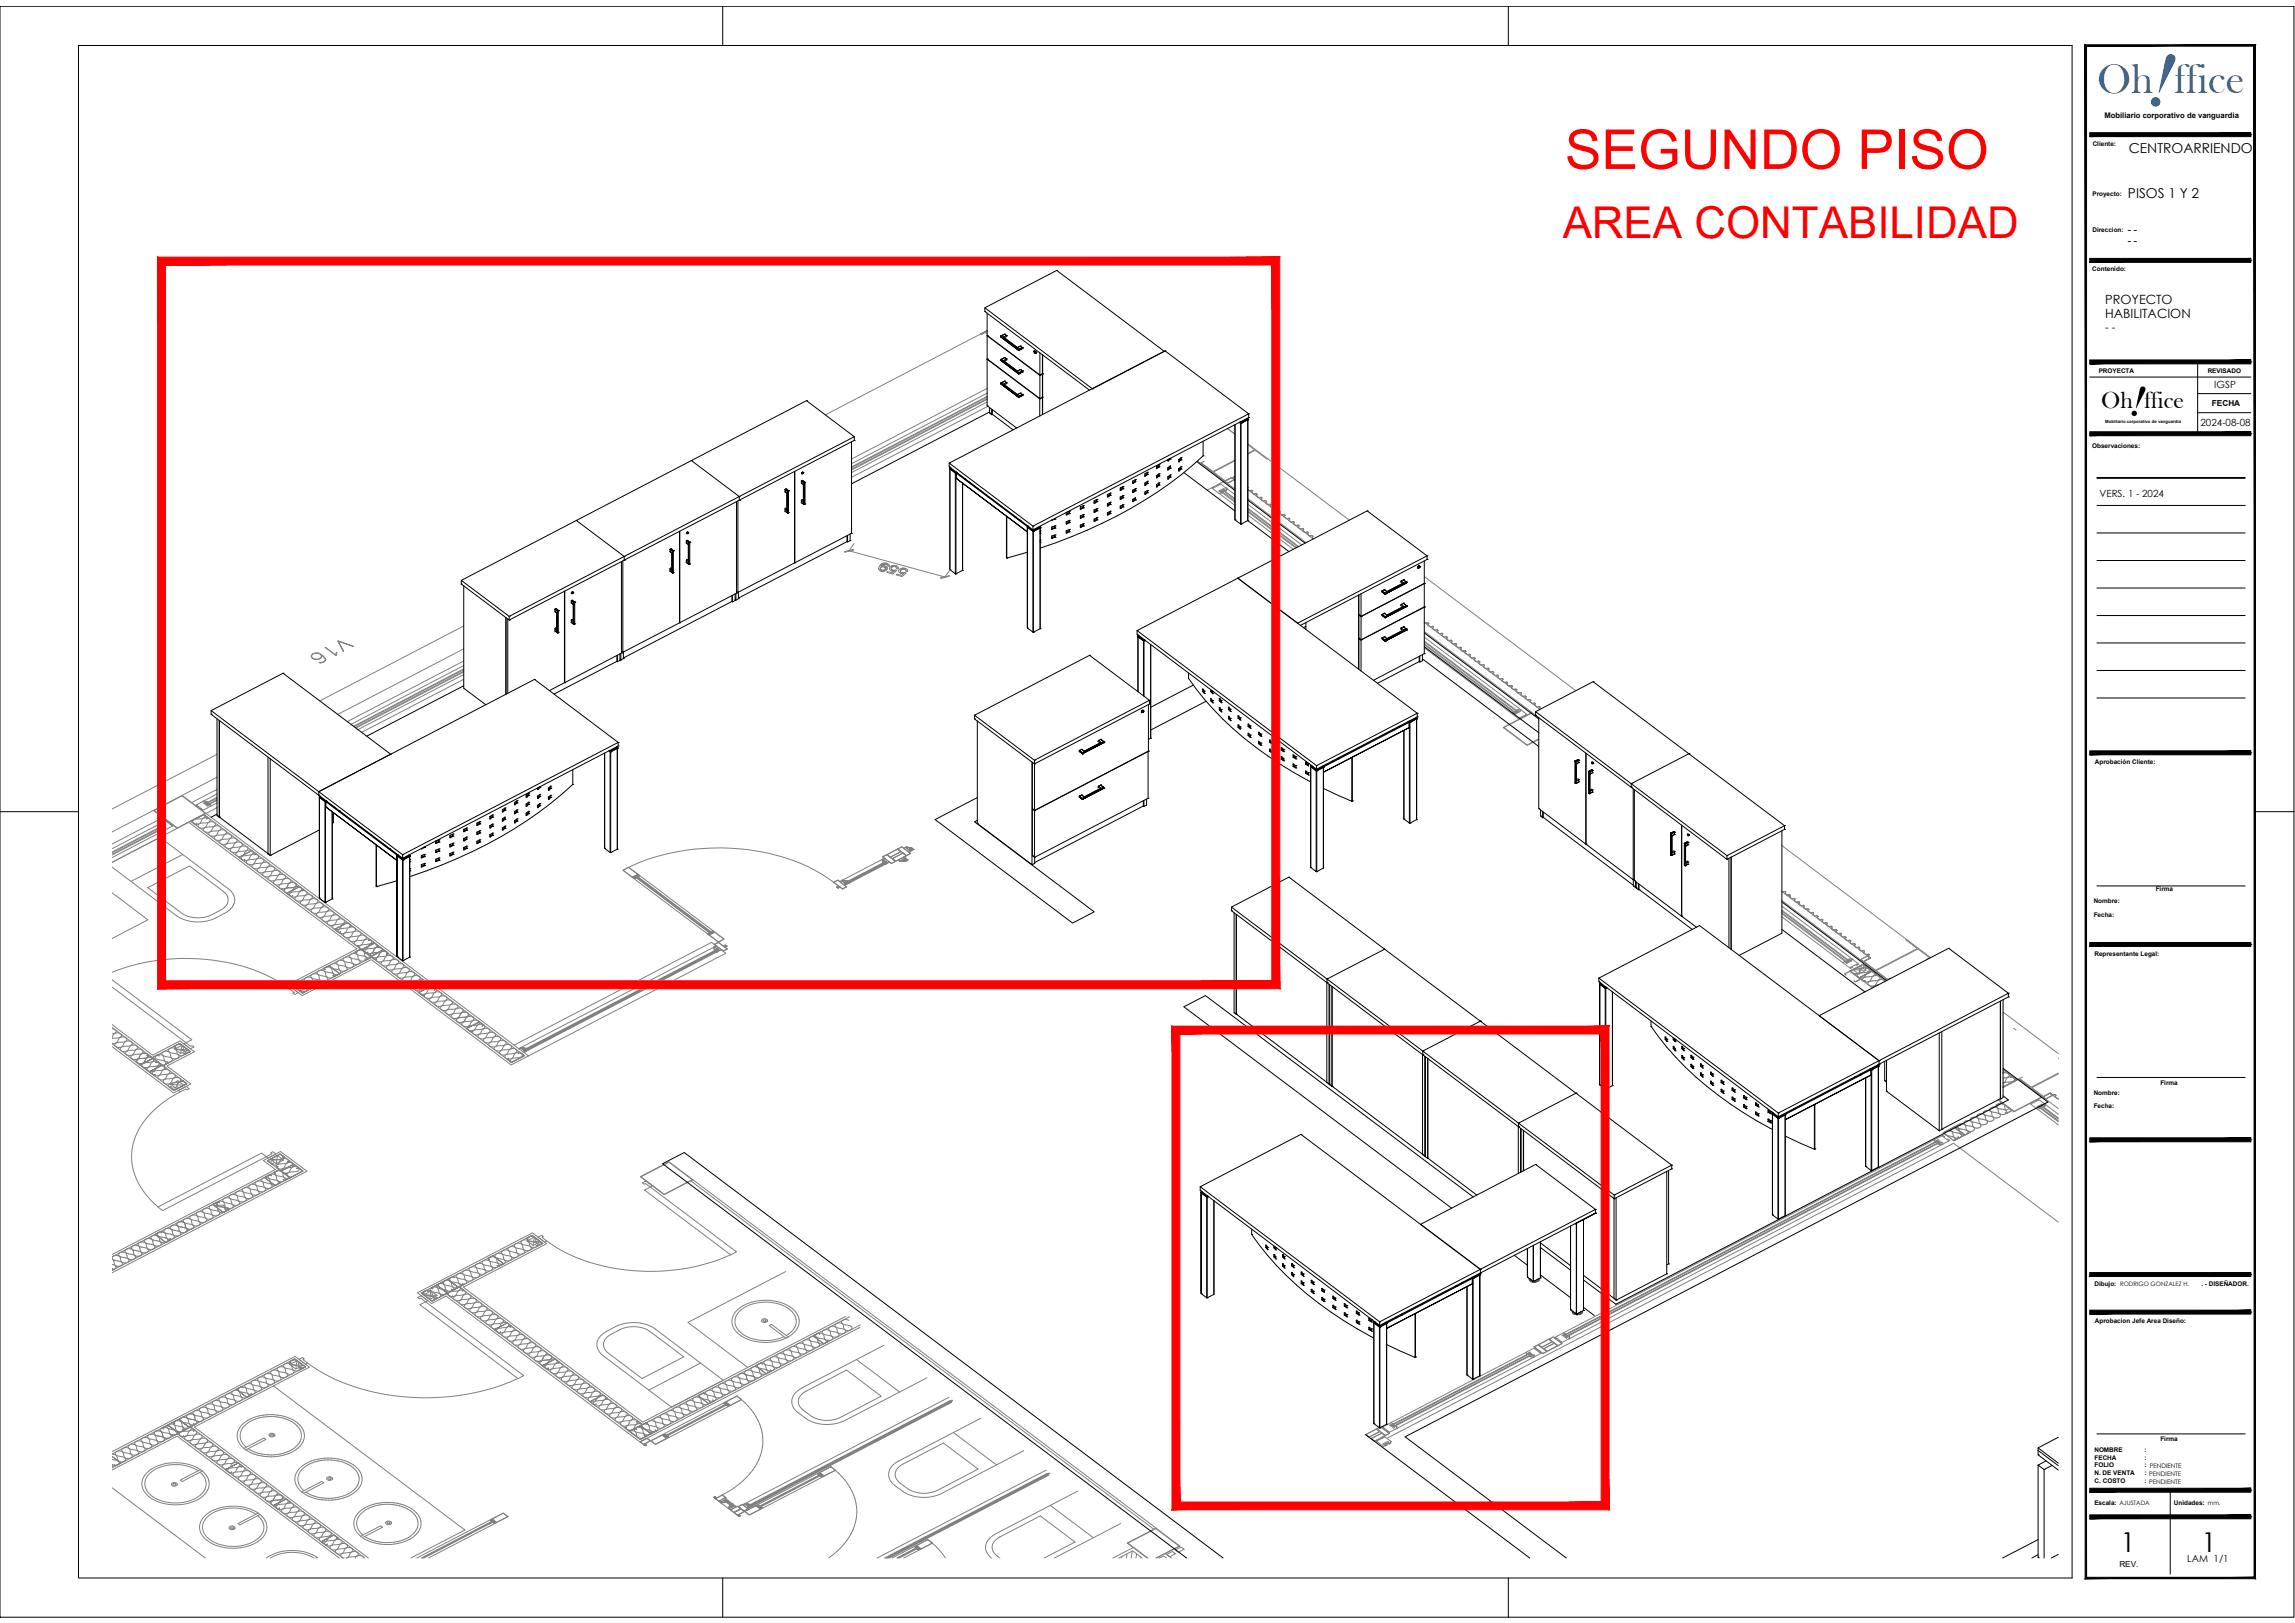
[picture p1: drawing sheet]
<svg xmlns="http://www.w3.org/2000/svg" width="420mm" height="297mm" viewBox="0 0 420 297" stroke-linecap="round" stroke-linejoin="round" font-family="sans-serif">
<defs><g id="words">
<text font-size="14.8" fill="#007fff" x="392.6" y="18.8" transform="rotate(19 392.6 18.8)">!</text>
<text font-size="10" fill="#f00" x="286.5" y="30.9">SEGUNDO PISO</text>
<text font-size="8.3" x="389.6" y="75.7" transform="rotate(19 389.6 75.7)">!</text>
<text font-size="8" fill="#f00" x="286.1" y="43.5">AREA CONTABILIDAD</text>
<text font-size="7.7" fill="#007fff" x="383.9" y="17">Oh ffice</text>
<g font-size="5">
<text x="388.2" y="284">1</text>
<text x="403" y="284">1</text>
</g>
<text font-size="4.3" x="384.7" y="74.7">Oh ffice</text>
<g font-size="2.5">
<text x="389.7" y="27.9">CENTROARRIENDO</text>
<text x="389.6" y="36.2">PISOS 1 Y 2</text>
</g>
<g font-size="2.3">
<text x="385.4" y="58.1">HABILITACION</text>
<text x="385.4" y="55.6">PROYECTO</text>
</g>
<text font-size="2" x="385.4" y="60.5">- -</text>
<g font-size="1.8">
<text x="389.6" y="42.6">- -</text>
<text x="389.6" y="44.7">- -</text>
<text x="405.4" y="71">IGSP</text>
<text x="402.9" y="77.9">2024-08-08</text>
<text x="384.4" y="90.9">VERS. 1 - 2024</text>
<text x="400.4" y="285.8">LAM 1/1</text>
</g>
<g font-size="1.5">
<text x="404.9" y="74.3">FECHA</text>
<text x="388" y="286.7">REV.</text>
</g>
<text font-size="1.4" x="385.3" y="21.7">Mobiliario corporativo de vanguardia</text>
<g font-size="1.2">
<text x="383.1" y="26.8">Cliente:</text>
<text x="383.1" y="35.8">Proyecto:</text>
<text x="383.1" y="42.4">Direccion:</text>
<text x="383.1" y="49.6">Contenido:</text>
<text x="384.2" y="68.2">PROYECTA</text>
<text x="404.2" y="68.2">REVISADO</text>
<text x="383" y="82">Observaciones:</text>
<text x="383.5" y="139.8">Aprobación Cliente:</text>
<text x="383.3" y="165.3">Nombre:</text>
<text x="383.3" y="167.9">Fecha:</text>
<text x="394.7" y="163.1">Firma</text>
<text x="383.4" y="174.9">Representante Legal:</text>
<text x="383.3" y="200.3">Nombre:</text>
<text x="383.3" y="202.8">Fecha:</text>
<text x="395.5" y="198.6">Firma</text>
<text x="383.4" y="235.3">Dibujo: RODRIGO GONZALEZ H.</text>
<text x="403" y="235.4">. - DISEÑADOR.</text>
<text x="383.5" y="242.2">Aprobacion Jefe Area Diseño:</text>
<text x="395.5" y="263.8">Firma</text>
<text x="383.4" y="265.7">NOMBRE</text>
<text x="383.4" y="269.9">N. DE VENTA</text>
<text x="383.5" y="267.1">FECHA</text>
<text x="383.5" y="268.5">FOLIO</text>
<text x="392.6" y="265.7">:</text>
<text x="392.6" y="267.1">:</text>
<text x="392.6" y="268.5">: PENDIENTE</text>
<text x="392.6" y="269.9">: PENDIENTE</text>
<text x="383.4" y="275.5">Escala: AJUSTADA</text>
<text x="383.5" y="271.3">C. COSTO</text>
<text x="392.6" y="271.3">: PENDIENTE</text>
<text x="398" y="275.5">Unidades: mm.</text>
</g>
<text font-size=".8" x="385.4" y="77.4">Mobiliario corporativo de vanguardia</text>
</g></defs>
<!-- layer: 0 -->
<g fill="none" stroke="#808080" stroke-width=".18">
<path d="M179.5 61.2l1.2-.7-1.2 .7h.1l1.1-.6-1.1 .6zM179.5 61.2l-28.4 14.7M180.4 60.8l.3 .3M180.7 72l-24.8 12.9M180.7 72.5l-24.8 13M180.7 72.7l-24.8 12.9M180.7 73l-24.8 12.9M180.7 73.1l-24.8 12.9M180.7 73.6l-24.8 12.9M180.7 71.1l-24.8 12.9M180.8 74.4l-24.9 13M224.7 78.4l1.4 1"/>
<path d="M156.4 99.5l-1 1.4M219.2 84.4l5 3.7-3.2 1.6M220.5 84.4l-.6 .3M223.2 90.3l2.9 2.2M223.5 90.1l.3 .1M223.6 90.1l.1 .1zM223.6 89.8l-.2 .1 2.7 2M223.6 89.8l2.5 1.9M223.6 90.2h.2M223.7 89.9l.1-.1 .2 .1-.2 .1zM223.7 90.2h.1M223.8 90.2h.1"/>
<path d="M223.8 89.7l.1-.1 2.2 1.7M223.8 89.7l-.2 .1M223.8 89.7l2.3 1.7M224.1 89.7h.1M224.1 89.8h.1M224.1 89.7l.2 .2v-.1M224.2 89.7l-.1 .1M224.2 89.7h.1M224.2 88.1l1.3-.7 .5 .4-1.3 .7zM224.2 88.1l1.9 1.4M224.3 88.1l1.2-.7 .4 .4-1.2 .6zM224.3 89.8h.1"/>
<path d="M224.5 89.7l-.2 .1-.3-.4-.9 .5 .5 .3-.4 .1M224.5 89.7h.1M224.5 89.5h.1M224.5 89.5v.2M224.6 89.4l-1.2-.9-.1 .1 .1 .1h-.4l.1 .1-.7 .4-.2-.1-.1 .1h.1l-.4 .1 1.4 1M224.6 89.4l-.1 .1M224.6 89.4h.1M224.6 89.4l1.5 1.1M225.5 87.4l.6 .4-.4-.2 .2-.3-.1-.1 .2 .1-.2 .3 .3 .2M225.5 87.4l-1.3 .7M226.1 84.2l-4 2.1-2.2-1.6-.1 .1 4.4 3.3M226.1 84.3l-3.9 2.1 2.1 1.6-.1 .1"/>
<path d="M228.5 81.4l1.1 .9-1.1 .7M228.5 83.1l1.2-.6 2.2 1.5h.2M228.5 89.6l11.9 9-.2-.2 .2-.2-.2-.2 .2 .1-.2 .3 .3 .2M228.5 89.6l.2 .2 .5-.1 .2 .1-.2 .3 .4 .3M228.5 81.2l3.6 2.8M228.5 91.3l10.6 8M228.5 94.3l8.3 6.2M228.5 92.3l9.8 7.4M228.5 93.2l9.1 6.9M228.5 93l9.2 7M228.5 93.7l8.7 6.6M228.5 93.5l8.9 6.7"/>
<path d="M228.5 89.2h.1M228.5 89.2v.1M229.2 89.7l.1 .1-.2 .3 .5 .4M229.6 90.4h.4l-.4 .1M230 90.4l.2 .1-.2 .2 .4 .4-.4-.3 .2-.3zM230.4 91.1l.5-.1 .2 .1M230.9 91l.1 .1M231 91.1l-.2 .3 .5 .3 .4-.1 .2 .2-.2 .2 .4 .3M231.7 91.7l.2 .1-.2 .2 .4 .4 .5-.1 .1 .1-.1 .3 .4 .3-.5-.3 .2-.3-.1-.1M232.1 84l14.9 11.2M233.4 92.9l-.4 .1 .4-.1M233.4 92.9l.2 .1-.2 .3 .4 .3-.4-.3 .2-.3z"/>
<path d="M233.5 93.4l.3 .2-.3-.2M234.3 93.5l-.5 .1h.5M234.3 93.6l.1 .1-.2 .2 .5 .4M234.3 93.6l.1 .1-.2 .2 .2-.2zM234.7 94.3l.4-.1-.4 .1M235.1 94.2l.2 .1-.2 .3 .4 .3 .5-.1-.5 .1-.4-.3 .2-.3zM236 94.9l.1 .1M236.1 95l-.2 .2 .4 .4 .5-.1 .2 .1-.2 .3 .4 .3M236.1 95l-.2 .2 .5 .3M236.8 95.5l.2 .1-.2 .3 .4 .3 .5-.1M237.7 96.1l.1 .1-.2 .3 .4 .3M237.7 96.1l.1 .1-.2 .3 .5 .3"/>
<path d="M238 96.8l.5-.1 .2 .2-.2 .2 .4 .4-.4-.4 .2-.2-.2-.1zM239.4 97.4l-.5 .1 .5-.1M239.4 97.4l.1 .1-.1 .3 .4 .3 .4-.1-.4 .1-.5-.3 .2-.3zM59.5 118.5l2 1.4v-.3l.2-.2-.1 .6zM59.5 118.5h.1M61.8 117.3l2.9 1-2.8-1 1 1.9zM84.9 118.8l-23.1 12M84.9 114.6l-26.4 13.7M154.6 101l1.6-.4 .1 .1-1.6 .4zM155.4 100.8l17.6 4.8M161.2 103.9h.1M161.2 103.4l-.1 .1"/>
<path d="M161.3 103.3h.1M161.4 103.6h.6l.4 .2M161.4 104.4h.1M161.4 103.2h.1M161.4 103.5v.1M161.4 104.5h.1M161.5 103.4l-.1 .2M161.6 103.4h-.1M161.7 103.7h.1M161.8 103.3l-.2 .1M161.8 103.1h.1M161.9 103.2l-.1 .1"/>
<path d="M161.9 103.6h.1M162 104.2l-.1 .1M162 103.2h.1M162 103.2l.3 .1 .1 .3h.3M162 103.2h-.1M162.1 103.9h.1M162.1 103.9l-.2 .4-.5 .1M162.1 104a.54 .54 0 0 0-.5-.3 .54 .54 0 0 0-.5 .4l.3 .3M162.2 103.7h.1M162.3 104.2l-.1 .1M162.4 103.9v.2M162.4 104.2h-.1"/>
<path d="M162.4 103.8v.1M162.4 103.3h.1M162.4 104.1l-.1 .1M162.4 104.1h.1M162.7 103.6l-.1-.4-.8-.1-.5 .2-.5 .7 .2 .4 .4 .1h.5l.4-.2M162.7 103.6h.1M163.2 103.9l-.1 .2a.6 .6 0 0 0 .8 .2l.3 .1-.7 .7-1.1-.3 .1-.2 .9 .2 .3-.3h-.5a.46 .46 0 0 1-.4-.6 .46 .46 0 0 1 .5-.3 1.06 1.06 0 0 1 1.1 .2v.3M163.4 104.4h.1M163.8 104.4h.1M164.1 103.9l-.1-.2h-.4l-.4 .2M164.1 103.9v.2h.3M164.1 103.9h.1"/>
<path d="M164.4 104.1h.1M164.7 104.2l.5-.2 .6 .1a.41 .41 0 0 1 .3 .5l-.3-.1 .1-.1a.57 .57 0 0 0-.6-.3 .57 .57 0 0 0-.5 .4l.3 .3 .8 .1-.7 .6-1.1-.3 .1-.1 .9 .2 .3-.3-.5-.1a.39 .39 0 0 1-.4-.3 .39 .39 0 0 1 .2-.4zM164.9 104.7h.1M165.1 104h.1M165.2 104.2h.1M165.3 104h-.1M166.2 104.6h-.1M172.2 105.8l1.5-.4 .1 .1-1.6 .4zM173.9 104.3l-1 1.4M260.8 113.9l.2 .2 .4-.1-.4 .1-.2-.2 21.1 15.9M260.8 117.3l17.1 12.9-.1 .1M260.8 118l16.6 12.5h.1"/>
<path d="M260.8 105.5l27.7 20.9M260.8 115.6l19.7 14.8M260.8 118.6l16 12M260.8 116.6l17.6 13.3M260.8 117.5l17 12.8M260.8 117.8l16.7 12.7M262.3 114.6l-.5 .1-.4-.3 .2-.3-.2-.1 .2 .1-.2 .3 .4 .3 .5-.1 .1 .2-.2 .2 .5 .3h.4l.2 .1-.2 .3 .4 .3M263.1 115.3l.2 .1-.2 .3 .4 .3 .5-.1 .2 .1-.3 .3 .5 .3M264 115.9l.1 .1-.2 .3 .5 .3 .4-.1 .2 .2-.2 .2 .4 .3-.4-.3 .2-.2-.2-.1M265.7 117.2h-.5h.5M265.7 117.2l.2 .1-.2 .3 .4 .3-.5-.3 .2-.3zM266.5 117.8l-.4 .1 .4-.1"/>
<path d="M266.5 117.8l.2 .1-.2 .3 .4 .3h.5h-.5l-.4-.3 .2-.3zM267.4 118.5l.1 .1-.1 .2 .4 .4 .4-.1-.4 .1-.5-.3 .2-.3zM267.5 118.9l.3 .3 .4-.1-.4 .1zM268.2 119.1l.2 .1-.2 .3 .2-.3zM268.2 119.1l.2 .1M268.4 119.2l-.2 .3 .4 .3 .5-.1M268.4 119.2l-.2 .3 .4 .3M269.1 119.7l.1 .2-.2 .2 .5 .3h.4M269.1 119.7l.1 .2-.2 .2 .5 .3M39.7 138.1l-19.2 10M57.2 120.5l-.2-.3a1.06 1.06 0 0 1 1.7-.5 1.18 1.18 0 0 1 .9 1.1 1.1 1.1 0 0 1-1.2 .4 .92 .92 0 0 0 1.2-.5l-.8-.8 .1 .4-.4 .3-.4 .1M57.2 120.5l.9 .2"/>
<path d="M57.3 120.5l-.3-.3 .1-.3a1.11 1.11 0 0 1 1.7 .1 .76 .76 0 0 1-.7 .7M57.3 120.5l.8 .2M84.9 121.8l-20.7 10.8M84.9 122.4l-20.2 10.5M84.9 122.6l-20.1 10.4M84.9 122.8l-19.9 10.4M84.9 123l-19.7 10.3M84.9 123.5l-19.4 10M84.9 121l-21.3 11.1M84.9 124.3l-18.7 9.7M269.9 120.4l.2 .1-.2 .3 .4 .3-.4-.3 .2-.3zM270.8 121l.1 .1-.2 .3 .4 .3h.5l.2 .1"/>
<path d="M270.8 121l-.5 .1 .5-.1M270.8 121l.1 .1-.2 .3 .5 .3 .4-.1 .2 .2M271.8 121.8l-.2 .2 .4 .4 .5-.1M272.5 122.3l.1 .1-.2 .3 .4 .3 .5-.1 .2 .1-.2 .3 .4 .3M272.5 122.3l.1 .1-.2 .3 .5 .3 .4-.1 .2 .1-.2 .3 .4 .3M274.2 123.6l.1 .1-.2 .3 .5 .3M274.2 123.6l.1 .1-.1 .3 .4 .3M274.2 123.6h-.5M274.6 124.3l.4-.1 .2 .1-.2 .3 .4 .3M275 124.2l.2 .1-.2 .3 .4 .3M275.9 124.8l.1 .2-.2 .2 .4 .3-.4-.3 .2-.2-.1-.2-.5 .1M275.9 125.3l.3 .2z"/>
<path d="M276.7 125.5h-.5h.5M276.7 125.5l.2 .1-.2 .3 .4 .3M276.7 125.5l.2 .1-.2 .3 .2-.3-.2-.1M276.8 130.5l.2-.2 .5 .4 .8-.5-.6-.2 .4-.1h.3l1.2 .9-.4 .1h.1v.1l-.2-.1-.7 .4 .1 .1-.4 .1h.1l-.1 .1zM277 130.4l.1-.1 .1 .1M277.1 126.2l.5-.1-.5 .1M277.2 130.4v.1M277.2 130.5h.1M277.2 130.4h.1M277.3 130.3l.3-.2 .1 .2-.2 .1zM277.6 126.1l.1 .1-.2 .3 .4 .3h.5h-.5l-.4-.3 .2-.3zM277.6 130l.3 .1z"/>
<path d="M277.8 130.1h.1M277.8 130.3l-.3 .2M278.4 126.8l.2 .1-.2 .3 .4 .3-.4-.3 .2-.3zM278.6 130h.1M278.8 127.5l.5-.1 .1 .1M279.4 127.5l-.2 .3 .4 .3M279.4 127.5l-.2 .3 .5 .3M279.6 128.1l.5-.1 .1 .2-.1 .2 .4 .3h.5l.1 .1M279.7 128.1l.4-.1 .2 .2-.2 .2 .4 .3M280.9 128.7l.2 .1M281.1 128.8l-.2 .3 .4 .3M281.1 130.9l-.6-.5-5.3 2.7 4.4 3.3 2.1-1.1"/>
<path d="M281.7 131.4l-1.3-.9-5.1 2.6 4.3 3.2 2.1-1.1M281.8 129.3l.1 .1-.2 .3 .2 .1M281.8 129.3l-.5 .1M281.8 129.3l.2 .1-.2 .3 .1 .1M20.5 155.9l9.1-4.7 .1 .1-9.2 4.8M28.1 148.3l5.2-2.7 4.4 3.3-5.3 2.7zM28.1 148.3l-7.6 4M28.2 148.3l5.1-2.6 4.3 3.2-5.1 2.6zM29 150.9h.1M29.1 150.9l1.4-.8-.1 .2 .4 .1-.1 .1 .5 .4h.3l-.1 .1 .1 .1h.3l-1.7 .9-.4-.2 .6-.3-.7-.5-.1 .2-.4 .1-.1-.1zM29.1 150.9l-8.6 4.4M29.2 150.8h.1"/>
<path d="M29.3 153.3l12.5 9.4a2.4 2.4 0 0 1-.3 4.2l-2 1.1a7.4 7.4 0 0 1-7.2-.4l-11.8-8.9M29.4 151.2l-.3 .3 .1-.2M29.4 151.4l.3-.1 .1 .2-.2 .1zM29.7 151.8l.1-.1zM29.7 151.3l.2 .2M29.8 149.6l-9.3 4.9M29.9 151.5h.1l-9.5 5M29.9 151.5l-9.4 4.8M30 151.7l-.4 .1h.1M30.3 151.8l-9.8 5.2M32.4 151.6l-11.9 6.2M33.5 156.4l-9.5 4.9"/>
<path d="M34.9 150.3l31.2 23.4-12.7 6.6 2 1.5 12.6-6.6 25.6 19.3 2.4-1.3-58.7-44.1 .2 .2v.2l-.5 .3a1.72 1.72 0 0 0-1.7 .5 .89 .89 0 0 0 .9 .5 .89 .89 0 0 0 .8-.7 .84 .84 0 0 1 .7-.5 .84 .84 0 0 1 .8 .6l-.1 .2-.4 .2a1.72 1.72 0 0 0-1.7 .5 .88 .88 0 0 0 .9 .5 .88 .88 0 0 0 .7-.8 .85 .85 0 0 1 .8-.4 .85 .85 0 0 1 .8 .5l-.3 .3-1.4 .2-.4 .2a.48 .48 0 0 0 0 .6 .48 .48 0 0 0 .5 .1 1.09 1.09 0 0 0 1.1-.9 .84 .84 0 0 1 1.4 .2l-.1 .3-.4 .1a1.72 1.72 0 0 0-1.7 .6 .88 .88 0 0 0 1 .5 .88 .88 0 0 0 .7-.8 .85 .85 0 0 1 .8-.4 .85 .85 0 0 1 .7 .5l-.2 .3-1.4 .2-.5 .2a.49 .49 0 0 0 .1 .6 .49 .49 0 0 0 .5 .1 1.09 1.09 0 0 0 1.1-.9 .83 .83 0 0 1 1.4 .2l-.1 .3-.4 .1a1.72 1.72 0 0 0-1.7 .5 .89 .89 0 0 0 .9 .5 .89 .89 0 0 0 .8-.7 .84 .84 0 0 1 .8-.5 .84 .84 0 0 1 .7 .6l-.3 .3-1.4 .2-.4 .1a.49 .49 0 0 0 0 .6 .49 .49 0 0 0 .6 .2 1.09 1.09 0 0 0 1.1-.9 .85 .85 0 0 1 1.4 .2 1.72 1.72 0 0 1-1.7 .5l-.4 .2a.49 .49 0 0 0 0 .6 .49 .49 0 0 0 .6 .1 1.14 1.14 0 0 0 1.1-.9 .85 .85 0 0 1 1.4 .2 1.71 1.71 0 0 1-1.7 .6l-.4 .1a.5 .5 0 0 0 0 .6 .5 .5 0 0 0 .6 .2 1.14 1.14 0 0 0 1.1-1 .77 .77 0 0 1 .8-.2 .77 .77 0 0 1 .5 .6l-.5 .3-1.4 .2a.43 .43 0 0 0-.2 .5 .43 .43 0 0 0 .4 .3 .9 .9 0 0 0 1.2-.8 .86 .86 0 0 1 .8-.4 .86 .86 0 0 1 .7 .5l-.2 .4-1.4 .1-.4 .2a.49 .49 0 0 0 0 .6 .49 .49 0 0 0 .5 .2 1.14 1.14 0 0 0 1.1-1 .85 .85 0 0 1 1.4 .3 1.72 1.72 0 0 1-1.6 .5l-.5 .1a.5 .5 0 0 0 .1 .6 .5 .5 0 0 0 .5 .2 1.14 1.14 0 0 0 1.1-.9 .84 .84 0 0 1 1.4 .2l-.3 .4-1.4 .1-.4 .2a.49 .49 0 0 0 0 .6 .49 .49 0 0 0 .6 .2 1.14 1.14 0 0 0 1.1-1 .85 .85 0 0 1 1.4 .3 1.72 1.72 0 0 1-1.7 .5l-.4 .1a.5 .5 0 0 0 0 .6 .5 .5 0 0 0 .6 .2 1.14 1.14 0 0 0 1.1-1 .83 .83 0 0 1 1.4 .3l-.3 .3-1.4 .2-.4 .2a.48 .48 0 0 0 0 .6 .48 .48 0 0 0 .6 .1 1.14 1.14 0 0 0 1.1-.9 .85 .85 0 0 1 1.4 .2 .9 .9 0 0 1-1.1 .5l-1 .2a.5 .5 0 0 0 0 .6 .5 .5 0 0 0 .6 .2 1.14 1.14 0 0 0 1.1-1 .77 .77 0 0 1 .8-.2 .77 .77 0 0 1 .5 .6l-.2 .2-1.7 .3a.42 .42 0 0 0-.2 .5 .42 .42 0 0 0 .4 .3 .87 .87 0 0 0 1.2-.8 .94 .94 0 0 1 1.4-.2M34.9 150.3l2.4-1.2 .9 .6-.4 .2 .3-.2-.8-.6-2.3 1.2 .8 .6 .3-.1-.3 .1zM37.1 146.7h.1M37.2 146.6l.7 .2-.6 .2 .6 .5 .5-.2M37.2 146.6l-1.4 .8h.2l.2 .1-.2 .1h.3l.6 .4-.2 .1 .4 .1-.1 .1h.1l1.6-.8-.2-.3-.1 .1M37.2 146.6h.1M37.3 146.6h.1M37.7 146.9l.4-.1zM37.7 147.1h.1M37.7 148.9l59.1 44.4-3.2 1.6-25.6-19.3-12.7 6.6-2.6-2 12.6-6.5-30.7-23.2M37.7 147.1l.2 .2M37.8 146.7h.1"/>
<path d="M37.9 147l.3 .1-.2 .1zM38.3 147.2h.1M38.3 147.3h.1M38.4 147.3h.1M38.5 147.2l-.2 .1M39.7 145.9l-2.1 1.1 .1 .1M39.7 146.3l-1.8 1h.2l1.6-.8M39.7 144.5l-4.6 2.4M39.7 145.3l-2.5 1.3M39.7 146.1l-2 1M39.7 146.9l-1.2 .7M39.7 147.8l-2 1.1"/>
<path d="M39.7 142.2l-6.4 3.4M43.7 156.9l2.4-1.2 .8 .6-.3 .1 .3-.1-.8-.6-2.3 1.2 .8 .6 .3-.1-.3 .1zM114 159.3l1.1-.6 1.7 1.3-1 .6zM114.1 159.3l1-.5 1.7 1.2-1 .5zM115.1 158.7a40 40 0 0 1 33.8 .4l3.7 2.4M161.5 157.3l-7.3 3.8M161.5 156.8l.8-.4 1.7 1.2-.8 .5zM161.6 157.3h-.1l.1 .6M161.6 157.3v.5M161.6 157.9h.1M161.6 157.3h.1M161.6 157.8h.1"/>
<path d="M161.6 156.8l.7-.4 1.6 1.2-.7 .4zM161.6 157.9l-6.5 3.4M161.7 158.2h.2l-6.5 3.3 .1-.1M161.8 157.8l-.2 .1M161.8 157.8h.1M161.8 157.8l-.2 .2M161.8 157.8h-.2M161.8 157.8l.1 .1M161.9 157.9l-.2 .1M161.9 157.1l-.4 .2 .7 .4M161.9 157.1l-.3 .2 .9 .6 .3-.1-.1-.1 .1 .1-.8 .4M161.9 157.1h.1"/>
<path d="M161.9 157.1l.1 .1-.1-.1M161.9 158.1l.1 .1M161.9 158.1h.1M161.9 158.1v.1M162 158.2h.1M162 158.1h.1M162 158.2l-6.5 3.4M162 157.8l.1 .1zM162 157.8l-7.1 3.7M162.1 158v.1M162.1 158.1h.1M162.1 157.7v.1"/>
<path d="M162.1 157.8l-7.2 3.8M162.1 157.7h.1M162.1 157.7l-.3 .1M162.1 157.8h.1M162.1 157.8l.4 .1-.3 .2M162.1 157.9l-7.1 3.7M162.1 158.1l-.1 .1M162.2 158.1h.1M162.3 156.4l2-1 .7 .5-2 1zM162.4 156.4l1.9-1 .6 .5-1.9 1zM163.3 157.1l2-1 .7 .5-2 1zM163.4 157.1l1.9-.9 .6 .4-1.9 1z"/>
<path d="M164.3 155.4l.8-.4 1.7 1.2-.8 .4zM164.4 155.4l.7-.4 1.6 1.2-.7 .4zM164.6 157.3l-.2 .1 .4 .3M164.6 157.3v.1M164.8 157.7h.1M164.8 157.6h.1M164.8 157.6v.1M165.4 157.3l.1 .1M165.4 157.3l.2 .2M165.4 157.3h.1M165.4 157.3l-.6 .3M165.5 157.2h.1"/>
<path d="M165.5 157.4l.1 .2M165.5 156.9h-.1h.1l.7 .5M165.5 157.3l.3-.2 .4 .3h-.1h.1M165.5 156.9h.1M165.5 157.3h.1M165.5 157.3h-.1M165.5 156.9l.2 .1M165.5 157.5h.1M165.5 157.4h.1M165.5 157.5l.1 .1M165.5 157.4l.2 .1M165.6 157.5l.1 .1"/>
<path d="M165.6 157.5h.1M165.6 157.6h-.8M165.6 157.6h.1M165.6 157.4h.1M165.7 157.6h.1M165.7 157.5h.1M165.8 157.3h.1M165.7 157.4h.1M165.7 157.5l.1 .1h-1M165.7 157.5v.1M165.7 157.5l.2 .1M165.7 157.4l.1 .1"/>
<path d="M165.7 157l-1 .6-.2-.2h.1M165.7 157h.1M165.8 157.5l.1 .1M165.9 155l-.4 .2 .1 .1-.1-.1 .3-.1 .8 .7M165.9 155l.5 .5M165.9 155h.1M166 157.3h-.2M166.1 157.4v.1M166.2 157.4h.1M166.4 155.5h.1M166.4 155.5l.3 .2 .3-.2M166.6 155.3h.1"/>
<path d="M166.6 155.4l.2 .1zM166.6 155.3l-.2 .2M166.6 155.2l-.7-.1 1 .1M166.6 155.8h.1M166.6 155.4h.1M166.7 155.2l-.3 .3M166.7 155.2h.1M166.7 155.4h.1M166.7 155.3h.1M166.7 155.3l-.1 .1M166.7 155.2l-.1 .1M166.8 155.3h.1"/>
<path d="M166.8 155.2h.1M166.8 155.3l-.1 .1M166.8 155.5h.2M166.9 155.2h.1M166.9 155.3h.1M167 155.2l-.2 .1M167 155.5h.1M167.2 155.3v.1M167.2 155.5l-.8 .4-.1-.1h.3M167.2 155.5v-.1l-.2 .1M167.2 155.5h.1M326.2 154.8l22.8 17.1"/>
<path d="M20.5 179.3l14.6 11-1 .5-13.6-10.2M20.5 178a37.1 37.1 0 0 1 28.8 .7l2 1.1 1.7 1.2M20.5 163.4l6.6 4.9-6.6 3.5M27.1 162.5l7.6-4 6.2 4.6a1.92 1.92 0 0 1 .8 1.9 1.92 1.92 0 0 1-1.4 1.6 7.7 7.7 0 0 1-3.4 1.3 5.3 5.3 0 0 1-3.7-.8zM52.3 162.6l-.3 .3 .3 .4M52.3 162.6a.42 .42 0 0 0-.3 .5 .42 .42 0 0 0 .5 .3 .86 .86 0 0 0 1.2-.7 .86 .86 0 0 1 .8-.5 .86 .86 0 0 1 .7 .6 1.79 1.79 0 0 1-1.6 .5l-.5 .1a.49 .49 0 0 0 0 .6 .49 .49 0 0 0 .6 .2 1.14 1.14 0 0 0 1.1-1 .83 .83 0 0 1 1.4 .3 1.72 1.72 0 0 1-1.7 .5l-.4 .2a.48 .48 0 0 0 0 .6 .48 .48 0 0 0 .6 .1 1.14 1.14 0 0 0 1.1-.9 .84 .84 0 0 1 1.4 .3 1.79 1.79 0 0 1-1.7 .4l-.4 .2a.5 .5 0 0 0 0 .6 .5 .5 0 0 0 .6 .2 1.14 1.14 0 0 0 1.1-1 .82 .82 0 0 1 1.4 .3 1.72 1.72 0 0 1-1.7 .5l-.4 .2a.48 .48 0 0 0 0 .6 .48 .48 0 0 0 .6 .1 1.14 1.14 0 0 0 1.1-.9 .84 .84 0 0 1 1.4 .2 1.79 1.79 0 0 1-1.7 .5l-.4 .2a.5 .5 0 0 0 0 .6 .5 .5 0 0 0 .6 .2 1.14 1.14 0 0 0 1.1-1 .84 .84 0 0 1 1.4 .3 1.79 1.79 0 0 1-1.7 .5l-.4 .1a.49 .49 0 0 0 0 .6 .49 .49 0 0 0 .5 .2 1.14 1.14 0 0 0 1.1-1 .84 .84 0 0 1 1.5 .3 1.78 1.78 0 0 1-1.7 .5l-.4 .2a.5 .5 0 0 0 0 .6 .5 .5 0 0 0 .5 .1 1.09 1.09 0 0 0 1.1-.9 .77 .77 0 0 1 .8-.3 .77 .77 0 0 1 .6 .7l-.2 .2-1.7 .2a.43 .43 0 0 0-.3 .5 .43 .43 0 0 0 .5 .4 .9 .9 0 0 0 1.2-.8 .85 .85 0 0 1 .8-.4 .85 .85 0 0 1 .7 .5l-.3 .3-1.8 .4a.48 .48 0 0 0 0 .6 .48 .48 0 0 0 .6 .1 1.09 1.09 0 0 0 1.1-.9 .84 .84 0 0 1 1.4 .2 1.86 1.86 0 0 1-1.7 .6l-.4 .1a.5 .5 0 0 0 0 .6 .5 .5 0 0 0 .6 .2 1.09 1.09 0 0 0 1.1-1 .83 .83 0 0 1 1.4 .3l-.1 .2-.4 .2a1.86 1.86 0 0 0-1.7 .5 .88 .88 0 0 0 .9 .5 .88 .88 0 0 0 .8-.8 .85 .85 0 0 1 .8-.4 .85 .85 0 0 1 .7 .5 1.86 1.86 0 0 1-1.7 .5l-.4 .2a.5 .5 0 0 0 0 .6 .5 .5 0 0 0 .6 .1 1.09 1.09 0 0 0 1.1-.9 .82 .82 0 0 1 1.4 .3l-.2 .2-.4 .1a1.86 1.86 0 0 0-1.7 .6 .88 .88 0 0 0 1 .5 .88 .88 0 0 0 .7-.8 .85 .85 0 0 1 .8-.4 .85 .85 0 0 1 .8 .5 1.86 1.86 0 0 1-1.7 .5l-.4 .2a.5 .5 0 0 0 0 .6 .5 .5 0 0 0 .5 .1 1.09 1.09 0 0 0 1.1-.9 .84 .84 0 0 1 1.4 .3 1.86 1.86 0 0 1-1.6 .5l-.4 .1a.49 .49 0 0 0-.1 .6 .49 .49 0 0 0 .6 .2 1.09 1.09 0 0 0 1.1-1l.5-.2 .7 .1M52.5 163.5l2.3-1.3 .9 .7-.4 .1 .3-.1-.8-.6-2.3 1.2 .8 .6 .3-.2-.3 .2zM54.1 161.7l.2 .3a1.72 1.72 0 0 1-1.7 .5l-.3 .1M54.1 161.7a1.05 1.05 0 0 0-1.6 .7l-.2 .2-.6 .1-.5-.2M54.7 179.6a.93 .93 0 0 1 1-.1 .93 .93 0 0 1 .5 1l.1 .2-1.6-.5-.2-.2zM55.2 179.9l-.2 1.5M55.8 179a.85 .85 0 0 1 1-.1 .85 .85 0 0 1 .5 .8l.2 .4-1.6-.5-.2-.2z"/>
<path d="M57 178.4a.85 .85 0 0 1 1-.1 .85 .85 0 0 1 .5 .8l.2 .3-1.6-.4-.2-.2zM58.2 177.8a.84 .84 0 0 1 1-.2 .84 .84 0 0 1 .4 .9l.2 .3-1.5-.4-.2-.2zM58.7 179.4a.47 .47 0 0 1 0 .6 .47 .47 0 0 1-.5 .2l-.7-.1M59.2 177.3l1-.6 2 1.5-1 .5-.3-.2 .3 .2 1-.5-2-1.5-.9 .6 .2 .1zM59.4 177.2a.84 .84 0 0 1 .9-.2 .84 .84 0 0 1 .5 .8l.2 .4-1.6-.4-.1-.2zM59.8 178.8a.47 .47 0 0 1 .1 .6 .47 .47 0 0 1-.5 .2l-.7-.2M60.6 176.6a.85 .85 0 0 1 .9-.2 .85 .85 0 0 1 .5 .8l.2 .4-1.6-.4-.1-.3zM61 178.2a.47 .47 0 0 1 .1 .6 .47 .47 0 0 1-.5 .2l-.8-.2M61.2 170.1l2.4-1.3 .8 .7-.3 .1 .3-.1-.8-.6-2.3 1.2 .8 .6 .3-.2-.3 .2zM62.2 177.6a.47 .47 0 0 1 .1 .6 .47 .47 0 0 1-.6 .2l-.7-.2M62.9 175.3a.91 .91 0 0 1 1.1-.1 .91 .91 0 0 1 .5 1l.1 .1-1.6-.4-.2-.2zM64.1 174.7a.91 .91 0 0 1 1.1-.1 .91 .91 0 0 1 .4 1l.2 .1-1.6-.4-.2-.2z"/>
<path d="M64.6 176.3a.47 .47 0 0 1 .1 .6 .47 .47 0 0 1-.6 .2 .86 .86 0 0 1-1-1 .83 .83 0 0 0-.8-.4 .83 .83 0 0 0-.7 .6l.5 .3 1.3 .4a.47 .47 0 0 1 .1 .5 .47 .47 0 0 1-.6 .2l-.7-.1M65 174.2l1.1-.5 1.9 1.5-1 .5-.2-.2 .2 .2 1-.5-2-1.5-.9 .5 .2 .2zM65.4 173.2l.3-.2-.3 .2 .8 .6 2.3-1.2-.8-.6-.3 .1 .4-.1 .8 .6-2.4 1.2zM65.8 175.7a.47 .47 0 0 1 0 .6 .47 .47 0 0 1-.5 .2l-.7-.2M66.2 173.8l2.4-1.2 .8 .6-.3 .2 .3-.2-.8-.6-2.3 1.2 .7 .6 .4-.1-.4 .1zM67 174.4l.4-.1-.3 .1 .8 .6 2.3-1.2-.8-.6-.3 .2 .3-.2 .9 .6-2.4 1.3zM67.9 175.1l2.4-1.3 .8 .7-.3 .1 .2-.1-.8-.6-2.3 1.2 .8 .6 .3-.2-.3 .2zM68 175.2a.91 .91 0 0 1-1 0 .91 .91 0 0 1-.3-1 .84 .84 0 0 0-1.5 .3l.2 .2 1.6 .4a.47 .47 0 0 1 0 .6 .47 .47 0 0 1-.5 .2l-.7-.2M69.8 173.5l.2 .4-.3 .3-1.6 .3a.43 .43 0 0 0-.3 .5 .43 .43 0 0 0 .5 .3 .89 .89 0 0 0 1.2-.8 .86 .86 0 0 1 .8-.4 .86 .86 0 0 1 .7 .5l-.1 .3-.4 .1a1.72 1.72 0 0 0-1.7 .5 .87 .87 0 0 0 .9 .5 .87 .87 0 0 0 .8-.7 .85 .85 0 0 1 .8-.5 .85 .85 0 0 1 .7 .6l-.1 .2-.4 .2a1.79 1.79 0 0 0-1.7 .5 .87 .87 0 0 0 .9 .5 .87 .87 0 0 0 .7-.8 .86 .86 0 0 1 .8-.4 .86 .86 0 0 1 .8 .5l-.2 .2-.4 .2a1.72 1.72 0 0 0-1.6 .5 .87 .87 0 0 0 .9 .5 .87 .87 0 0 0 .7-.8 .85 .85 0 0 1 .8-.4 .85 .85 0 0 1 .8 .6l-.2 .2-.4 .2a1.79 1.79 0 0 0-1.7 .4 .88 .88 0 0 0 1 .6 .88 .88 0 0 0 .7-.8 .85 .85 0 0 1 .8-.4 .85 .85 0 0 1 .8 .5l-.2 .2-.4 .2a1.72 1.72 0 0 0-1.7 .5 .87 .87 0 0 0 1 .5 .87 .87 0 0 0 .7-.8 .86 .86 0 0 1 .8-.4 .86 .86 0 0 1 .7 .5l-.1 .3-.4 .1a1.79 1.79 0 0 0-1.7 .5 .88 .88 0 0 0 .9 .6 .88 .88 0 0 0 .8-.8 .85 .85 0 0 1 .8-.5 .85 .85 0 0 1 .7 .6l-.1 .2-.4 .2-1.2 .1a.49 .49 0 0 0-.5 .4 .88 .88 0 0 0 .9 .5 .88 .88 0 0 0 .8-.8 .85 .85 0 0 1 .8-.4 .85 .85 0 0 1 .7 .5l-.1 .3-.4 .1a1.72 1.72 0 0 0-1.7 .5 .89 .89 0 0 0 .9 .5 .89 .89 0 0 0 .8-.7 .84 .84 0 0 1 .8-.5 .84 .84 0 0 1 .7 .6l-.3 .3-1.8 .3a.48 .48 0 0 0 0 .6 .48 .48 0 0 0 .6 .2 1.09 1.09 0 0 0 1.1-1 .85 .85 0 0 1 1.4 .3l-.3 .3-1.4 .2-.4 .2a.49 .49 0 0 0 0 .6 .49 .49 0 0 0 .6 .1 1.09 1.09 0 0 0 1-.9 .84 .84 0 0 1 1.5 .2l-.2 .3-.4 .1a1.72 1.72 0 0 0-1.7 .6 .89 .89 0 0 0 1 .5 .89 .89 0 0 0 .7-.8 .84 .84 0 0 1 .8-.5 .84 .84 0 0 1 .8 .6l-.3 .3-1.4 .2-.4 .2a.49 .49 0 0 0 0 .5 .49 .49 0 0 0 .5 .2 1.09 1.09 0 0 0 1.1-.9 .83 .83 0 0 1 1.4 .2l-.2 .4h-.3a1.72 1.72 0 0 0-1.7 .5 .89 .89 0 0 0 .9 .5 .89 .89 0 0 0 .8-.7 .84 .84 0 0 1 .8-.5 .84 .84 0 0 1 .7 .6l-.3 .3-1.4 .2-.4 .1a.49 .49 0 0 0 0 .6 .49 .49 0 0 0 .6 .2 1.09 1.09 0 0 0 1.1-1 .77 .77 0 0 1 .8-.2 .77 .77 0 0 1 .6 .6l-.5 .3-1.5 .2a.43 .43 0 0 0-.2 .5 .43 .43 0 0 0 .5 .3 .9 .9 0 0 0 1.2-.7 .94 .94 0 0 1 1.3-.3M69.8 173.5a.94 .94 0 0 0-1.5 .6 .94 .94 0 0 1-1.3 .3M115.8 160.6l14 10.5M115.8 160.6l.3 .2z"/>
<path d="M116.1 160.4l.3 .2-.3 .2M116.1 160.4l.2 .3M116.1 160.4l13.8 10.3M116.2 160.6h.1M116.3 160.4l.1-.1 13.9 10.5h-.1zM116.3 160.4v.1M116.3 160.3l13.9 10.5M116.3 160.6h.1M116.3 160.5l.1 .1M116.4 160.6h.1M116.4 160.3l13.9 10.5M116.4 160.3h.3"/>
<path d="M116.5 160.2l.3 .2 .3-.1-.4-.2 .1-.1 .3 .3-.3 .2zM116.5 160.2l13.7 10.3M116.5 160.6v.1M116.7 160.3h.1M116.7 160.5h.1M116.7 160.3l.1 .1M116.7 160.4l.1 .1M116.7 160.4h.1M116.8 160.4h.1M116.8 160.5h.1M116.8 160l14 10.6M129.8 171.1l1-.5 1.8 1.3-1.1 .5z"/>
<path d="M129.8 170.8h.1M129.8 170.7h.1M129.8 170.7v.1M129.8 170.7l-.3 .2 .3 .2-.3-.2 .3-.1 .4 .1-.3-.1M129.8 170.7l.1 .1M129.9 171.1l.9-.5 1.7 1.3-.9 .5zM129.9 170.7h.1M129.9 170.8h.3M129.9 170.8h.1M130.1 170.5h.1M130.2 170.5l.3-.1 .3 .2-.3-.2-.2 .1 .3 .2-.1 .1zM130.3 170.5h.1"/>
<path d="M130.3 170.6h.1M130.3 170.5l-.2 .1M130.3 170.5l.1 .1M130.3 170.6v.2M130.4 170.6h-.1M130.7 173.3h.1M130.7 173.3l-35.3 18.4M130.7 172.9l.8-.5 1.7 1.3-.8 .4zM130.8 173.3h-.1l.1 .7M130.8 173.4l.1 .4M130.8 174h.1M130.8 172.9l.7-.4 1.6 1.2-.7 .3z"/>
<path d="M130.8 173.3h.1M130.8 173.4h.1M130.8 173.3v.1M130.8 173.8h.1M130.8 173.9h.1M130.8 174l-34.4 17.9M130.9 173.9h.1M130.9 173.9l-.1 .1M130.9 174.2h.2l-34.4 17.9v-.1M130.9 173.9l-.1 .2 .2-.1M131 173.8l-.2 .1M131 173.8l-.1 .1"/>
<path d="M131 173.8h.1M131 173.8v.1M131 173.9h.1M131 173.8h-.1M131.1 173.8h.1M131.1 173.9l-.1 .1M131.1 173.2h.1l-.1-.1-.4 .3 .7 .3M131.1 173.2l-.2 .1 .8 .6 .3-.1-.1-.1 .1 .1-.8 .5M131.1 173.2h.1M131.1 173.8l-.1 .1M131.1 173.8v.1M131.1 174.2l.1 .1"/>
<path d="M131.1 174.2h.1M131.2 174.3h.1M131.2 174.3l-34.5 17.9M131.2 173.9l.1 .1zM131.2 173.9l-35.1 18.2M131.3 174v.1M131.3 173.7v.1M131.3 174.1h.1M131.3 173.7l-.3 .2M131.3 173.7h.1M131.3 173.9l-35.1 18.3 35.1-18.3M131.3 173.7l-.3 .1"/>
<path d="M131.3 173.8h.1M131.3 174.1l-.2 .1M131.3 173.8l.3 .2-.3 .1M131.3 174l-35.1 18.2M131.4 173.7h.1M131.4 173.7v.1M132 173.8h.1M132.5 173.1l.3-.2 .3 .3-.4 .1 .4-.1-.2-.2zM132.7 173.3h.1M152.6 161.5l.8-.4 1.6 1.2-.8 .4zM152.7 161.5l.7-.4 1.6 1.2-.8 .4zM153.1 162.4l.4-.2-.2 .2 .1 .1 .4-.1-.4 .2z"/>
<path d="M153.8 161.3h.1M154.2 161.1l-.4 .2 .1 .1-.1-.1 .3-.1 .8 .6M154.2 161.2l.7 .1M154.2 161.2l.5 .4M154.2 161.1h.1M154.2 161.1v.1M154.2 161.1l.9 .2M154.5 161.9h.1M154.7 161.6h.1M154.8 161.6h.1M154.9 161.5l.1 .1zM154.9 161.4l-.2 .2"/>
<path d="M154.9 161.4h.1M154.9 161.3l-.3 .3h.1M154.9 161.3h.1M154.9 161.5h.1M154.9 161.8h.1M155 161.5h.1M155 161.4l-.1 .1M155 161.4h.1M155 161.3l-.1 .1M155 161.3h.1M155 161.3v.1M155 161.4h-.1"/>
<path d="M155.1 161.3v.1M155.1 161.3h.1M155.1 161.4l-.1 .1M155.1 161.6h.1M155.2 161.4h-.1M155.3 161.3l-.3 .1M155.3 161.6l-.3 .2-.3-.2M155.3 161.6h.1M155.5 161.6l-.8 .4-.1-.1 .3-.1M155.5 161.6l-.1-.1-.1 .1M326.2 163.1h.6l.2 .2-.2 .2 .4 .3M326.2 166.6l12.4 9.3h-.1"/>
<path d="M326.2 167.1l12 9-.1 .1-11.9-9M326.2 164.8l14.9 11.2 1.3-.6M326.2 163.1l.1 .1M326.2 167.8l11.2 8.4M326.2 165.8l12.9 9.7M326.2 166.7l12.3 9.2M326.2 163.1l16.2 12.3M326.8 163.2l.1 .1-.2 .2 .5 .4M327.6 163.8h-.4l-.3-.2 .3 .3 .4-.1M327.6 163.8l.2 .1-.2 .3 .2-.3-.2-.1M327.6 163.8l.2 .1M327.6 163.8l-.4 .1"/>
<path d="M327.8 163.9l-.2 .3 .4 .3M328 164.5l.5-.1 .2 .1-.2 .3 .4 .3-.5-.3 .2-.3-.1-.1zM329.3 165l-.4 .1h.4M329.3 165.1l.2 .1-.2 .2 .4 .4-.4-.4 .2-.2zM330.2 165.7l-.5 .1 .5-.1M330.2 165.7l.1 .1-.2 .3 .5 .3M330.2 165.7l.1 .1-.1 .3 .4 .3M330.6 166.4l.4-.1-.4 .1M331 166.3l.2 .1-.2 .3 .4 .3h.5l-.5 .1-.4-.4 .2-.2zM331.9 167l.1 .1-.1 .3 .4 .3 .4-.1-.4 .1-.5-.3 .2-.3zM332.7 167.6l.2 .1M332.9 167.7l-.2 .3 .4 .3 .5-.1 .1 .2-.2 .2 .5 .3h.4"/>
<path d="M332.9 167.7l-.2 .3 .4 .3M333.6 168.3l.1 .1-.2 .2 .4 .4 .5-.1M334.4 168.9l.2 .1-.2 .3 .4 .3M334.8 169.6l.5-.1 .1 .1-.2 .3 .5 .3-.5-.3 .2-.3-.1-.1zM335.4 170l.3 .2zM336.1 170.2h-.4h.4M336.1 170.2l.2 .1-.2 .2 .2-.2zM336.1 170.2l.2 .1-.2 .2 .4 .4 .5-.1-.5 .1-.4-.4 .2-.2zM337 170.8l.1 .1-.1 .3 .4 .3 .4-.1-.4 .1-.5-.3 .2-.3zM337.7 176h.2M337.8 171.5l.2 .1-.2 .2 .4 .4M337.8 171.4l.2 .2-.2 .2 .4 .3"/>
<path d="M337.9 176v.1M337.9 176.1h.1M337.9 176h.1M338 175.9l.2-.1 .2 .1zM338.2 172.2l.5-.1 .1 .1-.2 .3 .4 .3 .5-.1 .2 .1-.2 .3 .4 .3-.4-.3 .2-.3-.2-.1M338.2 175.6l.4 .2zM338.3 175.9h.1M338.5 175.9l-.3 .2M338.7 177.7l-1 .5 .2 .2-.2-.1 1-.6 1.9 1.5-.9 .5-.3-.2 .3 .2 1-.5M338.7 177.7l4.1 3.1M339 175.9h.1M339 175.5l-.6 .1 .6 .3"/>
<path d="M339 175.5h.1M339 175.5l1.3 1-.3-.1-.1 .1v.2l-.2-.1-.7 .3 .2 .1-.1 .1h-.3l.1 .1-.1 .1-1.4-1.1 .3-.2 .5 .3 .8-.4M339.2 175.6h.1M339.5 178.3l.3-.1zM339.5 178.3l.4-.1-.3 .1 .8 .7 2.3-1.3-.8-.5-.3 .1 .3-.2 .8 .6-2.3 1.3 .8 .6 .3-.2-.3 .2-.8-.6 2.3-1.3-2.3 1.3zM339.9 173.4l.5-.1 .1 .2-.2 .2 .4 .4-.4-.4 .2-.2-.1-.1zM340.6 176.8l1 .8-1.3 .7-1.1-.8M340.6 175.6l1.3-.7 .5 .5-1.3 .6zM340.7 175.6l1.2-.6 .4 .3-1.2 .7zM341.1 176.5l-2.4 1.2 .8 .6M341.1 176.5l.8 .6-.3 .2 .2-.2-.7-.6-2.4 1.2 .8 .6M341.1 176.5l.1 .2-.1 .4"/>
<path d="M341.1 176.5l4 3.1a.95 .95 0 0 0-1.2-.2 .43 .43 0 0 0 .3-.5 .43 .43 0 0 0-.5-.3l-.8 .1a.43 .43 0 0 0 .3-.6 .43 .43 0 0 0-.5-.3l-.8 .1 .3-.2v-.3a.82 .82 0 0 0-1.1-.3M341.1 176.5l-2.4 1.2M341.1 177.1l-.1 .1 .1-.1M341.1 176h.1l2.3 1.5 7.4-3.9-2-1.6 .1-.1 4.4 3.3-.1 .1-2.2-1.6-7.5 3.9 2 1.7h-.1zM341.2 174l-.5 .1 .5-.1M341.2 174l.2 .1-.2 .3 .4 .3 .5-.1 .1 .1-.1-.1-.5 .1-.4-.3 .2-.3zM341.6 177.6l-2.4-.1 1.4-.7-.3 1.5M342.2 174.8l-.2 .2 .4 .4M342.5 175.3l-.1 .1M342.7 177.8l.9 .6-.4 .1 .3-.1zM346.2 179l-.6 .3M353.3 175.3l-.6 .3"/>
<path d="M353.4 175.2l.1 .1M20.5 187.5l7.4 5.6 5.1-2.6 2.6 2-5 2.6 4.3 3.3-3.1 1.6-11.3-8.5M20.5 188l7.4 5.6 5-2.6 2 1.5-5.1 2.6 4.4 3.2-2.3 1.3-11.4-8.6M20.5 188.3a.49 .49 0 0 1 .7 .3 .49 .49 0 0 1-.5 .6h-.2M20.5 189.9a.92 .92 0 0 1 .7-.8 .92 .92 0 0 1 1 .5l-.1 .2-.4 .2-1.2 .1M20.5 191a.93 .93 0 0 0 1.2-.8 .85 .85 0 0 1 .8-.4 .85 .85 0 0 1 .7 .5l-.1 .2-.4 .2a1.72 1.72 0 0 0-1.7 .5 .89 .89 0 0 0 .9 .5 .89 .89 0 0 0 .8-.7 .84 .84 0 0 1 .8-.5 .84 .84 0 0 1 .7 .5l-.1 .3-.4 .1a1.72 1.72 0 0 0-1.7 .5 .88 .88 0 0 0 .9 .6 .88 .88 0 0 0 .8-.8 .85 .85 0 0 1 .8-.5 .85 .85 0 0 1 .7 .6l-.3 .3-1.6 .2a.43 .43 0 0 0-.3 .6 .43 .43 0 0 0 .5 .3 .9 .9 0 0 0 1.2-.8 .84 .84 0 0 1 .7-.4 .84 .84 0 0 1 .8 .5l-.1 .3-.4 .1a1.72 1.72 0 0 0-1.7 .5 .89 .89 0 0 0 .9 .5 .89 .89 0 0 0 .8-.7 .94 .94 0 0 1 1.3-.3M24.8 194.3l.3-.2-.2 .2 .8 .6 2.3-1.2-.8-.6-.3 .1 .3-.1 .8 .6-2.3 1.2zM25.7 194.9l2.3-1.2 .9 .6-.4 .2 .3-.2-.8-.6-2.3 1.2 .8 .6 .3-.1-.3 .1zM26.5 195.5l.3-.1-.3 .1 .8 .6 2.4-1.2-.8-.6-.3 .2 .3-.2 .8 .6-2.4 1.3zM27 192.9l.2 .4-.3 .3-1.7 .2a.43 .43 0 0 0-.2 .5 .43 .43 0 0 0 .4 .4 .9 .9 0 0 0 1.2-.8 .84 .84 0 0 1 .8-.4 .84 .84 0 0 1 .8 .5l-.2 .2-.4 .2a1.72 1.72 0 0 0-1.7 .5 .89 .89 0 0 0 1 .5 .89 .89 0 0 0 .7-.7 .84 .84 0 0 1 .8-.5 .84 .84 0 0 1 .7 .5l-.2 .4-1.7 .2a.43 .43 0 0 0-.3 .5 .43 .43 0 0 0 .5 .3 .9 .9 0 0 0 1.2-.7 .85 .85 0 0 1 .8-.5 .85 .85 0 0 1 .7 .6l-.2 .3-.3 .1a1.72 1.72 0 0 0-1.7 .5 .89 .89 0 0 0 .9 .5 .89 .89 0 0 0 .8-.8 .84 .84 0 0 1 .8-.4 .84 .84 0 0 1 .7 .5l-.1 .3-.4 .1a1.71 1.71 0 0 0-1.7 .5 .87 .87 0 0 0 .9 .6 .87 .87 0 0 0 .8-.8 .87 .87 0 0 1 1.5 .1 1.72 1.72 0 0 1-1.7 .5h-.3a.43 .43 0 0 0-.2 .5 .43 .43 0 0 0 .5 .4 .9 .9 0 0 0 1.2-.8 .86 .86 0 0 1 .7-.4 .86 .86 0 0 1 .8 .5l-.3 .3-1.7 .3a.43 .43 0 0 0-.2 .5 .43 .43 0 0 0 .5 .3 .87 .87 0 0 0 1.1-.7 .88 .88 0 0 1 1.6 0M27 192.9a.92 .92 0 0 0-1.5 .6 .96 .96 0 0 1-1.4 .3M27.3 196.2l2.4-1.3 .8 .7-.3 .1 .3-.1-.8-.6-2.3 1.2 .8 .6 .3-.2-.3 .2z"/>
<path d="M27.9 193.6l1-.6 .2 .2-.2-.1-1 .5 1.9 1.4 1-.5-.2-.2 .2 .2-1 .6zM29.8 192.6a.9 .9 0 0 1 1-.1 .9 .9 0 0 1 .5 .9l.1 .2-1.6-.4-.2-.4zM31 192a.9 .9 0 0 1 1-.1 .9 .9 0 0 1 .5 .9l.1 .2-1.6-.4-.2-.4zM31 199l.3-.2-.2 .2 .8 .5 2.3-1.2-.8-.6-.3 .2 .3-.2 .8 .6-2.3 1.3zM31.3 198.5l1.3-.7 1.1 .8-1.3 .7zM31.3 198.5l2.4 .1M31.4 193.6a.47 .47 0 0 1 .1 .6 .47 .47 0 0 1-.6 .2 .74 .74 0 0 1-.9-.9 .81 .81 0 0 0-.8-.5 .81 .81 0 0 0-.7 .6l.1 .2 1.6 .4a.45 .45 0 0 1 .1 .6 .45 .45 0 0 1-.5 .2M31.9 191.5l1-.5 2 1.5-1.1 .5-.2-.2 .2 .1 1-.4-1.9-1.5-1 .5 .3 .2zM32 192l1.3-.7 1.1 .8-1.3 .7zM32 192l2.4 .1M32.6 193a.47 .47 0 0 1 .1 .6 .47 .47 0 0 1-.6 .2l-.7-.2M32.6 197.8l-.2 1.5"/>
<path d="M32.6 199.6l1.5-.8 .5 .4-.4 .3-.2-.2-1 .5zM33 199.8a16.7 16.7 0 0 0-8.2 8.1 10.6 10.6 0 0 0 2.7 11.6l1.4 1.4M33.3 191.3l-.2 1.5M33.7 191.1l.4-.3 .8 .7 .3-.1 .3 .2-.6 .3zM34.9 192.5a.9 .9 0 0 1-1-.1 .9 .9 0 0 1-.4-.9 .82 .82 0 0 0-.8-.3 .82 .82 0 0 0-.7 .5l.4 .4 1.4 .3a.47 .47 0 0 1 0 .6 .47 .47 0 0 1-.5 .2l-.7-.2M53 181l.4-.2 1.2 .9-.6 .3-.4-.2 .3-.2zM53.4 180.3l1-.5 .3 .1-.3-.1-.9 .5 1.9 1.4 .9-.5-.2-.2 .3 .2-1 .6zM53.4 180.3a.91 .91 0 0 1 1.1-.2 .91 .91 0 0 1 .5 1 .83 .83 0 0 0 .8 .4 .83 .83 0 0 0 .7-.6l-.2-.2M53.9 180.6l1.3-.7 1.1 .8-1.3 .7zM53.9 180.6l2.4 .1M57.5 180.1a.47 .47 0 0 1 .1 .5 .47 .47 0 0 1-.6 .2l-.7-.1M76.6 181.7l2.4-1.3 .8 .6-.3 .2 .3-.2-.8-.5-2.3 1.2 .8 .6 .3-.2-.3 .2z"/>
<path d="M85.4 188.2l2.4-1.2 .8 .6-.3 .2 .2-.2-.7-.6-2.4 1.2 .8 .6 .4-.1-.4 .2zM85.6 185.4l.2 .3-.3 .4-1.7 .2M85.6 185.4a.93 .93 0 0 0-1.5 .6 .94 .94 0 0 1-1.3 .3M86.6 186.1a.93 .93 0 0 0-1.5 .6 .86 .86 0 0 1-.8 .5 .86 .86 0 0 1-.7-.5l.2-.4M86.6 186.1l.2 .3-.1 .2-.5 .3a1.72 1.72 0 0 0-1.7 .5 .89 .89 0 0 0 1 .5 .89 .89 0 0 0 .7-.8 .84 .84 0 0 1 .8-.4 .84 .84 0 0 1 .8 .5l-.2 .3-.4 .1a1.72 1.72 0 0 0-1.7 .5 .88 .88 0 0 0 1 .5 .88 .88 0 0 0 .7-.7 .87 .87 0 0 1 1.6 .1 1.72 1.72 0 0 1-1.7 .5h-.3a.43 .43 0 0 0-.3 .5 .43 .43 0 0 0 .5 .4 .9 .9 0 0 0 1.2-.8 .86 .86 0 0 1 .8-.4 .86 .86 0 0 1 .7 .5l-.2 .3-1.7 .3a.43 .43 0 0 0-.3 .5 .43 .43 0 0 0 .5 .3 .9 .9 0 0 0 1.2-.7 .86 .86 0 0 1 .8-.5 .86 .86 0 0 1 .7 .5 1.72 1.72 0 0 1-1.7 .6h-.2a.43 .43 0 0 0-.3 .5 .43 .43 0 0 0 .5 .3 .9 .9 0 0 0 1.2-.7 .87 .87 0 0 1 1.5 .1 1.72 1.72 0 0 1-1.7 .5l-.3 .1a.48 .48 0 0 0-.2 .6 .48 .48 0 0 0 .7 .2 1.14 1.14 0 0 0 1.1-.9 .85 .85 0 0 1 1.4 .2 1.71 1.71 0 0 1-1.7 .5l-.3 .1a.43 .43 0 0 0-.2 .5 .43 .43 0 0 0 .5 .3 .89 .89 0 0 0 1.1-.7 .87 .87 0 0 1 1.6 .1 1.72 1.72 0 0 1-1.7 .5h-.3a.48 .48 0 0 0-.2 .7 .48 .48 0 0 0 .6 .2 1.14 1.14 0 0 0 1.1-.9 .84 .84 0 0 1 1.5 .2l-.3 .4-1.7 .2a.43 .43 0 0 0-.3 .5 .43 .43 0 0 0 .5 .3 .87 .87 0 0 0 1.2-.7 .87 .87 0 0 1 1.6 .1 1.72 1.72 0 0 1-1.7 .5l-.5 .3v.2l.2 .2M92.8 193.8l.3-.1-.2 .1 .8 .6 2.3-1.2-.8-.6-.3 .2 .3-.2 .8 .6-2.4 1.3zM94.1 191.3l36.2-18.8 2.6 2-36.1 18.8M95.3 191.8h.1M95.4 191.8l-.4 .1 .1 .1-.1-.1 .3-.1 .9 .6-.3 .2-.1-.1 .1 .1 .9-.4-.6 .2-.2-.2M95.4 191.8l.6 .4M95.4 191.8l1 .1M95.4 191.8l.8 .1-.4 .2"/>
<path d="M95.4 191.8h.1M95.5 191.8h.1M95.8 192.2h.1M96 192.2h.1M96.1 192.1l.1 .1zM96.1 192h.1M96.4 191.9l-.6 .2M96.4 192.2h.1M96.4 191.9h.1M96.5 191.9l-.3 .2M96.5 191.9l-.4 .1 .1 .1M343.9 180.3l-.7 .1 .7-1-1.7 .2 .7-.9-1.7 .2 .7-1-1.6 .2 .7-.9h-.3a1.72 1.72 0 0 0-1.7 .5 .82 .82 0 0 0 1.3 .4 .43 .43 0 0 0-.3 .6 .43 .43 0 0 0 .5 .3l.7-.1a.47 .47 0 0 0-.2 .6 .47 .47 0 0 0 .7 .2l.5-.1a.43 .43 0 0 0-.2 .5 .43 .43 0 0 0 .5 .4l.7-.1-.3 .3"/>
<path d="M366.7 196.3h.1M366.7 196.3l.2-.2-.2-.3 2.5 1.9M366.7 196.4a.69 .69 0 0 1 1.1 .6l-.2 .2a.74 .74 0 0 1 .8-.1 .74 .74 0 0 1 .4 .6l-.2 .2-1.7 .3 .7-1-.9 .1M366.7 199l2.9-1.6 4.4 3.4-5.3 2.7-2.9-2.2M366.7 199l2.9-1.5 4.2 3.2-5.1 2.7-2.8-2.1M366.7 185.2l10.1 7.6M366.7 198.2h.2l-.2 .1M368.6 188.2l.5 .3M369.2 197.7l-.8-.7-.4 .2 .4-.2 .7 .6-2.3 1.2h-.1l.2 .1M369.2 197.7l-2.4 1.2-.1-.1M370.2 197.1l-.5 .3M375.4 200v.1l.4 .3 .4-.1-.4 .1-.5-.3z"/>
<path d="M376.8 196.4l-4.9 2.5-2.2-1.5h-.1l4.4 3.4M376.8 196.5l-4.8 2.5 2.1 1.7-.1 .1M376.8 193.7h.1M40.9 219.4a.86 .86 0 0 1 1-.2 .86 .86 0 0 1 .5 .9l.1 .3-1.5-.4-.2-.2zM42.1 218.8a.85 .85 0 0 1 1-.2 .85 .85 0 0 1 .4 .9l.2 .3-1.6-.4-.1-.3zM43.3 218.2a.85 .85 0 0 1 .9-.2 .85 .85 0 0 1 .5 .8l.2 .4-1.6-.4-.1-.3zM43.7 219.8a.47 .47 0 0 1 .1 .6 .47 .47 0 0 1-.5 .2l-.8-.2M44.5 217.6a.85 .85 0 0 1 .9-.2 .85 .85 0 0 1 .5 .8l.2 .4-1.6-.4-.2-.3zM44.9 219.2a.47 .47 0 0 1 .1 .6 .47 .47 0 0 1-.6 .2l-.7-.2M45.7 216.9a.85 .85 0 0 1 .9-.1 .85 .85 0 0 1 .5 .8l.2 .4-1.6-.5-.2-.2zM46.1 218.6a.47 .47 0 0 1 .1 .6 .47 .47 0 0 1-.6 .2l-.7-.2M47.3 218a.47 .47 0 0 1 .1 .5 .47 .47 0 0 1-.6 .2l-.7-.1"/>
<path d="M48 215.7a.9 .9 0 0 1 1.1-.1 .9 .9 0 0 1 .4 1l.2 .1-1.6-.4-.2-.2zM48.4 215.5l1-.5 .3 .2-.3-.2-.9 .5 1.9 1.4 .9-.4-.2-.2 .3 .2-1 .5zM48.7 211.7l1.1-.6-.2-.1 .4-.2 .5 .4-1.4 .7zM48.9 212.4l2.4-1.2 .9 .6-.4 .2 .3-.2-.8-.6-2.3 1.2 .8 .6 .3-.1-.3 .1zM49.2 215.1a.9 .9 0 0 1 1.1-.1 .9 .9 0 0 1 .4 .9l.1 .2-1.5-.4-.2-.2zM49.5 212.2l1.3-.7 1.1 .8-1.3 .7zM49.5 212.2l2.4 .1M49.7 216.7a.47 .47 0 0 1 0 .6 .47 .47 0 0 1-.5 .2 .76 .76 0 0 1-1-.9 .81 .81 0 0 0-.7-.5 .81 .81 0 0 0-.8 .6l.2 .2 1.6 .4a.47 .47 0 0 1 .1 .6 .47 .47 0 0 1-.6 .2l-.7-.1M50.1 214.6l1-.5 2 1.5-1 .5-.3-.2 .3 .2 1-.6-2-1.4-.9 .5 .2 .2zM50.6 213.7l.3-.2-.2 .2 .7 .6 2.4-1.2-.8-.6-.3 .1 .3-.1 .8 .6-2.4 1.2zM50.8 211.5l-.2 1.5M50.8 216.1a.47 .47 0 0 1 .1 .6 .47 .47 0 0 1-.5 .2l-.7-.2"/>
<path d="M51.2 211.3a.47 .47 0 0 1 .5 .2 .47 .47 0 0 1-.2 .6l-1.6 .3a.43 .43 0 0 0-.3 .5 .43 .43 0 0 0 .5 .3 .9 .9 0 0 0 1.2-.8 .86 .86 0 0 1 .8-.4 .86 .86 0 0 1 .7 .5 1.86 1.86 0 0 1-1.7 .5l-.3 .1a.43 .43 0 0 0-.2 .5 .43 .43 0 0 0 .5 .3 .9 .9 0 0 0 1.2-.7 .85 .85 0 0 1 .8-.4 .85 .85 0 0 1 .7 .5 1.85 1.85 0 0 1-1.7 .5l-.3 .1a.43 .43 0 0 0-.2 .5 .43 .43 0 0 0 .5 .3 .89 .89 0 0 0 1.1-.8 .79 .79 0 0 1 .9-.4 .79 .79 0 0 1 .6 .7l-.5 .2-1.4 .2a.44 .44 0 0 0-.2 .5 .44 .44 0 0 0 .5 .3h.2M51.4 214.3l2.4-1.2 .8 .6-.3 .2 .3-.2-.8-.6-2.3 1.2 .8 .6 .3-.1-.3 .1zM52.3 214.9l.3-.1-.3 .1 .8 .6 2.3-1.2-.8-.6-.3 .2 .3-.2 .9 .6-2.4 1.3zM53.1 215.6a.91 .91 0 0 1-1-.1 .91 .91 0 0 1-.4-.9 .83 .83 0 0 0-.8-.3 .83 .83 0 0 0-.6 .5l.4 .4 1.3 .3a.47 .47 0 0 1 .1 .6 .47 .47 0 0 1-.5 .2l-.8-.2M117.2 215.4l5.3-2.8 4.4 3.3-5.3 2.8zM117.3 215.4l5.2-2.7 4.2 3.2-5.1 2.7zM117.6 216.5l.7-.4 1.2 1-.4 .2-.9-.7-.3 .1zM118 217.8l1.1-.5 15.7 11.8-1 .6zM126.5 216.1l84.7 63.8M126.9 215.9l84.7 63.8M354.1 208.6l-67.9 35.4M354.3 208.9h.1"/>
<path d="M354.5 208.9h-.1M354.5 208.9h.1M354.5 208.8h.1M354.5 208.8v.1M354.5 209h.4l-.2 .2zM354.7 209.3l.4-.1zM354.8 208.9l.2 .1M354.9 209h.1M355.5 209.2l-.7-.6-.5 .3-.3-.3 1.7-.8-.1 .1 .4 .1-.1 .1 .5 .5 .2-.1h.1l-.1 .1 .1 .2 .3-.1-1.3 .7M355.5 209.2l-.7 .1 .3 .2h.4M355.5 209.2h.1M355.5 209.5h.1"/>
<path d="M355.5 209.5l-68.2 35.5M355.7 209.4l-.2 .1M355.7 209.4h.1M355.7 207.3l1-.5 .3 .2-.3-.2-.9 .5 1.9 1.5 1-.5-.3-.2 .3 .2-1 .5zM356.1 207.1l.7-.2 .6 .2-.2-.2a.77 .77 0 0 1 1.2-.5 .76 .76 0 0 1 .5-.8 .76 .76 0 0 1 .8 .3 .47 .47 0 0 1-.1-.6 .47 .47 0 0 1 .6-.2l.7 .1a.47 .47 0 0 1-.1-.5 .47 .47 0 0 1 .6-.2l.7 .1a.47 .47 0 0 1-.1-.6 .47 .47 0 0 1 .6-.2l.7 .2a.47 .47 0 0 1-.1-.6 .47 .47 0 0 1 .5-.2l.8 .2-.2-.2a.8 .8 0 0 1 1.4-.4l-.2-.2a.85 .85 0 0 1 1-.6 .85 .85 0 0 1 .6 1l.1 .2-1.5-.4 .4 1-1.6-.4 .4 1-1.6-.4 .4 1-1.6-.4 .4 1.1-1.6-.5 .4 1.1-1.6-.4 .4 1-1.6-.4 .4 1-1.5-.4 .4 1-1.6-.4-.2-.2zM356.7 206.8l1-.5 2 1.4 1-.5-.3-.2 .3 .2-1 .5-1.9-1.4 1-.5 .2 .1-.2-.2-1.1 .6 2 1.4-1 .6-.2-.2 .2 .1 1-.5-2-1.4-.9 .5 .2 .2zM358.4 206.4l.1 .1M362.6 205.8a.69 .69 0 0 1-.4 .7 .69 .69 0 0 1-.7-.1l-.2-.1a.47 .47 0 0 1 .1 .6 .47 .47 0 0 1-.6 .2l-.7-.2a.47 .47 0 0 1 .1 .6 .47 .47 0 0 1-.5 .2l-.8-.2a.47 .47 0 0 1 .1 .6 .47 .47 0 0 1-.5 .2l-.7-.2 .1 .4-.2 .3M362.6 205.8l-.1-.1 .1 .1M365.4 202.3l1-.6 2 1.5-1 .6-.3-.2 .3 .1 .9-.5-1.9-1.4-.9 .5 .2 .2zM367.9 202.9l-.7 .3a.46 .46 0 0 1 .1 .6 .46 .46 0 0 1-.5 .2l-.7-.2a.47 .47 0 0 1 0 .6 .47 .47 0 0 1-.5 .2l-.7-.2a.47 .47 0 0 1 .1 .6 .47 .47 0 0 1-.6 .2l-.7-.2a.47 .47 0 0 1 .1 .6 .47 .47 0 0 1-.6 .2h-.6M373 203l3.8 2.9"/>
<path d="M373.3 202.7l.2 .1M373.4 202.8h.1zM373.5 202.5l.3 .1-.2 .1zM373.5 202.6h.1M373.5 202.8l-.1 .1M373.6 202.4l-.2 .1M373.8 202.6h.1M373.9 202.4l.1 .1M373.9 202.4h.1M373.9 202.5h.1M374 202.4l.1 .2v-.1M374 200.8l1.3-.7 1.5 1.1"/>
<path d="M374 202.4h-.1v.1M374 202.4h.1M374 200.8l1.3-.7 .5 .4-1.3 .7zM374 200.8l2.8 2.1M374.1 200.8l1.2-.7 .5 .4-1.3 .6zM374.3 202.4l-.2 .1-.2-.2-.1-.2-.9 .4 .5 .4-.4 .1M374.3 202.4h.1M374.4 202.1l-.1 .3M374.4 202.1h.1M374.4 202.1l-1.2-.9-.1 .1h.1l-.2 .1-.1-.1-.1 .1 .1 .1-.7 .4-.3-.1 .1 .1-.1 .1h-.3l1.4 1M374.4 202.1l2.4 1.8M376.2 200.3l.2 .2"/>
<path d="M376.4 200.5l-.2 .2 .4 .3h.2h-.2l-.4-.3zM376.8 204.6l-3-2.3-.2 .1 3.2 2.4M376.8 205.1l-3.4-2.6-.2 .1 3.6 2.7M20.5 229.6l29.9-15.6-2.2-1.6 3.2-1.7 4.8 3.7-35.7 18.5M20.5 230l30.6-15.9-2.2-1.7 2.4-1.2 4.2 3.1-35 18.2M20.5 232.2l.3 .2-.3 .1 .3-.1zM25.3 228a.7 .7 0 0 0-.8-.1 .7 .7 0 0 0-.4 .7l.2 .1a.82 .82 0 0 0-1.4 .4l.2 .2a.82 .82 0 0 0-1.4 .4l.2 .2a.81 .81 0 0 0-1.4 .4l.2 .3-.2-.2M25.3 228l.1 .1M26.5 227.4a.7 .7 0 0 0-.8-.1 .7 .7 0 0 0-.4 .7M26.5 227.4l.1 .1M28.4 225.9l1-.5 .3 .2-.3-.2-1 .5 2 1.5 .9-.5-.2-.2 .2 .2-.9 .5zM28.9 220.9l19-9.9 .8 .7-18.9 9.9z"/>
<path d="M33.7 223.2a.84 .84 0 0 1 .9-.2 .84 .84 0 0 1 .5 .8l.2 .4-1.6-.4-.2-.3zM33.7 223.8l.4 1M33.7 223.8a.83 .83 0 0 0-1.3 .4l.4 .3 1.3 .3M33.7 223.8l.4 1-1.6-.4 .4 1-1.6-.4 .4 1-1.5-.4 .4 1.1-1.6-.5 .4 1.1-1.6-.4 .4 1-1.6-.4 .4 1-1.6-.4 .4 1-1.5-.4 .3 1.1-1.5-.5 .4 1.1-1.6-.5 .4 1.1-1.6-.4 .4 1-.6-.2M33.7 223.8a.83 .83 0 0 0-1.3 .4l.1 .2a.81 .81 0 0 0-1.3 .4l.1 .2a.81 .81 0 0 0-1.3 .4l.2 .2a.8 .8 0 0 0-1.4 .4l.2 .2a.82 .82 0 0 0-1.4 .4l.2 .3a.82 .82 0 0 0-1.3 .3v.2M34 225.5l-.5 .1-.6-.2a.47 .47 0 0 1 .1 .6 .47 .47 0 0 1-.5 .2l-.8-.2a.47 .47 0 0 1 .1 .6 .47 .47 0 0 1-.5 .2l-.7-.1a.47 .47 0 0 1 0 .5 .47 .47 0 0 1-.5 .2l-.7-.1 .1 .2a.8 .8 0 0 1-1.3 .4l.2 .2a.79 .79 0 0 1-1.4 .4 .47 .47 0 0 1 .1 .6 .47 .47 0 0 1-.6 .2l-.7-.2a.47 .47 0 0 1 .1 .6 .47 .47 0 0 1-.5 .2l-.8-.1a.47 .47 0 0 1 .1 .5 .47 .47 0 0 1-.5 .2l-.7-.1a.47 .47 0 0 1 0 .5 .47 .47 0 0 1-.5 .2l-.7-.1a.47 .47 0 0 1 .1 .6 .47 .47 0 0 1-.6 .2l-.7-.2a.47 .47 0 0 1 .1 .6 .47 .47 0 0 1-.6 .2h-.1M34 225.5l-.1 .1M34.1 224.8l.1 .1M34.2 224.9v.4M34.2 225.3l-.2 .2M34.9 222.6a.85 .85 0 0 1 .9-.2 .85 .85 0 0 1 .5 .8l.2 .4-1.6-.5-.2-.2zM35.2 224.9l-.6 .1-.5-.2 .1 .1"/>
<path d="M35.3 224.2a.47 .47 0 0 1 .1 .6 .47 .47 0 0 1-.6 .2l-.7-.2M36.5 223.6a.47 .47 0 0 1 .1 .6 .47 .47 0 0 1-.6 .2l-.7-.2M37.2 221.3a.91 .91 0 0 1 1.1-.1 .91 .91 0 0 1 .4 1l.2 .1-1.6-.4-.2-.2zM38.9 222.3a.47 .47 0 0 1 0 .6 .47 .47 0 0 1-.5 .2 .86 .86 0 0 1-1-1 .83 .83 0 0 0-.8-.4 .83 .83 0 0 0-.7 .6l.4 .3 1.4 .4a.47 .47 0 0 1 .1 .5 .47 .47 0 0 1-.6 .2l-.7-.1M38.9 220.4l1-.5 .3 .2-.3-.2-.9 .5 1.9 1.5 .9-.5-.2-.2 .3 .2-1 .5zM39.6 220.7l-.5-.1a.36 .36 0 0 1 .3-.4 .36 .36 0 0 1 .4 .3v.1h1.2l.2 .5M39.6 220.7l1.6 .4M39.6 220.7l.4 1M39.6 220.7a.82 .82 0 0 0-1.3 .4l.2 .2 1.5 .4M39.7 220l.5-.2 .8 .2 .4 1.1-1.6-.5-.2-.2zM40 221.7a.47 .47 0 0 1 .1 .6 .47 .47 0 0 1-.5 .2l-.7-.2M41.2 221.1a.47 .47 0 0 1 .1 .6 .47 .47 0 0 1-.5 .2l-.8-.2"/>
<path d="M41.4 221.1l.5 .1a.32 .32 0 0 1-.4 .3 .32 .32 0 0 1-.3-.4M42.5 220.4a.47 .47 0 0 1 .1 .6 .47 .47 0 0 1-.5 .2l-.7-.1M76.5 237.5l.6-.4 1.2 .9-.4 .3-.9-.7-.2 .1zM76.9 238.8l1-.5 18 13.5-1.1 .5zM77.1 236.7l1-.6 .3 .2-.3-.1-.9 .5 1.9 1.4 1-.5-.3-.2 .3 .2-1 .5zM77.6 237l1.3-.7 1.1 .8-1.3 .7zM77.6 237l2.4 .1M77.7 236.4a.91 .91 0 0 1 1.1-.2 .91 .91 0 0 1 .4 1l.1 .2-1.6-.5-.1-.2zM77.9 236.3l-.3 .3 .1 .3 1.6 .5M78.9 235.7a.87 .87 0 0 1 .9-.1 .87 .87 0 0 1 .5 .8l.2 .4-1.6-.5-.1-.2zM78.9 236.3l-.2 1.5M79 235.7l.9-.5 2 1.5-1 .5-.3-.2 .3 .2 1-.5-2-1.5-.9 .5 .2 .2z"/>
<path d="M79.1 238.1l.3-.1zM79.3 237.4l.1 .1M79.4 237.5l.1 .2-.1 .3M79.9 235.2l1-.5 .3 .2-.3-.2-.9 .5 1.9 1.4 1-.5-.3-.1 .3 .1-1 .6zM80.1 235.1a.85 .85 0 0 1 .9-.1 .85 .85 0 0 1 .5 .8l.2 .3-1.6-.4-.2-.2zM80.5 236.8a.47 .47 0 0 1 .1 .5 .47 .47 0 0 1-.5 .2l-.8-.1M80.9 234.7l1-.6 2 1.5-1 .5-.2-.1 .2 .1 1-.5-2-1.4-.9 .5 .2 .2zM81.7 236.1a.47 .47 0 0 1 .1 .6 .47 .47 0 0 1-.6 .2l-.7-.1M81.7 236.8l2.4-1.3 .8 .6-.3 .2 .3-.2-.8-.6-2.3 1.3 .8 .5 .3-.1-.3 .2zM81.9 234.1l1.1-.5 .2 .2-.3-.2-.9 .5 1.9 1.5 1-.5-.3-.2 .3 .2-1 .5zM82.4 233.9a.84 .84 0 0 1 1-.2 .84 .84 0 0 1 .5 .9l.2 .3-1.6-.4-.2-.2zM83.6 233.3a.84 .84 0 0 1 1-.2 .84 .84 0 0 1 .5 .8l.2 .4-1.6-.4-.2-.3z"/>
<path d="M84.1 234.9l.1 .2-.1 .4M84.1 235.5a.92 .92 0 0 1-1.1 .1 .92 .92 0 0 1-.4-1 .84 .84 0 0 0-1.5 .3l.2 .2 1.6 .4a.47 .47 0 0 1 .1 .6 .47 .47 0 0 1-.6 .2l-.7-.2M84.1 235.5l.2 .4-.3 .3-1.7 .2a.48 .48 0 0 0-.2 .7 .48 .48 0 0 0 .6 .2 1.14 1.14 0 0 0 1.1-.9 .85 .85 0 0 1 1.5 .2 1.72 1.72 0 0 1-1.7 .5l-.4 .2a.5 .5 0 0 0 0 .6 .5 .5 0 0 0 .5 .1 1.14 1.14 0 0 0 1.1-.9 .77 .77 0 0 1 .9-.3 .77 .77 0 0 1 .5 .7l-.2 .2-1.7 .2a.48 .48 0 0 0-.2 .7 .48 .48 0 0 0 .6 .2 1.14 1.14 0 0 0 1.1-1 .84 .84 0 0 1 1.4 .3l-.2 .3-1.9 .4a.5 .5 0 0 0 0 .6 .5 .5 0 0 0 .6 .1 1.14 1.14 0 0 0 1.1-.9 .85 .85 0 0 1 1.4 .2 1.72 1.72 0 0 1-1.7 .5l-.4 .2a.49 .49 0 0 0 0 .6 .49 .49 0 0 0 .6 .2 1.14 1.14 0 0 0 1.1-1 .84 .84 0 0 1 1.4 .3l-.3 .3-1.4 .2-.4 .1a.48 .48 0 0 0 0 .6 .48 .48 0 0 0 .6 .2 1.14 1.14 0 0 0 1.1-.9 .84 .84 0 0 1 1.4 .2 1.79 1.79 0 0 1-1.7 .5l-.4 .2a.5 .5 0 0 0 0 .6 .5 .5 0 0 0 .6 .2 1.14 1.14 0 0 0 1.1-1 .82 .82 0 0 1 1.4 .3 1.72 1.72 0 0 1-1.7 .5l-.4 .1a.48 .48 0 0 0 0 .6 .48 .48 0 0 0 .5 .2 1.14 1.14 0 0 0 1.1-1 .84 .84 0 0 1 1.5 .3 1.79 1.79 0 0 1-1.7 .5l-.4 .2a.5 .5 0 0 0 0 .6 .5 .5 0 0 0 .5 .1 1.14 1.14 0 0 0 1.1-.9 .84 .84 0 0 1 1.5 .3l-.3 .3-1.8 .3a.49 .49 0 0 0 0 .6 .49 .49 0 0 0 .5 .2 1.14 1.14 0 0 0 1.1-1 .84 .84 0 0 1 1.4 .3 1.78 1.78 0 0 1-1.6 .5l-.5 .2a.5 .5 0 0 0 0 .5 .5 .5 0 0 0 .6 .2 1.14 1.14 0 0 0 1.1-.9 .77 .77 0 0 1 .8-.3 .77 .77 0 0 1 .6 .6l-.3 .3-1.6 .2a.43 .43 0 0 0-.3 .5 .43 .43 0 0 0 .5 .3 .9 .9 0 0 0 1.2-.7 .85 .85 0 0 1 .8-.5 .85 .85 0 0 1 .7 .6 1.72 1.72 0 0 1-1.7 .5l-.4 .1a.48 .48 0 0 0 0 .6 .48 .48 0 0 0 .6 .2 1.09 1.09 0 0 0 1.1-1 .84 .84 0 0 1 1.4 .3 1.86 1.86 0 0 1-1.7 .5l-.4 .2a.5 .5 0 0 0 0 .6 .5 .5 0 0 0 .6 .1 1.09 1.09 0 0 0 1-.9 .83 .83 0 0 1 1.5 .3l-.2 .2-.4 .1a1.86 1.86 0 0 0-1.7 .5 .88 .88 0 0 0 1 .6 .88 .88 0 0 0 .7-.8 .85 .85 0 0 1 .8-.4 .85 .85 0 0 1 .8 .5 1.86 1.86 0 0 1-1.7 .5l-.4 .2a.5 .5 0 0 0 0 .6 .5 .5 0 0 0 .5 .1 1.09 1.09 0 0 0 1.1-.9 .82 .82 0 0 1 1.4 .2l-.1 .3-.4 .1a1.86 1.86 0 0 0-1.7 .5 .88 .88 0 0 0 1 .6 .88 .88 0 0 0 .7-.8 .94 .94 0 0 1 1.4-.3M84.8 232.6a.85 .85 0 0 1 1-.1 .85 .85 0 0 1 .5 .8l.1 .4-1.5-.5-.2-.2zM85.3 234.3a.47 .47 0 0 1 0 .6 .47 .47 0 0 1-.5 .2l-.7-.2M86 232l.5-.2 .7 .2 .4 1.1-1.6-.5-.1-.2zM86.4 233.7a.47 .47 0 0 1 .1 .6 .47 .47 0 0 1-.5 .2l-.7-.2M87.2 231.4a.91 .91 0 0 1 1-.1 .91 .91 0 0 1 .5 1l.1 .1-1.6-.4-.1-.2zM87.6 233.1a.47 .47 0 0 1 .1 .5 .47 .47 0 0 1-.5 .2l-.8-.1M88.4 230.8a.91 .91 0 0 1 1-.1 .91 .91 0 0 1 .5 1l.1 .1-1.6-.4-.2-.2zM88.8 232.4a.47 .47 0 0 1 .1 .6 .47 .47 0 0 1-.6 .2l-.7-.1M89.3 230.3l1-.5 1.9 1.5-1 .5-.2-.2 .2 .2 1-.5-1.9-1.5-1 .5 .2 .2z"/>
<path d="M89.6 230.2a.9 .9 0 0 1 1-.1 .9 .9 0 0 1 .5 .9l.1 .2-1.6-.4-.2-.2zM90 231.8a.47 .47 0 0 1 .1 .6 .47 .47 0 0 1-.6 .2l-.7-.2M90.7 229.6a.9 .9 0 0 1 1.1-.2 .9 .9 0 0 1 .4 1l.2 .2-1.6-.4-.2-.3zM91.2 231.2a.47 .47 0 0 1 .1 .6 .47 .47 0 0 1-.6 .2l-.7-.2M91.9 229a.9 .9 0 0 1 1.1-.2 .9 .9 0 0 1 .4 1l.2 .2-1.6-.5-.2-.2zM92.4 230.6a.47 .47 0 0 1 .1 .6 .47 .47 0 0 1-.6 .2l-.7-.2M93.6 230a.47 .47 0 0 1 0 .6 .47 .47 0 0 1-.5 .2l-.7-.2M94.3 227.7a.91 .91 0 0 1 1.1-.1 .91 .91 0 0 1 .4 1l.1 .2-1.6-.5-.1-.2zM95.5 227.1a.91 .91 0 0 1 1-.1 .91 .91 0 0 1 .5 1l.1 .1-1.6-.4-.1-.2zM95.9 228.8a.46 .46 0 0 1 .1 .5 .46 .46 0 0 1-.5 .2 .75 .75 0 0 1-1-.9 .8 .8 0 0 0-.8-.5 .8 .8 0 0 0-.7 .6l.4 .3 1.3 .4a.46 .46 0 0 1 .1 .5 .46 .46 0 0 1-.5 .3l-.7-.2M96.4 226.6l1-.5 2 1.5-1 .5-.3-.2 .3 .2 .9-.5-1.9-1.5-.9 .5 .2 .2zM96.5 227.1l1.3-.7 1.1 .9-1.3 .7z"/>
<path d="M96.5 227.1l2.4 .2M97.1 228.1a.46 .46 0 0 1 .1 .6 .46 .46 0 0 1-.6 .2l-.7-.1M97.8 226.4l-.2 1.6M98.5 226.4l.7-.3 .3 .2-.3 .2 .9 .6-.4 .2zM99.4 227.6a.9 .9 0 0 1-1 0 .9 .9 0 0 1-.4-1 .83 .83 0 0 0-.8-.3 .83 .83 0 0 0-.7 .6l.2 .2 1.6 .4a.46 .46 0 0 1 .1 .6 .46 .46 0 0 1-.6 .2l-.7-.2M100.1 227.1a32.9 32.9 0 0 0 20.5 5.5 34.3 34.3 0 0 0 13.2-3M143.8 232.7l-17.9 9.3 11 8.3M376.8 223.7l-19.1-14.5-103.7 54M32.7 259.8l1-.6 .3 .2-.3-.1-.9 .5 1.9 1.4 .9-.5-.2-.2 .3 .2-1 .5zM33 259.7a.92 .92 0 0 1 1.1-.2 .92 .92 0 0 1 .5 .9l.1 .2-1.6-.4-.1-.2zM35.5 258.3a.91 .91 0 0 1 1-.1 .91 .91 0 0 1 .5 1l.1 .2-1.6-.5-.2-.2zM35.5 258.9l.4 1.1"/>
<path d="M35.5 258.9a.84 .84 0 0 0-1.4 .4l.4 .4 1.4 .3M35.5 258.9l.1 .2a.89 .89 0 0 0 1 1.1l.4-.1M35.5 258.9a.82 .82 0 0 0-1.4 .4l.4 .4 1.4 .3M35.9 260l.2 .3-.2 .3M36.6 257.7a.91 .91 0 0 1 1.1-.1 .91 .91 0 0 1 .4 1l.1 .1-1.5-.4-.2-.3zM37.1 259.4a.46 .46 0 0 1 0 .5 .46 .46 0 0 1-.5 .3l-.7-.2M38.2 258.7a.47 .47 0 0 1 .1 .6 .47 .47 0 0 1-.5 .2l-.7-.1M39 256.5a.9 .9 0 0 1 1.1-.1 .9 .9 0 0 1 .4 1l.1 .1-1.5-.4-.2-.4zM40.2 255.9a.9 .9 0 0 1 1.1-.1 .9 .9 0 0 1 .4 .9l.1 .2-1.6-.4-.2-.4zM40.6 257.5a.47 .47 0 0 1 .1 .6 .47 .47 0 0 1-.5 .2 .74 .74 0 0 1-1-.9 .81 .81 0 0 0-.8-.5 .81 .81 0 0 0-.7 .6l.2 .2 1.5 .4a.47 .47 0 0 1 .1 .6 .47 .47 0 0 1-.5 .2l-.8-.2M41.3 255.4a.91 .91 0 0 1 1.1-.3 .91 .91 0 0 1 .5 1l.1 .2-1.6-.5-.1-.2zM41.8 256.9a.47 .47 0 0 1 .1 .6 .47 .47 0 0 1-.6 .2l-.7-.2"/>
<path d="M42.6 254.7l.5-.2 .7 .1 .4 1.1-1.6-.5-.2-.3zM43 256.3a.47 .47 0 0 1 .1 .6 .47 .47 0 0 1-.6 .2l-.7-.2M43.2 254.3l1-.5 .3 .2-.3-.2-.9 .5 1.9 1.4 1-.5-.2-.2 .2 .2-1 .6zM43.8 254a.91 .91 0 0 1 1-.1 .91 .91 0 0 1 .5 1l.1 .2-1.6-.5-.2-.3zM44.2 255.7a.47 .47 0 0 1 .1 .6 .47 .47 0 0 1-.6 .2l-.7-.2M44.9 253.4a.91 .91 0 0 1 1.1-.1 .91 .91 0 0 1 .4 1l.1 .1-1.5-.4-.2-.4zM45.4 255.1a.47 .47 0 0 1 0 .5 .47 .47 0 0 1-.5 .2l-.7-.1M46 252.9a.92 .92 0 0 1 1.1-.2 .92 .92 0 0 1 .5 .9l.1 .2-1.5-.4-.2-.2zM46.5 254.4a.47 .47 0 0 1 .1 .6 .47 .47 0 0 1-.5 .2l-.7-.1M47.2 252.3a.92 .92 0 0 1 1.1-.2 .92 .92 0 0 1 .5 .9l.1 .2-1.6-.4-.1-.3zM47.7 253.8a.47 .47 0 0 1 .1 .6 .47 .47 0 0 1-.5 .2l-.8-.2M48.4 251.7a.92 .92 0 0 1 1.1-.3 .92 .92 0 0 1 .5 1l.1 .2-1.6-.4-.1-.3z"/>
<path d="M48.9 253.2a.47 .47 0 0 1 .1 .6 .47 .47 0 0 1-.5 .2l-.8-.2M50.1 253.6l35 26.4-9.9 5.1M50.1 252.6a.47 .47 0 0 1 .1 .6 .47 .47 0 0 1-.6 .2l-.7-.2M50.8 250.5a.91 .91 0 0 1 1.1-.3 .91 .91 0 0 1 .5 1l.1 .2-1.6-.5zM52 249.7a.92 .92 0 0 1 1.1-.1 .92 .92 0 0 1 .5 1l.1 .1-1.6-.4-.2-.3zM52.5 251.4a.47 .47 0 0 1 .1 .5 .47 .47 0 0 1-.6 .2 .74 .74 0 0 1-.9-.8 .8 .8 0 0 0-.8-.6 .8 .8 0 0 0-.7 .6l.4 .3 1.3 .4a.47 .47 0 0 1 .1 .6 .47 .47 0 0 1-.6 .2l-.7-.2M53 249.2l1-.5 1.9 1.5-1 .5-.2-.2 .2 .2 1-.5-1.9-1.5-1 .5 .3 .2zM53 249.7l1.4-.6 1.1 .8-1.4 .7zM53 249.7l2.5 .2M53.7 250.7a.47 .47 0 0 1 0 .6 .47 .47 0 0 1-.5 .2l-.7-.1M54.4 249.1l-.3 1.5M54.7 248.8l.7-.4 .3 .3-.2 .1 .8 .7-.4 .2z"/>
<path d="M55.9 250.2a.81 .81 0 0 1-.9 0 .81 .81 0 0 1-.4-.8 .81 .81 0 0 0-.7-.5 .81 .81 0 0 0-.8 .6l.4 .3 1.3 .3a.47 .47 0 0 1 .1 .6 .47 .47 0 0 1-.5 .2l-.7-.2M56.3 249.5a36 36 0 0 0 20.4 6.3 40.9 40.9 0 0 0 18.1-3.5M90.5 243.3l2.4-1.2 .8 .6-.4 .2 .3-.2-.7-.6-2.4 1.2 .8 .6 .3-.1-.3 .2zM99.1 249.1l-.3 .3 .3 .4M99.1 249.1a.43 .43 0 0 0-.3 .5 .43 .43 0 0 0 .5 .3 .9 .9 0 0 0 1.2-.8 .86 .86 0 0 1 .8-.4 .86 .86 0 0 1 .7 .5 1.86 1.86 0 0 1-1.7 .5l-.4 .2a.49 .49 0 0 0 0 .6 .49 .49 0 0 0 .6 .1 1.09 1.09 0 0 0 1.1-.9 .83 .83 0 0 1 1.4 .3l-.1 .2-.4 .1a1.86 1.86 0 0 0-1.7 .6 .87 .87 0 0 0 .9 .5 .87 .87 0 0 0 .7-.8 .86 .86 0 0 1 .9-.4 .86 .86 0 0 1 .7 .5 1.86 1.86 0 0 1-1.7 .5l-.4 .2a.49 .49 0 0 0 0 .5 .49 .49 0 0 0 .5 .2 1.09 1.09 0 0 0 1.1-.9 .83 .83 0 0 1 1.5 .2l-.2 .3-.4 .1a1.86 1.86 0 0 0-1.7 .5 .87 .87 0 0 0 1 .6 .87 .87 0 0 0 .7-.8 .86 .86 0 0 1 .8-.4 .86 .86 0 0 1 .8 .5l-.2 .2-.4 .2a1.72 1.72 0 0 0-1.7 .5 .87 .87 0 0 0 1 .5 .87 .87 0 0 0 .7-.8 .85 .85 0 0 1 .8-.4 .85 .85 0 0 1 .7 .5l-.1 .3-.4 .1a1.79 1.79 0 0 0-1.7 .5 .88 .88 0 0 0 1 .5 .88 .88 0 0 0 .7-.7 .85 .85 0 0 1 .8-.5 .85 .85 0 0 1 .7 .6l-.1 .2-.4 .2a1.72 1.72 0 0 0-1.7 .5 .87 .87 0 0 0 .9 .5 .87 .87 0 0 0 .8-.8 .86 .86 0 0 1 .8-.4 .86 .86 0 0 1 .7 .5l-.1 .2-.4 .2a1.79 1.79 0 0 0-1.7 .5 .88 .88 0 0 0 .9 .5 .88 .88 0 0 0 .8-.8 .85 .85 0 0 1 .8-.4 .85 .85 0 0 1 .7 .6l-.3 .3-1.8 .3a.5 .5 0 0 0 0 .6 .5 .5 0 0 0 .6 .2 1.09 1.09 0 0 0 1.1-1 .85 .85 0 0 1 1.4 .3l-.2 .2-.4 .2a1.79 1.79 0 0 0-1.7 .5 .88 .88 0 0 0 1 .5 .88 .88 0 0 0 .7-.8 .85 .85 0 0 1 .8-.4 .85 .85 0 0 1 .8 .5l-.2 .3-.4 .1a1.79 1.79 0 0 0-1.7 .5 .87 .87 0 0 0 1 .5 .87 .87 0 0 0 .7-.7 .86 .86 0 0 1 .8-.5 .86 .86 0 0 1 .8 .6l-.3 .3-1.8 .3a.5 .5 0 0 0 0 .6 .5 .5 0 0 0 .5 .2 1.09 1.09 0 0 0 1.1-.9 .84 .84 0 0 1 1.4 .2l-.1 .2-.4 .2a1.72 1.72 0 0 0-1.7 .5 .89 .89 0 0 0 1 .5 .89 .89 0 0 0 .7-.7 .84 .84 0 0 1 .8-.5 .84 .84 0 0 1 .7 .6l-.2 .3-1.9 .3a.5 .5 0 0 0 0 .6 .5 .5 0 0 0 .6 .2 1.09 1.09 0 0 0 1.1-1 .83 .83 0 0 1 1.4 .3l-.3 .3-.2 .1a1.72 1.72 0 0 0-1.7 .5 .89 .89 0 0 0 .9 .5 .89 .89 0 0 0 .8-.7 .84 .84 0 0 1 .8-.5 .84 .84 0 0 1 .7 .5l-.3 .4-1.4 .1-.4 .2a.49 .49 0 0 0 0 .6 .49 .49 0 0 0 .6 .2 1.09 1.09 0 0 0 1.1-1 .93 .93 0 0 1 1.2-.1M99.3 249.9l2.3-1.2 .8 .6-.3 .2 .3-.2-.8-.6-2.3 1.2 .8 .6 .3-.1-.3 .2zM100.9 248.1l.1 .4a1.85 1.85 0 0 1-1.6 .5l-.3 .1M100.9 248.1a.94 .94 0 0 0-1.5 .6 .94 .94 0 0 1-1.4 .3M108 256.5l2.4-1.2 .8 .6-.3 .2 .3-.2-.8-.6-2.3 1.2 .7 .6 .4-.1-.4 .2zM110 244.4a9.1 9.1 0 0 1 3.2-1.8 7.5 7.5 0 0 1 6.7 .6l12.5 9.4-9.5 4.9-12.5-9.4a2.35 2.35 0 0 1-.4-3.7zM110.9 244.9a6.2 6.2 0 0 1 2.6-1.5 5.6 5.6 0 0 1 5.5 .3l6.2 4.6-7.7 4-6.1-4.6a1.79 1.79 0 0 1-.5-2.8zM121 259a.91 .91 0 0 1 1.1-.2 .91 .91 0 0 1 .4 1l.1 .2-1.5-.4-.2-.4z"/>
<path d="M122.2 258.3a.91 .91 0 0 1 1.1-.1 .91 .91 0 0 1 .4 1l.1 .2-1.5-.5-.2-.3zM122.6 260a.47 .47 0 0 1 .1 .6 .47 .47 0 0 1-.5 .2 .74 .74 0 0 1-1-.9 .8 .8 0 0 0-.7-.5 .8 .8 0 0 0-.8 .6l.4 .3 1.4 .3a.47 .47 0 0 1 0 .6 .47 .47 0 0 1-.5 .2l-.7-.2M123.4 257.7a.91 .91 0 0 1 1.1-.1 .91 .91 0 0 1 .4 1l.1 .1-1.6-.4-.1-.3zM123.8 259.4a.48 .48 0 0 1 .1 .5 .48 .48 0 0 1-.5 .3l-.8-.2M124.6 257.1a.92 .92 0 0 1 1-.1 .92 .92 0 0 1 .5 1l.1 .1-1.6-.4-.2-.3zM125 258.7a.47 .47 0 0 1 .1 .6 .47 .47 0 0 1-.6 .2l-.7-.1M125.8 256.5a.9 .9 0 0 1 1-.1 .9 .9 0 0 1 .5 1l.1 .1-1.6-.4-.2-.4zM126.2 258.1a.47 .47 0 0 1 .1 .6 .47 .47 0 0 1-.6 .2l-.7-.2M127 255.9a.91 .91 0 0 1 1-.1 .91 .91 0 0 1 .5 .9l.1 .2-1.1-.2a.53 .53 0 0 1-.6-.7zM127.4 257.5a.47 .47 0 0 1 .1 .6 .47 .47 0 0 1-.6 .2l-.7-.2M127.8 255.4l1-.5 .2 .2-.2-.2-1 .5 2 1.5 .9-.5-.2-.2 .2 .2-.9 .5zM128 255.4a.91 .91 0 0 1 1.1-.3 .91 .91 0 0 1 .5 1l.2 .2-1.6-.5z"/>
<path d="M128.2 249.5l-9.4 4.9M128.6 256.9a.47 .47 0 0 1 0 .6 .47 .47 0 0 1-.5 .2l-.7-.2M129.3 254.7a.91 .91 0 0 1 1.1-.2 .91 .91 0 0 1 .4 1l.1 .2-1.6-.5-.1-.3zM129.8 256.3a.47 .47 0 0 1 0 .6 .47 .47 0 0 1-.5 .2l-.7-.2M130.5 254a.92 .92 0 0 1 1.1-.1 .92 .92 0 0 1 .4 1l.1 .2-1.6-.5-.1-.3zM130.9 255.7a.47 .47 0 0 1 .1 .6 .47 .47 0 0 1-.5 .2l-.7-.2M132.1 255.1a.47 .47 0 0 1 .1 .5 .47 .47 0 0 1-.5 .2l-.8-.1M132.5 256.8l.4-.2-.4 .2 .2 .1 .5-.1-.4 .2zM132.8 252.9a.92 .92 0 0 1 1.1-.2 .92 .92 0 0 1 .5 .9l.1 .2-1.6-.4-.2-.2zM132.8 256.6l2.1-1.1 .9 .6-2.1 1.1zM132.8 257l-.1 .1h.1M132.8 256.6l-11.6 6"/>
<path d="M132.8 257h.1M132.9 256.6l2-1.1 .8 .6-2 1.1zM132.9 257.1h.1M133 257.2l.3-.2-.2 .2 .2 .2 .3-.2-.4 .2zM133.1 256.9l-.3 .1M133.2 256.8l-11.3 5.9M133.2 257l-.1 .2-.2-.1M133.3 257l-11.2 5.8M133.7 257.2l-11.6 6.1M134 252.3a.92 .92 0 0 1 1-.2 .92 .92 0 0 1 .6 .9l.1 .2-1.6-.4-.2-.3zM134.5 253.8a.47 .47 0 0 1 .1 .6 .47 .47 0 0 1-.6 .2 .74 .74 0 0 1-.9-.9 .82 .82 0 0 0-.8-.5 .82 .82 0 0 0-.7 .6l.4 .3 1.3 .3a.47 .47 0 0 1 .1 .6 .47 .47 0 0 1-.6 .2l-.7-.1M135.1 251.7a.92 .92 0 0 1 1.1-.3 .92 .92 0 0 1 .6 1l.1 .2-1.6-.4-.2-.3z"/>
<path d="M135.3 251.5a.91 .91 0 0 1 1 0 .91 .91 0 0 1 .5 .9 .97 .97 0 0 0 1.3 .2M135.7 253.2a.47 .47 0 0 1 .1 .6 .47 .47 0 0 1-.6 .2l-.7-.2M135.8 256.2a9.4 9.4 0 0 1 3.4 10.2 13.4 13.4 0 0 1-7 7.2M136.3 251.1a.92 .92 0 0 1 1.1-.3 .92 .92 0 0 1 .5 1l.1 .2-1.5-.5-.2-.2zM136.6 250.9l-.3 .3 .2 .3 1.5 .5M136.9 252.6a.47 .47 0 0 1 0 .6 .47 .47 0 0 1-.5 .2l-.7-.2M137.6 250.3a.92 .92 0 0 1 1.1-.1 .92 .92 0 0 1 .4 1l.1 .2-1.6-.5-.1-.2zM138 252l.2 .2-.1 .4M138.1 252.6l-.5 .2-.7-.2M138.3 250l1-.6 .3 .2-.3-.1-1 .5 2 1.4 .9-.5-.2-.2 .3 .2-1 .5zM138.8 249.7a.87 .87 0 0 1 .9-.1 .87 .87 0 0 1 .6 .8l.1 .3-1.6-.4-.1-.2zM139.2 251.4a.47 .47 0 0 1 .1 .5 .47 .47 0 0 1-.5 .2l-.8-.1"/>
<path d="M139.5 241.5a.59 .59 0 0 1 1 .3 .59 .59 0 0 1-.6 .2 .59 .59 0 0 1-.5-.4zM139.7 241.6h.5a.24 .24 0 0 1-.2 .3 .24 .24 0 0 1-.3-.3zM140.4 250.7a.47 .47 0 0 1 .1 .6 .47 .47 0 0 1-.5 .2l-.8-.1M141.2 248.5a.85 .85 0 0 1 .9-.2 .85 .85 0 0 1 .5 .9l.2 .3-1.6-.4-.2-.3zM142.3 247.9a.85 .85 0 0 1 1-.2 .85 .85 0 0 1 .5 .8l.2 .4-1.6-.4-.2-.3zM142.8 249.5a.47 .47 0 0 1 .1 .6 .47 .47 0 0 1-.6 .2 .74 .74 0 0 1-.9-.9 .81 .81 0 0 0-.8-.5 .81 .81 0 0 0-.8 .6l.5 .3 1.3 .3a.47 .47 0 0 1 .1 .6 .47 .47 0 0 1-.6 .2l-.7-.2M143.5 247.3a.85 .85 0 0 1 1-.2 .85 .85 0 0 1 .5 .8l.2 .4-1.6-.5-.2-.2zM144 244.4a2.76 2.76 0 0 0 1.5-3.7 6.2 6.2 0 0 0-6-2.4 5.2 5.2 0 0 0-4.9 2.9 2.89 2.89 0 0 0 1.9 3.3 8.3 8.3 0 0 0 7 .1M144 248.9a.47 .47 0 0 1 .1 .6 .47 .47 0 0 1-.6 .2l-.7-.2M144.3 244.7l-3.1-2.3-.4 .2 3.1 2.3M144.3 244.7a3.1 3.1 0 0 0 1.7-4.1 6.8 6.8 0 0 0-6.6-2.6 6.3 6.3 0 0 0-5.1 2.7 2.95 2.95 0 0 0 1.3 3.8 9.1 9.1 0 0 0 8.3 .4M144.3 244.7l-.4 .2"/>
<path d="M144.7 246.6l.5-.2 .7 .2 .4 1.1-1.5-.5-.2-.2zM145.2 248.3a.47 .47 0 0 1 0 .6 .47 .47 0 0 1-.5 .2l-.7-.2M145.9 246a.9 .9 0 0 1 1.1-.1 .9 .9 0 0 1 .4 1l.1 .1-1.6-.4-.1-.2zM146.3 247.7a.47 .47 0 0 1 .1 .5 .47 .47 0 0 1-.5 .2l-.7-.1M146.6 255.4l1-.8 7.4-3.9 6.3 4.8-7.4 3.9a5.6 5.6 0 0 1-5.5-.3 5 5 0 0 1-2.1-1.9l-.1-.3a1.63 1.63 0 0 1 .4-1.5zM147.1 245.4a.9 .9 0 0 1 1.1-.1 .9 .9 0 0 1 .4 1l.1 .1-1.6-.4-.1-.2zM147.5 247a.47 .47 0 0 1 .1 .6 .47 .47 0 0 1-.5 .2l-.8-.1M148.3 244.8a.91 .91 0 0 1 1-.1 .91 .91 0 0 1 .5 .9l.1 .2-1.6-.4-.2-.3zM148.7 246.4a.47 .47 0 0 1 .1 .6 .47 .47 0 0 1-.5 .2l-.8-.2M148.8 244.5l1-.5 .3 .1-.3-.1-.9 .5 1.9 1.4 1-.5-.3-.2 .3 .2-1 .6zM149.5 244.2a.91 .91 0 0 1 1-.1 .91 .91 0 0 1 .5 .9l.1 .2-1.6-.4-.2-.3zM149.9 245.8a.47 .47 0 0 1 .1 .6 .47 .47 0 0 1-.6 .2l-.7-.2"/>
<path d="M150.6 243.6a.91 .91 0 0 1 1.1-.2 .91 .91 0 0 1 .4 1l.2 .2-1.6-.5-.2-.2zM151.1 245.2a.47 .47 0 0 1 .1 .6 .47 .47 0 0 1-.6 .2l-.7-.2M152.3 244.6a.47 .47 0 0 1 .1 .5 .47 .47 0 0 1-.6 .2l-.7-.1M153 242.3a.9 .9 0 0 1 1.1-.1 .9 .9 0 0 1 .4 1l.1 .1-1.5-.4-.2-.2zM154.6 243.3a.46 .46 0 0 1 .1 .6 .46 .46 0 0 1-.5 .2 .76 .76 0 0 1-1-.8 .81 .81 0 0 0-.8-.6 .81 .81 0 0 0-.7 .6l.2 .2 1 .3a.6 .6 0 0 1 .7 .5 .92 .92 0 0 1-1.3 .3M154.8 240.9l-37.1 19.4-32.9-24.7 15.3-8-2.6-2-21.1 11 2.6 2 2.7-1.4 35.4 26.7 40.3-21M155.4 241.7a.83 .83 0 0 0-1.3 .4l.4 .3 1.3 .3a.46 .46 0 0 1 .1 .6 .46 .46 0 0 1-.5 .2l-.8-.2M155.5 241l-37.9 19.7-33.5-25.2 15.3-7.9-2-1.5-20.3 10.6 2 1.4 2.6-1.3 35.5 26.6 40.3-20.9M156.8 248.8l7.9 6M161.8 246.2l-15 7.8a2.6 2.6 0 0 0-1.5 3.6 6.7 6.7 0 0 0 2.5 2.2 7.6 7.6 0 0 0 6.9 .2l15-7.8M173.8 255.7l-37.4 19.5M173.9 256.5l-36.5 18.9"/>
<path d="M174 256.6h.1M174.1 256.6l-36.4 19M174.2 256.7l-36.4 18.9M174.3 256.3l-37.2 19.3M174.3 256.3l-37.1 19.3M174.4 256.3l-37.2 19.4M174.4 256.4l-37.1 19.3M179.6 259.6l-15.1 7.8a2.58 2.58 0 0 0-1.5 3.6 7.4 7.4 0 0 0 2.6 2.2 7.6 7.6 0 0 0 6.8 .1l15-7.8M279.4 247.5l-24.8 12.9M279.6 247.8l.1-.1zM279.7 247.7h.1M279.8 247.8h-.3"/>
<path d="M279.8 247.8h.1M279.8 247.7h-.1M279.8 247.7h.1M279.8 247.9h.4l-.2 .1zM280.1 247.7l.2 .2M280.2 248.2h.1M280.2 247.9h.1M280.3 248.1l-.3 .1h.2M280.3 248.1h.1M280.3 248.1h-.1h.1M280.8 248l-.7 .2 .3 .2h.4M280.8 248h.1"/>
<path d="M280.8 248.4h.1M280.8 246.5l.8-.4 1.6 1.2-.8 .4zM280.8 248.4l-25.1 13.1M280.9 246.5l.7-.3 1.6 1.1-.8 .4zM281 246.7l-1.7 .8 .2 .3 .6-.3 .7 .5M281 246.7h.1l-.2 .1 .4 .1-.1 .1 .5 .4h.2l.1 .2h.3l-1.5 .8M281 246.7h.1M281.6 246.1l2-1 .6 .5-1.9 1zM281.7 246.1l1.9-1 .6 .5-1.9 1zM282.6 246.9l2-1.1 .6 .5-2 1zM282.7 246.9l1.8-1 .6 .4-1.8 1zM283.6 245.1l.8-.4 1.6 1.2-.8 .4z"/>
<path d="M283.7 245.1l.7-.4 1.5 1.2-.7 .4zM286.2 244l-1.6 .8h.2l.1 .1v.2l.2-.1 .5 .4-.1 .1 .4 .1-.1 .2 1.5-.8M286.2 244l.4 .1M286.3 244.4l68.4-35.6h.1l-68.4 35.6zM286.4 244.4l.2 .2M286.5 244.2l.1-.1zM286.6 244.1l-.6 .3 .8 .5 .1-.2 .3-.1 .2 .2-.1 .1M286.6 244.1l.1 .1M286.6 244.4l.3 .1h-.2zM286.6 244.4h.1M286.6 244.6l68.4-35.6 .1 .1-68.4 35.6zM286.7 244.2h-.3"/>
<path d="M287 244.6v.1M287 244.6l.2-.2-.1 .2M287 244.7h.1M287 244.6h.1M287.2 244.4h.1M287.3 245h.1M287.3 244.9h.1M20.5 269l11.9-6.2 29.7 22.3M20.5 265.7l33.5-17.5 2.6 2-21 11 31.8 23.9M20.5 266.1l33.5-17.4 1.9 1.5-21 10.9 31.9 24M20.5 266.6l1.6 1.2-1 .5-.2-.2 .2 .2 1-.5zM20.5 266.2a.77 .77 0 0 1 1 .8l.2 .4-1.2-.3"/>
<path d="M20.5 272.3l17.1 12.8M21.2 265.8a.91 .91 0 0 1 1.1-.2 .91 .91 0 0 1 .4 1l.1 .2-1.5-.5-.2-.2zM22.4 265.1a.9 .9 0 0 1 1.1-.1 .9 .9 0 0 1 .4 1l.1 .2-1.5-.5-.2-.2zM22.8 266.8a.46 .46 0 0 1 .1 .5 .46 .46 0 0 1-.5 .3l-.7-.2a.46 .46 0 0 1 .1 .6 .46 .46 0 0 1-.6 .2l-.7-.2 .2 .4-.2 .2 12-6.2 30.3 22.7M23.6 264.5a.9 .9 0 0 1 1.1-.1 .9 .9 0 0 1 .4 1l.1 .1-1.6-.4-.1-.2zM24 266.2a.46 .46 0 0 1 .1 .5 .46 .46 0 0 1-.5 .2l-.8-.1M25.2 265.5a.46 .46 0 0 1 .1 .6 .46 .46 0 0 1-.5 .2l-.8-.1M26 263.3a.9 .9 0 0 1 1-.1 .9 .9 0 0 1 .5 .9l.1 .2-1.6-.4-.2-.4zM27.2 262.7a.91 .91 0 0 1 1-.1 .91 .91 0 0 1 .5 .9l.1 .2-1.6-.4-.2-.4zM27.6 264.3a.47 .47 0 0 1 .1 .6 .47 .47 0 0 1-.6 .2 .74 .74 0 0 1-.9-.9 .8 .8 0 0 0-.8-.5 .8 .8 0 0 0-.7 .6l.4 .3 1.3 .3a.46 .46 0 0 1 .1 .6 .46 .46 0 0 1-.5 .2l-.8-.2M28.8 263.7a.47 .47 0 0 1 0 .6 .47 .47 0 0 1-.5 .2l-.7-.2M29.5 261.4a.91 .91 0 0 1 1.1-.1 .91 .91 0 0 1 .4 1l.1 .2-1.5-.5-.2-.3z"/>
<path d="M29.6 262l.4 1.1M29.6 262a.83 .83 0 0 0-1.4 .4l.4 .3 1.4 .4M29.6 262l.1 .2a.87 .87 0 0 0 1 1l.4-.1M29.7 261.3l1-.5 2 1.5-1 .5-.3-.2 .3 .2 .9-.5-1.9-1.5-.9 .5 .2 .2zM30 263.1l.1 .3-.1 .3M30 263.7l-.7 .2-.5-.2M30 263.7h-.1M30.7 260.8l1-.5 .3 .2-.3-.2-.9 .5 1.9 1.5 .9-.5-.2-.2 .3 .2-1 .5zM31.1 262.5a.47 .47 0 0 1 .1 .5 .47 .47 0 0 1-.5 .2l-.7-.1M31.5 271.5a.6 .6 0 0 1 .9 .2 .58 .58 0 0 1-.5 .3 .58 .58 0 0 1-.5-.4zM31.7 271.6l.2-.1 .2 .1a.24 .24 0 0 1-.2 .2 .24 .24 0 0 1-.2-.2zM31.7 260.3l1-.5 2 1.4-1 .6-.3-.2 .3 .1 .9-.5-1.9-1.4-1 .5 .3 .2z"/>
<path d="M31.8 260.3a.92 .92 0 0 1 1.1-.2 .92 .92 0 0 1 .5 1l.1 .1-1.6-.4-.1-.2zM32.5 262.4l2.4-1.3 .8 .7-.3 .1 .2-.1-.7-.6-2.4 1.2 .8 .6 .3-.2-.3 .2zM33.5 261.2a.47 .47 0 0 1 .1 .6 .47 .47 0 0 1-.6 .2 .74 .74 0 0 1-.9-.9 .81 .81 0 0 0-.8-.5 .81 .81 0 0 0-.7 .6l.2 .2 1.5 .4a.47 .47 0 0 1 .1 .6 .47 .47 0 0 1-.5 .2l-.8-.1M34.7 260.6a.47 .47 0 0 1 .1 .6 .47 .47 0 0 1-.6 .2l-.7-.2M34.9 261.1l.1 .4-.2 .3-1.7 .3a.47 .47 0 0 0-.2 .6 .47 .47 0 0 0 .6 .2 1.09 1.09 0 0 0 1.1-.9 .85 .85 0 0 1 1.4 .2l-.2 .4-1.9 .3a.5 .5 0 0 0 0 .6 .5 .5 0 0 0 .6 .2 1.09 1.09 0 0 0 1.1-1 .83 .83 0 0 1 1.4 .3l-.3 .3-.2 .1a1.72 1.72 0 0 0-1.7 .5 .89 .89 0 0 0 .9 .5 .89 .89 0 0 0 .8-.8 .84 .84 0 0 1 .8-.4 .84 .84 0 0 1 .7 .5l-.1 .3-.5 .1a1.71 1.71 0 0 0-1.6 .5 .88 .88 0 0 0 .9 .5 .88 .88 0 0 0 .7-.7 .85 .85 0 0 1 .8-.5 .85 .85 0 0 1 .8 .6l-.3 .3-.3 .1a1.72 1.72 0 0 0-1.7 .5 .89 .89 0 0 0 1 .5 .89 .89 0 0 0 .7-.8 .84 .84 0 0 1 .8-.4 .84 .84 0 0 1 .8 .5l-.2 .2-.4 .2a1.72 1.72 0 0 0-1.7 .5 .88 .88 0 0 0 1 .5 .88 .88 0 0 0 .7-.7 .85 .85 0 0 1 .8-.5 .85 .85 0 0 1 .8 .5l-.3 .4-1.4 .2-.4 .1a.48 .48 0 0 0 0 .6 .48 .48 0 0 0 .5 .2 1.09 1.09 0 0 0 1.1-1 .84 .84 0 0 1 1.4 .3l-.1 .2-.4 .2a1.72 1.72 0 0 0-1.7 .5 .88 .88 0 0 0 .9 .5 .88 .88 0 0 0 .8-.8 .85 .85 0 0 1 .8-.4 .85 .85 0 0 1 .7 .5l-.2 .4-1.5 .1-.4 .2a.49 .49 0 0 0 0 .6 .49 .49 0 0 0 .6 .1 1.09 1.09 0 0 0 1.1-.9 .83 .83 0 0 1 1.4 .3l-.3 .3-1.8 .3a.47 .47 0 0 0 0 .6 .47 .47 0 0 0 .6 .2 1.09 1.09 0 0 0 1.1-.9 .85 .85 0 0 1 1.4 .2 1.72 1.72 0 0 1-1.7 .5l-.4 .2a.5 .5 0 0 0 0 .6 .5 .5 0 0 0 .6 .1 1.14 1.14 0 0 0 1.1-.9 .85 .85 0 0 1 1.4 .2 1.72 1.72 0 0 1-1.7 .6l-.4 .1a.49 .49 0 0 0 0 .6 .49 .49 0 0 0 .5 .2 1.14 1.14 0 0 0 1.1-1 .85 .85 0 0 1 1.5 .3 1.71 1.71 0 0 1-1.7 .5l-.4 .2a.5 .5 0 0 0 0 .6 .5 .5 0 0 0 .5 .1 1.14 1.14 0 0 0 1.1-.9 .77 .77 0 0 1 .9-.3 .77 .77 0 0 1 .5 .7l-.5 .2-1.4 .2a.48 .48 0 0 0-.2 .6 .48 .48 0 0 0 .6 .3 1.14 1.14 0 0 0 1.1-1 .84 .84 0 0 1 1.4 .3l-.2 .3-1.4 .2-.4 .1a.49 .49 0 0 0-.1 .6 .49 .49 0 0 0 .6 .2 1.14 1.14 0 0 0 1.1-.9 .85 .85 0 0 1 1.4 .2 1.72 1.72 0 0 1-1.7 .5l-.4 .2a.5 .5 0 0 0 0 .6 .5 .5 0 0 0 .6 .2 1.1 1.1 0 0 0 1.1-1 .84 .84 0 0 1 1.4 .3l-.3 .3-1.4 .2-.4 .1a.48 .48 0 0 0 0 .6 .48 .48 0 0 0 .6 .2 1.14 1.14 0 0 0 1.1-1l.5-.2 .7 .2M35.9 260.6l-.5 .2-.7-.2M35.9 260.6l-.3 .1M36.3 269.2a7.9 7.9 0 0 0-8.7 .3 2.6 2.6 0 0 0 .4 4.4 8 8 0 0 0 8.7-.3 2.55 2.55 0 0 0-.1-4.2M36.7 269l-3.7 1.9 .4 .3 3.6-2M36.7 269a8.7 8.7 0 0 0-9.6 .3 2.76 2.76 0 0 0 .1 4.6 8.7 8.7 0 0 0 10-.1 2.79 2.79 0 0 0-.2-4.6M36.7 269l.3 .2M41.3 269l2.3-1.3 .8 .7-.3 .1 .3-.1-.8-.6-2.3 1.2 .8 .6 .3-.2-.3 .2z"/>
<path d="M42 279.4a.51 .51 0 0 1 .6-.2 .51 .51 0 0 1 .3 .6 .52 .52 0 0 1-.6 .2 .52 .52 0 0 1-.3-.6zM42.2 279.6l.4-.2 .2 .3-.4 .1zM44.7 265.1l3.6-1.9 .4 .2-3.7 2M44.7 265.1a2.85 2.85 0 0 1 .2-4.9 8.6 8.6 0 0 1 10 .6 2.8 2.8 0 0 1-.7 4.5 8.8 8.8 0 0 1-9.2 .1M44.7 265.1l.3 .3M45.1 264.9a2.59 2.59 0 0 1 .2-4.5 7.8 7.8 0 0 1 9.1 .6 2.55 2.55 0 0 1-.6 4.1 8 8 0 0 1-8.4 0M46.8 277.1a7.8 7.8 0 0 0-9 .7 2.58 2.58 0 0 0 .8 4.1 7.7 7.7 0 0 0 9-.7 2.47 2.47 0 0 0-.4-3.8M47.3 276.9l-3.7 1.9 .3 .3 3.7-1.9M47.3 276.9a8.8 8.8 0 0 0-9.6 .4 2.83 2.83 0 0 0 .5 4.8 8.7 8.7 0 0 0 9.6-.4 2.74 2.74 0 0 0-.2-4.5M47.3 276.9l.3 .3M49.3 262.5a.6 .6 0 0 1 1 .2 .58 .58 0 0 1-.6 .3 .58 .58 0 0 1-.4-.4zM49.6 262.5h.4v.2l-.4 .1z"/>
<path d="M49.8 274.7l-.2 .3 .2 .4M49.8 274.7a.43 .43 0 0 0-.2 .5 .43 .43 0 0 0 .5 .3 .9 .9 0 0 0 1.1-.7 .85 .85 0 0 1 .8-.5 .85 .85 0 0 1 .8 .5l-.3 .4-1.4 .1-.4 .2a.48 .48 0 0 0 0 .6 .48 .48 0 0 0 .5 .2 1.14 1.14 0 0 0 1.1-1 .85 .85 0 0 1 1.5 .3 .9 .9 0 0 1-1.2 .4l-.9 .3a.5 .5 0 0 0 0 .5 .5 .5 0 0 0 .5 .2 1.14 1.14 0 0 0 1.1-.9 .77 .77 0 0 1 .9-.3 .77 .77 0 0 1 .5 .6l-.2 .3-1.7 .2a.42 .42 0 0 0-.3 .5 .42 .42 0 0 0 .5 .3 .87 .87 0 0 0 1.2-.7 .85 .85 0 0 1 .8-.5 .85 .85 0 0 1 .7 .6 1.72 1.72 0 0 1-1.6 .5l-.5 .1a.5 .5 0 0 0 0 .6 .5 .5 0 0 0 .6 .2 1.14 1.14 0 0 0 1.1-1 .84 .84 0 0 1 1.4 .3 1.79 1.79 0 0 1-1.7 .5l-.4 .2a.49 .49 0 0 0 0 .6 .49 .49 0 0 0 .6 .1 1.14 1.14 0 0 0 1.1-.9 .83 .83 0 0 1 1.4 .3 1.72 1.72 0 0 1-1.7 .4l-.4 .2a.48 .48 0 0 0 0 .6 .48 .48 0 0 0 .6 .2 1.14 1.14 0 0 0 1.1-1 .84 .84 0 0 1 1.4 .3 1.79 1.79 0 0 1-1.7 .5l-.4 .2a.5 .5 0 0 0 0 .6 .5 .5 0 0 0 .6 .1 1.14 1.14 0 0 0 1.1-.9 .82 .82 0 0 1 1.4 .2 1.72 1.72 0 0 1-1.7 .5l-.4 .2a.48 .48 0 0 0 0 .6 .48 .48 0 0 0 .5 .2 1.14 1.14 0 0 0 1.1-1 .84 .84 0 0 1 1.5 .3l-.3 .3-1.8 .3a.5 .5 0 0 0 0 .6 .5 .5 0 0 0 .5 .2 1.14 1.14 0 0 0 1.1-1 .84 .84 0 0 1 1.5 .3 1.79 1.79 0 0 1-1.7 .5l-.4 .2a.49 .49 0 0 0 0 .6 .49 .49 0 0 0 .5 .1 1.09 1.09 0 0 0 1.1-.9 .84 .84 0 0 1 1.4 .3 1.85 1.85 0 0 1-1.6 .5l-.5 .1a.5 .5 0 0 0 0 .6 .5 .5 0 0 0 .6 .2 1.09 1.09 0 0 0 1.1-1 .77 .77 0 0 1 .8-.2 .77 .77 0 0 1 .6 .6l-.2 .2-1.7 .3a.43 .43 0 0 0-.3 .5 .43 .43 0 0 0 .5 .3 .9 .9 0 0 0 1.2-.8 .85 .85 0 0 1 .8-.4 .85 .85 0 0 1 .7 .5l-.1 .3-.4 .1a1.86 1.86 0 0 0-1.7 .5l.1 .4 .5 .1M50 275.6l2.4-1.3 .8 .7-.3 .1 .3-.2-.8-.6-2.3 1.3 .7 .5 .4-.1-.4 .2zM51.6 273.8l.2 .3a1.72 1.72 0 0 1-1.7 .5l-.3 .1M51.6 273.8a.94 .94 0 0 0-1.5 .5 .97 .97 0 0 1-1.3 .3M55.2 273l3.7-1.9 .4 .3-3.7 1.9M55.2 273a2.83 2.83 0 0 1 .3-4.8 8.6 8.6 0 0 1 9.9 .5 2.82 2.82 0 0 1-.7 4.6 8.9 8.9 0 0 1-9.1 0M55.2 273l.4 .3M55.6 272.8a2.59 2.59 0 0 1 .3-4.4 7.8 7.8 0 0 1 9.1 .5 2.57 2.57 0 0 1-.7 4.1 8 8 0 0 1-8.3 .1M59.9 270.4a.51 .51 0 0 1 .6-.2 .51 .51 0 0 1 .3 .6 .51 .51 0 0 1-.6 .2 .51 .51 0 0 1-.3-.6zM60.1 270.5h.5a.24 .24 0 0 1-.3 .3 .24 .24 0 0 1-.2-.3zM70.7 278.5a.6 .6 0 0 1 1 .3 .58 .58 0 0 1-.6 .3 .58 .58 0 0 1-.5-.5z"/>
<path d="M70.9 278.6l.2-.1 .3 .2-.4 .2zM89.7 278.2l.4-.1-.3 .2 .1 .1 .5-.1-.4 .2zM90 278.4h.1M90 278l2.1-1.1 .9 .7-2.1 1.1zM90 278.4l-.1 .1h.2M90 278l-13.7 7.1M90.1 278l2-1 .8 .6-2 1zM90.2 278.6l.4-.2-.3 .2 .2 .2 .3-.2-.3 .2zM90.4 278.4h-.4M90.4 278.3l-13.2 6.8M90.4 278.4v.2h-.3M90.6 278.4l-13 6.7"/>
<path d="M90.9 278.7l-12.5 6.4M114.4 261.3l.3-.1-.3 .1 .9 .6 2.3-1.2-.8-.6-.3 .2 .3-.2 .8 .6-2.4 1.3zM115.2 262l1-.6 .3 .2-.3-.1-.9 .5 1.9 1.4 1-.5-.3-.2 .3 .2-1 .5zM115.2 262a.9 .9 0 0 1 1 0 .9 .9 0 0 1 .4 .9 .83 .83 0 0 0 .8 .3 .83 .83 0 0 0 .7-.5l-.2-.2M116.2 261.4l1-.5 2 1.5-1 .5-.3-.2 .3 .2 1-.5-2-1.5-.9 .5 .2 .2zM116.3 261.4a.91 .91 0 0 1 1-.1 .91 .91 0 0 1 .5 1l.1 .2-1.6-.5-.2-.3zM117.1 263.9l1.4-.7 .6 .5-1.3 .7zM117.2 263.9l1.2-.6 .6 .4-1.2 .6zM117.2 260.9l1-.5 .3 .2-.3-.2-.9 .5 1.9 1.5 1-.5-.3-.2 .3 .2-1 .5zM117.5 260.8a.9 .9 0 0 1 1-.1 .9 .9 0 0 1 .5 1l.1 .1-1.6-.4-.2-.3zM117.8 264.4l.3 .2 .1-.1-.2-.2h.1l.3 .2-.3 .1zM118.6 260.3a.92 .92 0 0 1 1-.2 .92 .92 0 0 1 .6 1l.1 .1-1.6-.4-.2-.2z"/>
<path d="M119.1 261.8a.47 .47 0 0 1 .1 .6 .47 .47 0 0 1-.6 .2l-.7-.1M119.1 263.7l2.1-1.1 .9 .7-2.1 1.1zM119.2 263.7l2-1 .8 .6-2 1zM120.3 261.2a.47 .47 0 0 1 0 .6 .47 .47 0 0 1-.5 .2l-.7-.2M121.3 262.7l.4-.2 .2 .2-.3 .2 .2-.3-.2-.1zM121.7 262.9l11.5-6zM121.8 263l.3-.2 .3 .2-.4 .2 .4-.2-.2-.1zM121.8 262.6l.2 .1M121.8 262.6l-.1 .3M121.9 262.6h.1M122 262.7h.1M122 262.9h.1"/>
<path d="M122.1 262.7l.1 .1-.2 .1h-.2M122.2 262.8h.1M130.6 274.1l.3-.2 .3 .2h-.5l.3 .1-.1 .1zM130.9 274.3l1.3-.7 .7 .5-1.3 .7zM131 274.3l1.2-.7 .6 .5-1.2 .6zM131.8 274.7h.1M131.9 274.9h.1M131.9 275h.1M131.9 275l1.4 1.1M132 275h.8l-.2-.4 .2 .3h.2zM132.6 274.6h.1M132.7 274.9h.1"/>
<path d="M132.7 274.2h.1M132.7 274.9h.4M132.8 274.9h.1M132.8 274.7l1.2 .9M132.8 274.8h.1M132.8 274.7l1.3 .9M132.8 274.8h-.1l.1 .1M132.8 274.6h.1zM132.9 274.8h.1M132.9 274.6l1.2 1M132.9 274.4h.1M132.9 274.6l1.3 .9"/>
<path d="M133 274.9l.6 .6M133 274.9h.1M133 274.7h.2M133.2 274.6l-.3-.2-.9 .6-.4-.2 .2-.1M133.2 274.7h.1M133.2 274.6l.2 .2-.7-.6-.2 .1 .2-.1 .2 .2-1 .5-.2-.1 .1-.1M133.3 274.9v-.1l.7 .5M133.4 274.7l.7 .5M133.6 275.6h.1M133.7 276.3l1.3-.7 .7 .5-1.4 .7zM133.7 275.4v.2M133.7 275.4l.1 .1"/>
<path d="M133.8 276.3l1.2-.6 .6 .4-1.3 .7zM133.8 275.7h.1M133.8 275.6h.1M133.8 275.6h-.1M133.8 275.6l-.2-.1-.3 .6h.2l.1-.5 .1 .1M133.8 275.6l.3 .2-.4-.1M133.8 275.3h.2M133.8 275.5h.1M133.8 275.5l.1 .1M133.8 276.3h.1M133.9 275.6h.1M134 275.3h.1"/>
<path d="M134 275.6l.2-.1zM134 275.7h.1l-.8 .4 .4 .2h.1M134 275.7h.1M134 275.3l.8 .5h-.2l.1-.1-.2-.1-1 .5 .3 .2M134 275.3l.1 .1M134.1 275.3h.1M134.1 275.7h.1M134.1 275.4v.1M134.1 275.4l.4 .2-.5 .1M134.2 275.4h.1M134.3 276.8l1.4-.7 .6 .5-1.3 .7zM134.4 276.8l1.3-.6 .5 .4-1.2 .7z"/>
<path d="M135 277.3l.3 .2h.1l-.2-.3h.1l.3 .2-.3 .1zM135.1 275.7l.8-.4 1.1 .8-.8 .4zM135.2 275.7l.7-.3 1 .7-.7 .4zM136.1 275.5l.2-.2 .9 .6-.4 .1 .1 .1 .9-.5M136.1 275.5l-.1-.1 .4-.2 .8 .7 .4-.3M136.1 275.5h.1M136.3 276.6l2.1-1.1 .9 .7-2.1 1.1zM136.4 276.6l2-1 .8 .6-2 1zM136.4 275.2l1 .2-.5 .2 .3-.3zM137.1 275.6l.2 .1zM137.3 275.4h.1M137.3 275.4l.1 .1"/>
<path d="M137.3 275.4l-.1 .1M137.4 275.6l.1 .1M137.5 275.4h-.1M137.5 275.4h-.3l-.1 .1 .1 .1M137.6 275.6h.1M137.6 275.6h.2M137.7 275.6h.1M137.7 275.5v.1M137.8 275.6h.1M138.5 275.6l.4-.2 .2 .2-.3 .2 .2-.2-.1-.2zM138.9 275.9l.4-.2 .3 .3-.4 .1 .4-.1-.2-.2zM139.2 275.6v.1"/>
<path d="M139.2 275.6h.1M139.2 275.6h-.3v.2M139.3 275.7h.1l-.2 .2h-.2M149.7 269.8l.4-.2-.3 .2 .1 .1 .4-.1-.3 .2zM149.9 269.9h.1M150 269.5l2.1-1.1 .9 .7-2.1 1.1zM150 269.5l-11.6 6M150.1 269.5l2-1 .8 .6-2 1zM150.1 270.1h.1M150.2 270.1l.3-.2-.2 .3 .2 .1 .3-.2-.3 .2zM150.3 270.1h.1M150.3 270.1h-.1"/>
<path d="M150.3 269.9h-.4l.1 .1M150.3 269.8l-11.2 5.8M150.4 269.8v.1M150.4 269.8l-11.5 6 11.5-5.9M150.4 269.9l-.1 .2M150.5 269.9l-11.2 5.8M150.9 270.2l-11.6 6M153 269.1a9.8 9.8 0 0 1 3.8 8.8 11.3 11.3 0 0 1-5.1 7.2M164.3 268.7l1-.7 7.4-3.9 6.4 4.8-7.4 3.8a5.8 5.8 0 0 1-5.6-.3 4.7 4.7 0 0 1-2-1.8l-.2-1zM174.5 262.2l7.9 5.9M191.5 269.1l-30.9 16M191.6 269.7v.1"/>
<path d="M191.6 269.7l-29.7 15.4M191.7 269.9h.1M191.9 269.9l-29.3 15.2M192 270l-29.2 15.1M192 269.6l-29.9 15.5M192.1 269.6l-29.9 15.5M192.1 269.6l-29.8 15.5M192.1 269.7l-29.6 15.4M192.3 275.5l7.9 5.9M197.3 272.9l-15 7.8a2.56 2.56 0 0 0-1.5 3.6l.7 .8M205.2 278.8l-12.2 6.3M250 262.6l2-1.1 .6 .5-1.9 1z"/>
<path d="M250.1 262.6l1.9-1 .6 .4-1.9 1zM251 263.3l2-1 .6 .4-1.9 1.1zM251.1 263.3l1.9-1 .6 .4-1.9 1zM252.8 261.2l1.5 1.1-.7 .4-1.5-1.2 .4-.2M252.9 261.2l1.5 1.1-.8 .4-1.6-1.2 .5-.2M253.5 264.4l.3 .1M253.6 264.5h.1zM253.7 264.3l.2-.1 .2 .1-.3 .1zM253.7 264.5h.1M253.8 264.5h.1M253.8 264.5l-.1 .1M253.9 264.1l-.3 .1"/>
<path d="M254.2 264.1v.1M254.2 264.1h.1M254.2 264.2h.1M254.2 264.1l.2 .2-.1-.1M254.6 264.1l-.2 .1-.3-.4-.9 .4 .5 .4M254.6 264.1h.1M254.6 263.8l-1.2-.9-.1 .1h.1l-.4 .1 .1 .1-.7 .4-.2-.1 .1 .1-.4 .1 1.4 1 .4-.1M254.6 263.8v.3M254.6 263.8h.1M254.6 260.4l-1.6 .9h.4l-.2 .1h.3l.5 .5v.1l.3 .1-.1 .1 1.5-.7M254.6 260.4l.4 .2-.6 .3 .8 .5 .4-.4 .1 .1v.3M254.7 260.8l25.3-13.1h.1l-25.3 13.2z"/>
<path d="M254.8 260.7h.1M254.8 260.9l.2 .2M254.9 260.6h.1h-.1M254.9 260.7h.1M255 260.8l.3 .1-.2 .1zM255 260.8h.1M255 260.6h.1l-.2 .1M255 260.5h.1M255 261.1l25.3-13.2 .1 .1-25.3 13.1zM255.3 261.1l.3-.2zM255.4 261h.1M255.7 261.4v.1"/>
<path d="M255.7 261.4h.1M255.7 261.5h.1M48.7 285.1a8.8 8.8 0 0 1 9.3-.1l-.2 .1M49.5 285.1a8.2 8.2 0 0 1 8 0M58 285l.2 .1M58.8 282.2l2.4-1.3 .8 .6-.3 .2 .2-.2-.7-.5-2.4 1.2 .8 .6 .3-.2-.3 .2zM63.3 285.1l.5-.2a1.09 1.09 0 0 1 1.3-.9 .43 .43 0 0 1 .5 .3 .43 .43 0 0 1-.3 .5l-1.8 .3M65 285.1a.89 .89 0 0 1 1.6 0M66 281.2l3.7-2 .3 .3-3.6 1.9M66 281.2a2.85 2.85 0 0 1 .3-4.9 8.7 8.7 0 0 1 9.6 .2 2.84 2.84 0 0 1-.4 4.9 8.8 8.8 0 0 1-9.1 0M66 281.2l.4 .2M66.4 280.9a2.57 2.57 0 0 1 .3-4.4 7.8 7.8 0 0 1 9.1 .5 2.55 2.55 0 0 1-.7 4.1 8.2 8.2 0 0 1-8.3 .1"/>
<path d="M77.3 285.1l13.1-6.7-13 6.7M167.4 283.1l.4-.2-.3 .2 .2 .1 .4-.1-.4 .2zM167.7 282.9l2.1-1.1 .9 .6-2.1 1.1zM167.7 282.9l-4.4 2.2M167.8 282.9l2-1.1 .8 .6-2 1.1zM167.8 283.4h.2M167.8 283.2h-.1l.1 .2M167.8 283.2h.1M167.8 283.2h.3M167.9 283.4l.4-.1-.3 .2 .2 .1 .4-.1-.4 .2zM168 283.4h.1M168.1 283.4h.1"/>
<path d="M168.1 283.1l-3.9 2M168.1 283.2l-.1 .2M168.1 283.2l-3.7 1.9M168.1 283.2l-3.8 1.9M168.3 283.3l-3.7 1.8M168.6 283.5l-3.1 1.6M170.7 282.4l1.2 1.2 1.2 1.5M183 285.1a2.13 2.13 0 0 1-1.3-2.5l.4-.5 .9-.8 7.5-3.9 6.3 4.8-5.6 2.9M204.8 285.1l2.6-1.3 1.7 1.3M205.4 284.9l-.1 .2M206.3 284.4l-.1 .7M207.3 283.9l-.2 1.2"/>
<path d="M207.5 283.2l-3.7 1.9M208.1 284.4l-.1 .7M208.9 285l-.1 .1M210 285.1l-3.6-2.7 5.2-2.7 4.4 3.3-4.2 2.1M210.1 285.1l-3.6-2.7 5.1-2.6 4.3 3.2-4.3 2.1M212 285l.2 .1M212.3 285.1l.8-.3 .5 .3M213.4 284.3l1.1 .8M213.6 284.5l1-.5 .6 .4-1.1 .5zM215.2 283.7l1-.6 .6 .4-1.1 .6z"/>
</g>
<g fill="none" stroke="#000" stroke-width=".18">
<path d="M180.3 56.3l13.2-6.8 19.7 14.8-13.2 6.9zM180.3 56.3v.7l19.2 14.4M180.3 57h.1M180.7 57.3v4.1l9.7 7.2v-4M193.5 49.5h.1M147.7 73.3h.1M156.4 79.9v.7l-21.1 11M156.4 79.9h.1M180.7 65.8h.1M180.7 74.3h.1M180.7 61.4l9.7 7.3v4.2l-9.7-7.2zM180.7 61.4h.1"/>
<path d="M180.7 65.7h.1M180.7 65.8v8.5M180.7 74.3l5.4 4M180.8 65.7l9.6 7.3 .4-.3M181.2 74.6v1l.3 .3v-1M181.2 75.6h.1M181.2 75.4l-25.3 13.1M181.5 75.9h.1M181.7 75v.8l3.8 2.9M181.7 75.8l-.2 .1M183.2 61.5v.2zM183.2 61.5h.1"/>
<path d="M183.2 61.7l3.3 2.4-3.3-2.4M183.2 61.7h.1M183.2 65.8v.2zM183.2 65.8h.1M183.2 66l3.3 2.4-3.3-2.4M183.2 66h.1M183.2 70.1v.2zM183.2 70.3l3.3 2.4zM183.2 70.1h.1M183.2 70.1l3.3 2.4-3.3-2.4 .7-.3zM183.2 70.3h.1M183.2 61.5l3.3 2.5"/>
<path d="M183.2 65.8l3.3 2.4M183.3 61.5l.6-.4-.7 .4 3.3 2.4M183.3 65.8l.6-.3-.7 .3 3.3 2.4M183.7 61.7l2.5 2M183.7 61.7h.1M183.7 66l2.5 2M183.7 66h.1M183.7 70.3l2.5 1.9M183.7 70.3h.1M183.9 69.8l.4 .2-.6 .3 2.5 1.9M183.9 69.8h.1M183.9 61.2l.4 .2-.6 .3 2.5 2"/>
<path d="M183.9 61.2h.1M183.9 65.5l.4 .2-.6 .3 2.5 2M183.9 65.5h.1M184.3 61.4v.2l-.4 .2M184.3 61.4h.1M184.3 65.7v.2l-.4 .2M184.3 65.7h.1M184.3 70v.2l-.4 .2M184.3 70h.1M186.2 63.7l.6-.4 .4 .3-.7 .3M186.2 63.7h.1M186.2 68l.6-.4 .4 .3-.7 .3"/>
<path d="M186.2 68h.1M186.2 72.2l.6-.2 .4 .2-.7 .3M186.2 72.2h.1M186.5 64.1h.1M186.5 64h.1M186.5 68.4h.1M186.5 68.2h.1M186.5 72.7h.1M186.5 72.5h.1M186.5 64v.1M186.5 68.2v.2M186.5 72.6v.1"/>
<path d="M186.5 72.6h.1M186.5 63.9v.1M186.5 63.9h.1M186.5 72.5v.1M186.5 68.2v.1M186.8 64l.4-.2-.7 .3M186.8 68.3l.4-.2-.7 .3M186.8 63.3l-.5 .3M186.8 63.3h.1M186.8 67.6l-.5 .3M186.8 67.6h.1M186.8 72l-.5 .2"/>
<path d="M186.8 72h.1M187.2 63.8l-.7 .3v-.1M187.2 63.6l-.7 .4M187.2 63.6h.1M187.2 63.8h.1M187.2 67.9l-.7 .3v.2l.7-.3M187.2 67.9h.1M187.2 68.1h.1M187.2 72.2l-.7 .4v.1l.7-.3-.7 .3M187.2 72.2h.1M187.2 72.4h.1M187.2 63.6v.2"/>
<path d="M187.2 67.9v.2M187.2 72.2v.2M189.3 64.2a.29 .29 0 0 1 .3 .1 .29 .29 0 0 1 0 .4M189.3 64.3v.1zM189.3 64.2l.2 .1M189.3 64.3l.2 .1M189.4 64.5l-.1-.1 .1 .1M189.4 64.5h.1M189.4 64.4h.1M189.4 64.3l.1 .1M189.5 64.5h.1M189.4 64.3v.1"/>
<path d="M189.4 64.6h.1M189.5 64.4l-.1 .1M189.5 64.4v.1M189.5 64.4h.1M189.5 64.6v.1M189.5 64.4v.2M189.5 64.7h.1M189.5 64.3l.1 .2M189.5 64.3l-.2-.1v.2l.2 .3M189.5 64.3l.1 .4M189.6 64.5h.1M189.6 64.5l-.1 .2"/>
<path d="M189.6 64.7h-.1M189.6 64.6h.1M189.7 64.5h.1M190.4 73h.1M190.4 68.7h.1M190.4 68.6h.1M190.4 72.9v3.2M190.8 68.4v4.3M190.8 68.4h.1M190.8 72.7h.1M190.8 64.9v3.5l-.4 .2M190.8 72.7v3.2"/>
<path d="M190.8 68.4l-.4 .3M190.8 72.7l-.4 .2M190.9 65v10.9M200 71.2h.1M213.2 64.3h.1M213.3 64.2h.1M226.9 77.3l.3 .2 1.3-.7v18.5l-1.4 .6-1-.8v-17.4v17.5M226.9 77.3l.2 .1M227 77.3l.2 .1M227.1 77.2v.2M227.1 77.5h.1M227.1 77.4h.1"/>
<path d="M227.2 77.3h.1M227.2 77.4v.1M227.2 77.5h.1M227.2 77.4h.1M227.2 77.5l-.1 18.4M227.2 77.5v18.4M228.4 76.7l-.1-.1 .1 .1-1.2 .6v.1M228.4 76.7l-1.2 .7M228.4 76.7h.1M228.4 76.8h.1M228.4 76.7l-1.2 .8M228.5 76.7l-.1 18.6"/>
<path d="M228.5 76.7h-.1M228.6 75.7v.7l-39.5 20.6v-.7M228.6 75.7h.1M228.6 76.4h.1M105.5 95.3l21.1-11 8.7 6.6-21 10.9M105.5 95.3h.1M124.4 97.2v16.8l-10.4 5.4v-16.8M124.5 97.2l-.1 16.7M125.6 99h.1M125.6 99.4h.1M125.6 99.4l.4 .3M125.7 99l.4 .3-.5-.3"/>
<path d="M125.7 99h.1M125.8 97.5h.1M125.8 97.5v.1M125.8 97.6h.1M125.8 97.4v.1M125.8 98.9l.5 .3-.2 .1M125.8 98.9h.1M125.8 97.4h.1M125.8 98.9l-.2 .1v.4l.4 .3M125.8 98.9l.5 .3M125.9 97.5h.1M125.9 97.5l-.2 .2a.18 .18 0 0 1 0-.2 .18 .18 0 0 1 .3-.1l-.1 .2"/>
<path d="M126 97.4h.1M126 99.7v3.1v-3.1M126 99.7h.1M126 99.7v3.1M126.1 99.3v4M126.1 99.3h.1M126.3 99.2h.1M126.3 99.2l-.2 .1M126.3 99.2v4M126.6 84.3h.1M126.6 84.3l21.1-11 8.7 6.6-21.1 11M134.8 91.8v16.8l-10.3 5.4"/>
<path d="M135.3 90.9v.7l-21 10.9M135.3 90.9h.1M135.3 91.6h.1M143.7 89.6l.5 .3zM143.7 93.5l.5 .4-.5-.4M143.7 93.1l.1-.1 .3 .2M143.7 89.6h.1M143.7 93.5h.1M143.7 90h.1M143.7 93.1h.1M143.7 90l.4 .3M143.9 89.5l.4 .3"/>
<path d="M143.9 89.5h.1M144.1 93.4l-.4-.3v.4M144.1 90.3v3.1v-3.1M144.1 90.3h.1M144.1 93.4h.1M144.1 90.3v3.1M144.2 93.9h.1M144.2 89.9h.1M144.2 89.9v4M144.2 93.9l.1-.1-.1 .1M144.2 89.9l.1-.1-.4-.3-.2 .1v.4l.4 .3M144.3 93.8h.1"/>
<path d="M144.3 89.8h.1M144.4 89.8l-.2 .1M144.4 89.8l-.1 4M145.5 86.3v16.7l-10.4 5.4v-16.7M145.5 86.3v16.7M146.7 92l.5 .3zM146.7 91.6l.2-.2 .2 .2M146.7 88h.1M146.7 92h.1M146.7 88.4h.1M146.7 91.6h.1M146.7 88.4l.4 .3"/>
<path d="M146.7 88l.5 .4-.5-.4M146.8 86.5h.2l-.2 .2zM146.8 86.6h.1M146.8 86.5h.1M146.9 86.7h.1M146.9 86.5h.1M146.9 86.5h-.1M146.9 86.6h.1M146.9 87.9l.4 .4h-.1M146.9 87.9h.1M146.9 86.5l-.1 .1M146.9 86.6v.1"/>
<path d="M146.9 86.5v.1M147 86.5h.1M147.1 88.7v3.1v-3.1M147.1 91.8v.1M147.1 88.7l-.4-.3v-.4l.2-.1 .4 .4v4M147.1 91.9l-.4-.3v.4M147.1 88.7h.1M147.1 91.9h.1M147.1 88.7v3.2M147.2 92.3h.1M147.2 88.4h.1M147.2 88.4v3.9"/>
<path d="M147.2 88.3v4M147.2 92.3l.1-.1zM147.2 88.3h.1M147.3 88.3h-.1M147.3 92.2h.1M147.3 88.3h.1M155.1 98v1.1l-19.9 10.4M155.2 98v1.2l-.1-.1M155.6 97.7v1.2l-.4 .3M155.6 98.9h.1M155.9 80.9v16.7l-10.4 5.4M155.9 97.6h.1"/>
<path d="M156.4 80.6h.1M173.8 84.8l39.5-20.6 15.3 11.5-39.5 20.6zM173.8 84.8h.1M173.8 85.4h.1M173.8 84.8v.6M173.8 85.4l15.3 11.6M173.9 85.7v.1zM173.9 85.8h.1M173.9 85.8v18.4l1 .8M173.9 85.8l1.1 .8M173.9 85.7h.1M173.9 85.6v.1"/>
<path d="M173.9 85.6l1 .9-1-.8M173.9 85.6h.1M174 85.6h-.1M174.9 86.6l.3-.1-.1 1.1M174.9 86.6h.1M174.9 86.5h.1M175 86.4v.1M175 86.4h.1M175 86.6h.1M175 86.5h.1M175 86.6v18.4M175.1 87.6l13 9.8z"/>
<path d="M175.1 87.6h.1M175.1 86.6h.1M175.1 86.6l13 9.8M175.1 86.4l-.1 .1M175.1 86.5h.1M175.1 86.5l1.5 1.2M175.2 86.5l-.3 .1M176.2 88.4v16M176.2 88.4v16l-1.3 .6M176.6 87.6l.1 .1v-.1M176.7 87.7l.7 .6v-.1M176.7 87.7h.1"/>
<path d="M177.4 88.3h.2M177.4 88.3h.1M177.5 88.3l8.4 6.3M184.3 94.5v7.5M184.3 94.5v7.6v-.1M185.9 94.5v.1zM185.9 94.6l.8 .6v-.1M185.9 94.6h.1M186.7 95.2h.1M186.7 95.3l1.4 1M186.8 95.2h.1M186.8 95.2l-.1 .1"/>
<path d="M188.1 96.5v18.4zM188.1 96.5l1 .8 1.3-.7M188.1 96.5h.1M188.1 96.5l1.1 .7M188.1 96.4h.1M188.1 96.3v.1M188.2 96.3l.9 .8-1-.7M188.2 96.3h.1M188.2 96.3h-.1M189.1 96.3h.1M189.1 97h.1M189.1 97.2h.1"/>
<path d="M189.1 97.1h.1M189.1 97.2v18.5M189.1 97.1l.1 .1M189.2 97.3h.1M189.2 97.2h.1M189.2 97.3v18.4M190.3 96.4h.1l-1.3 .7M190.3 96.4h.1M190.4 96.4v.1M190.4 96.4h.1M190.4 96.6h.1M190.4 96.6l-1.2 .6"/>
<path d="M190.4 96.6l-1.3 .6M190.4 96.5h.1M190.4 96.6v18.5M190.4 96.6v18.4l-1.3 .7M190.4 97.2v.4M190.4 98.8v.5M190.4 97.2h.1M190.4 97.6h.1M190.4 98.8h.1M190.4 99.3h.1M190.4 96.5v.1M192.5 95.2h.1"/>
<path d="M192.5 98.1h.1M192.5 98.5h.1M192.5 96.5h.1M192.5 96.9h.1M192.5 96.5v.4M192.5 98.1v.4M193 94.9l.2 .1-.7 .2M193 97.9v.3l.2 .1-.7 .2M193 96.3v.3l.2 .1-.7 .2M193 94.9h.1M193 98.2h.1M193 96.6h.1"/>
<path d="M193 98.2l-.5 .2M193 96.6l-.5 .2M193.2 97.9l-.7 .2M193.2 96.2l-.7 .3M193.2 95h.1M193.2 97.9h.1M193.2 98.3h.1M193.2 96.2h.1M193.2 96.7h.1M193.2 94.9v.1M193.2 96.2v.5M193.2 97.9v.4"/>
<path d="M195.2 95.5h.1M195.2 95.9h.1M195.2 97.1h.1M195.2 97.6h.1M195.2 93.8h.1M195.2 94.2h.1M195.2 93.8v.4M195.2 95.5v.4M195.2 97.1v.5M195.7 95.3l.1 .4-.6 .2M195.7 97l.1 .3-.6 .3M195.7 93.6l.1 .4-.6 .2"/>
<path d="M195.7 95.6h.1M195.7 97.2h.1M195.7 93.9h.1M195.7 95.6l-.5 .2M195.7 97.2l-.5 .2M195.7 93.9l-.5 .2M195.8 95.2l-.6 .3M195.8 96.9l-.6 .2M195.8 93.6l-.6 .2M195.8 95.2h.1M195.8 95.7h.1M195.8 96.9h.1"/>
<path d="M195.8 97.3h.1M195.8 93.6h.1M195.8 94h.1M195.8 93.6v.4M195.8 95.2v.5M195.8 96.9v.4M197.8 93.2h.1M197.8 96.1h.1M197.8 96.5h.1M197.8 94.4h.1M197.8 94.9h.1M197.8 94.4v.5"/>
<path d="M197.8 96.1v.4M198.2 92.6v.3h.2l-.6 .3M198.2 95.9v.3l.2 .1-.6 .2M198.2 94.2v.3l.2 .1-.6 .3M198.2 92.9h.1M198.2 96.2h.1M198.2 94.5h.1M198.2 92.9l-.4 .2M198.2 94.5l-.4 .2M198.2 96.2l-.4 .2M198.4 92.5l-.6 .3v.4M198.4 95.8l-.6 .3"/>
<path d="M198.4 94.2l-.6 .2M198.4 92.5h.1M198.4 92.9h.1M198.4 95.8h.1M198.4 96.3h.1M198.4 94.2h.1M198.4 94.6h.1M198.4 92.5v.4M198.4 94.2v.4M198.4 95.8v.5M200.3 93.3h.1M200.3 93.8h.1"/>
<path d="M200.3 95h.1M200.3 95.4h.1M200.3 91.7h.1M200.3 92.1h.1M200.3 91.7v.4M200.3 93.3v.5M200.7 93.1l.2 .4-.6 .3M200.7 94.8l.2 .4-.6 .2v-.4M200.7 91.5l.2 .3-.6 .3M200.7 93.4h.1M200.7 95.1h.1M200.7 91.8l-.4 .2"/>
<path d="M200.7 93.4l-.4 .2M200.7 95.1l-.4 .2M200.9 93.1l-.6 .2M200.9 94.7l-.6 .3M200.9 91.4l-.6 .3M200.9 93.1h.1M200.9 93.5h.1M200.9 94.7h.1M200.9 95.2h.1M200.9 91.4h.1M200.9 91.8h.1M200.9 91.4v.4"/>
<path d="M200.9 93.1v.4M200.9 94.7v.5M202.7 90.5h.1M202.7 90.9h.1M202.7 93.8h.1M202.7 94.3h.1M202.7 92.2h.1M202.7 92.6h.1M202.7 90.5v.4M202.7 92.2v.4M203.2 90.3v.3l.1 .1-.6 .2M203.2 93.6v.3l.1 .1-.6 .3v-.5"/>
<path d="M203.2 92v.3h.1l-.6 .3M203.2 93.9l-.5 .2M203.2 90.6h.1M203.2 92.3h.1M203.2 90.6l-.5 .2M203.2 92.3l-.5 .2M203.2 93.9h.1M203.3 90.2l-.6 .3M203.3 93.6l-.6 .2M203.3 91.9l-.6 .3M203.3 90.2h.1M203.3 90.7h.1"/>
<path d="M203.3 93.6h.1M203.3 94h.1M203.3 91.9h.1M203.3 92.3h.1M203.3 90.2v.5M203.3 91.9v.4M203.3 93.6v.4M205.1 91.3l.4-.3 .1 .1-.5 .3M205.1 89.6l.4-.2 .1 .1-.5 .2M205.1 92.6v.5l.5-.3M205.1 91h.1M205.1 91.4h.1"/>
<path d="M205.1 92.6h.1M205.1 93.1h.1M205.1 89.3h.1M205.1 89.7h.1M205.1 89.3v.4M205.1 91v.4M205.5 92.7l-.4 .2M205.5 91h.1M205.5 92.7h.1M205.5 89.4h.1M205.5 89.1v.3M205.5 90.7v.3"/>
<path d="M205.6 90.7l-.5 .3M205.6 92.4l-.5 .2M205.6 92.4v.4l-.1-.4M205.6 89l-.5 .3M205.6 90.7h.1M205.6 91.1h.1M205.6 92.4h.1M205.6 92.8h.1M205.6 89h.1M205.6 89.5h.1M205.6 89v.5M205.6 90.7v.4"/>
<path d="M207.4 88.3l.4-.2 .1 .1-.5 .3M207.4 90l.4-.2h.1l-.5 .3M207.4 91.4v.4l.5-.3M207.4 88.5h.1M207.4 91.4h.1M207.4 91.8h.1M207.4 89.7h.1M207.4 90.1h.1M207.4 89.7v.4M207.8 91.4l-.4 .3M207.8 88.1h.1M207.8 91.4h.1"/>
<path d="M207.8 89.8h.1M207.8 87.8v.3M207.8 89.5v.3M207.9 87.7l-.5 .4v.4M207.9 91.1l-.5 .3M207.9 91.1v.4l-.1-.3M207.9 89.4l-.5 .3M207.9 87.7h.1M207.9 91.5h.1M207.9 89.4h.1M207.9 89.8h.1M207.9 87.7v.5"/>
<path d="M207.9 89.4v.4M207.9 91.1h.1M209.6 88.7l.4-.3 .1 .1-.5 .3M209.6 87l.4-.2 .1 .1-.5 .3M209.6 90.1h.1M209.6 90.5h.1M209.6 88.4h.1M209.6 88.8h.1M209.6 86.7h.1M209.6 87.2h.1M210 90.1l-.4 .2M210 90.1h.1"/>
<path d="M210 88.4h.1M210 86.8h.1M210 86.5v.3M210 88.1v.3M210.1 89.8l-.5 .3v.4l.5-.3M210.1 89.8v.4l-.1-.4M210.1 88.1a.7 .7 0 0 0-.5 .7M210.1 86.4l-.5 .3v.5M210.1 89.8h.1M210.1 90.2h.1M210.1 88.1h.1M210.1 88.5h.1"/>
<path d="M210.1 86.4h.1M210.1 86.9h.1M210.1 86.4v.5M210.1 88.1v.4M211.7 85.6l.4-.2 .1 .1-.5 .3M211.7 87.3l.4-.3 .1 .1-.5 .3M211.7 85.4h.1M211.7 89.1h.1M211.7 87h.1M211.7 87.4h.1M211.7 85.4v.4M211.7 87v.4"/>
<path d="M212.1 88.7l-.4 .2M212.1 85.4h.1M212.1 88.7h.1M212.1 87h.1M212.1 85.1v.3M212.1 86.8v.2M212.2 85l-.5 .4M212.2 88.4a.72 .72 0 0 0-.5 .7M212.2 88.8l-.5 .3M212.2 88.4v.4l-.1-.4M212.2 86.7l-.5 .3M212.2 85h.1"/>
<path d="M212.2 85.5h.1M212.2 88.4h.1M212.2 88.8h.1M212.2 86.7h.1M212.2 87.1h.1M212.2 85v.5M212.2 86.7v.4M213.8 85.6l.5-.3v.4M213.8 85.6v.4l.5-.3-.1-.1-.4 .3M213.8 87.5l.4-.2h.1l-.5 .4M213.8 84.2l.4-.3 .1 .1-.5 .4M213.8 85.6h.1"/>
<path d="M213.8 87.3h.1M213.8 87.7h.1M213.8 84.4h.1M213.8 84.1v.3M213.8 87.3v.4M214.2 83.9h.1M214.2 85.6h.1M214.2 87.3h.1M214.2 85.3v.3M214.2 87v.3M214.3 86.9l-.5 .4M214.3 85.7h.1"/>
<path d="M214.3 86.9h.1M214.3 87.3h.1M214.3 84h.1M214.3 83.9v.1M214.3 86.9v.4M215.8 86l.3-.2h.1l-.4 .4M215.8 84.4l.3-.3 .1 .1-.4 .3M215.8 85.8h.1M215.8 86.2h.1M215.8 84.1h.1M215.8 84.5h.1M215.8 85.8l.1 .1"/>
<path d="M215.8 84.1v.4M215.8 85.8v.4M216.1 85.8h.1M216.1 84.1h.1M216.1 83.8v.3M216.1 85.5v.3M216.2 85.4l-.4 .4M216.2 83.8l-.4 .3M216.2 85.4h.1M216.2 85.8h.1M216.2 83.8h.1M216.2 84.2h.1"/>
<path d="M216.2 83.8v.4M216.2 85.4v.4M216.7 86.5l9.4 7M219.1 84.5l7 5.3M220.3 83.4a80 80 0 0 1-29.9 16.9M220.3 83.4h.1M220.3 80.8v2.6M226.1 95.2h.1M227.1 95.9h.1M227.2 95.9h.1M228.4 95.3h.1M228.4 95.3l7.6 5.7"/>
<path d="M228.5 91.5l10.4 7.9M250.3 93.5h.1M84.5 106.2l8.7 6.6v.7l-8.7-6.6zM84.5 106.2l21-10.9 8.8 6.5-21.1 11M84.5 106.9h.1M84.9 107.2v18.7l4 3.1M92.6 113v14.1M92.6 113.1v13.9M93 113.3v13.6M93.2 112.8h.1M93.2 113.5h.1M101.6 111.5l.4 .4z"/>
<path d="M101.6 115.5l.4 .3-.4-.3M101.6 115.1l.2-.2 .2 .2M101.6 111.5h.1M101.6 115.5h.1M101.6 111.9h.1M101.6 115.1h.1M101.6 111.9l.4 .3M101.8 111.4l.4 .3M101.8 111.4h.1M102 112.2v3.1v-3.1M102 115.3v.1M102 115.4l-.4-.3v.4"/>
<path d="M102 112.2h.1M102 115.4h.1M102 112.2v3.2M102 115.8h.1M102 111.8l.1 .1M102 111.8h.1M102 111.8l.2-.1-.4-.3-.2 .1v.5l.4 .2M102 111.9h.1M102 111.9v3.9M102.1 115.8h.1M102.1 111.8v4M102.1 115.8l.1-.1-.1 .1"/>
<path d="M102.2 111.8h.1M102.2 115.7h.1M102.2 111.8v3.9M102.2 111.7l-.1 .2M102.2 111.7h.1M103.3 108.2v16.8l-2.7 1.4M103.4 108.2l-.1 16.7M104.6 113.9l.4 .3-.4-.3M104.6 113.5l.1-.1 .3 .1M104.6 109.9h.1M104.6 113.9h.1M104.6 110.3h.1"/>
<path d="M104.6 113.5h.1M104.6 110.3l.4 .3M104.6 109.9l.5 .4-.5-.4M104.7 108.5h.1M104.7 108.4h.1M104.7 108.6h.1M104.7 108.5v.1M104.8 108.4v.1M104.8 108.4l-.1 .1M104.8 108.4h.1M104.8 108.5h.1M104.8 109.8l.4 .4-.1 .1"/>
<path d="M104.8 108.5h-.1M104.8 109.8v.1M104.8 108.5l-.1 .1M104.8 109.9h-.2v.4l.4 .3M104.8 109.9l.4 .3M104.8 108.6l-.1 .1M104.9 108.4h.1M105 110.7v3.1v-3.1M105 113.8h.1M105 113.8l-.4-.3v.4M105 110.6h.1M105 110.6v3.2"/>
<path d="M105 114.2h.1M105 110.3h.1M105 110.3v3.9M105.1 110.3h.1M105.1 114.2h.1M105.1 114.2h.1zM105.2 110.2h.1M105.2 114.2h.1M105.2 110.2l-.1 .1M105.2 110.2v4M112.9 120v1l-11.5 6M113 119.9v1.2l-.1-.1"/>
<path d="M113.5 119.7v1.2l-.5 .2M113.7 119.6v1.2l-.2-.1M113.8 102.8v16.7l-10.4 5.4M113.8 119.5h.1M113.8 119.2l.2 .2M114.1 119.3v1.2l-.4 .3M114.3 102.5h.1M114.3 101.8v.7l-21.1 11M114.3 101.8h.1M122.7 100.5l.4 .4-.4-.4M122.7 104.5l.4 .3-.4-.3M122.7 104.1l.1-.1 .2 .1"/>
<path d="M122.7 100.5h.1M122.7 104.5h.1M122.7 101h.1M122.7 104.1h.1M122.7 101l.3 .2M122.8 100.4l.5 .4M122.8 100.4h.1M123 104.4l-.3-.3v.4M123 101.3v3v-3M123 101.2h.1M123 104.4h.1M123 101.2v3.2"/>
<path d="M123.1 104.8h.1M123.1 100.9h.1M123.1 100.9l.2-.1-.5-.4-.1 .1v.5l.3 .2M123.1 100.9v3.9M123.1 104.8h.2h-.2M123.3 104.8h.1M123.3 100.8h.1M123.3 100.8v4M123.3 100.8l-.2 .1M124.4 114h.1M125.6 102.9l.5 .4-.5-.4M125.6 102.5l.2-.1 .2 .2"/>
<path d="M125.6 102.9h.1M125.6 102.5h.1M126 102.8h.1M126 102.8l-.4-.3v.4M126.1 103.3h.1M126.1 103.3l.2-.1zM126.3 103.2h.1M134 109v1.1l-19.9 10.3M134 110.1h.1M134.1 109v1.2l-.1-.1M134.6 108.7v1.2l-.5 .3M134.6 109.9h.1"/>
<path d="M134.7 108.6v1.2l-.1-.1M134.8 108.6h.1M134.8 108.2l.3 .2M135.2 108.4v1.2l-.5 .2M135.2 109.6h.1M145.5 103h.1M173.9 104.3v-18.5l1 .8v18.4M173.9 104.3h.1M174.9 105h.1M175 105h.1M176.2 104.4h.1M184.3 102h.1"/>
<path d="M184.3 102.1h.1M188.1 114.9h.1M188.1 101.1l-3.8 1M188.1 114.9l1 .8M189.1 115.7h.1M189.2 115.7h.1M190.4 115.1h.1M199.5 119.9h.1M208.2 115.4l18.4-9.6 32.9 24.7-18.5 9.6zM208.2 115.4v.7l32.8 24.7v-.7M208.2 115.4h.1M208.2 116.1h.1"/>
<path d="M208.3 116.5l1 .8 .4-.1M208.3 116.5v10.1M208.3 116.6h.1M208.3 116.4l1 .9-1-.8M208.3 116.4h.1M208.3 116.5h.1M208.4 116.3l-.1 .1M208.4 116.4l.9 .8M208.4 116.4h.1M208.5 116.3l-.1 .1M209.3 117.3h.1M209.3 117.2h.1"/>
<path d="M209.3 117.3v10.1M209.4 117.2h.1M209.4 117.1v.1M209.4 117.1h.1M209.4 117.3h.1M209.4 117.2v10.2M209.5 117.1h-.1M209.6 117.1l-.2 .1M209.6 117.2l-.2 .1M210.7 117.9v17.2M210.7 118v17.1l-.5 .2M226.6 105.8h.1"/>
<path d="M226.6 105.8l23.7-12.3 11 8.2-23.7 12.4zM237.6 114.1h.1M239.1 114.6l-.5 .3M239.1 113.9v1.3M248.7 108.9v13.6M248.8 112.6l.4 .2v4.3l-.4-.3zM248.8 112.6h.1M248.8 116.8h.1M248.8 116.8v.1M248.8 112.5v.1M249.2 112.8h.1M249.2 117.1h.1"/>
<path d="M249.2 108.7v4.1l-.4-.3v-3.6M249.2 117.1v5.7M253 108.3l.6 .5 3.9-2.1-3.9 2zM253 108.1h.1M253 108.2l.6 .4v.1M253 108.3h.1M253 112.6l.6 .5 3.9-2.1-3.9 2.1zM253 112.5h.1M253 112.5l.6 .4v.1M253 112.6h.1M253 116.9h.1M253 116.8h.1"/>
<path d="M253 108.2v.1M253 112.5v.1M253 116.8v.1M253 108.1l.6 .5M253 112.4l.6 .5M253 116.7l.6 .5M253.4 107.9l-.4 .3M253.4 107.9l.5 .4M253.4 107.9h.1M253.4 112.2l.5 .4M253.4 112.2h.1M253.4 116.6h.1"/>
<path d="M253.4 112.2l-.4 .2M253.6 108.6h.1M253.6 108.7h.1M253.6 113.1h.1M253.6 108.6v.1M253.6 108.6l3.9-2.1-.6-.4 .6 .4-3.9 2.1M253.6 112.9v.2M253.6 112.9l3.9-2.1-.6-.4 .6 .4zM253.6 112.9h.1M253.6 117.4h.1M253.6 117.2v.2M253.6 117.4l-.6-.5 .6 .5 3.9-2.1-3.9 2.1"/>
<path d="M253.6 117.2l3.9-2-3.9 2M253.6 117.2h.1M253.9 108.3h.1M253.9 112.6h.1M253.9 116.9l-.4-.4-.5 .3 .6 .4v.2M253.9 116.9h.1M256.5 106.3l-.1 .2 .4 .3M256.5 106.3h.1M256.5 110.6l-.1 .2 .4 .3M256.5 110.6h.1M256.5 114.9l-.1 .2 .4 .3M256.5 114.9h.1"/>
<path d="M256.9 106.1h.1M256.9 106.1l-.4 .2 .5 .4-3.1 1.6-.5-.4M256.9 110.4h.1M256.9 110.4l-.4 .2 .5 .4-3.1 1.6-.5-.4M256.9 114.7h.1M256.9 114.7l.6 .4zM256.9 114.7l-.4 .2 .5 .4-3.1 1.6-.5-.3M257 106.7l-3.1 1.6M257 106.7h.1M257 111l-3.1 1.6M257 111h.1M257 115.3l-3.1 1.6"/>
<path d="M257 115.3h.1M257.5 106.5h.1M257.5 111h.1M257.5 110.8h.1M257.5 115.1v.1M257.5 115.1h.1M257.5 106.5v.1M257.5 106.7h.1M257.5 110.9h.1M257.5 115.3h.1M257.5 115.2h.1M257.5 106.5v.2"/>
<path d="M257.5 110.9v.1M257.5 115.2v.1M259.5 104h.1M259.6 103.7v.3M259.6 104h.1M259.7 103.7v.3M259.7 103.8v.1M259.7 103.8h.1M259.7 103.6l-.2 .4 .1-.3M259.7 103.6h.2M259.7 103.7l.1 .1M259.7 103.7v.1"/>
<path d="M259.7 103.9h.1M259.7 103.6l.2 .1-.1 .2v-.3M259.7 103.6l-.1 .1M259.7 103.7h.1M259.7 104l.1-.1-.1 .1M259.8 103.7h.1M259.8 103.8h.1M259.8 103.6l.1 .1M259.8 103.6h-.1M259.8 103.6l-.1 .1M259.9 103.6h.1M259.9 103.7h.1"/>
<path d="M259.9 103.7l-.3 .3M260.4 119.8v1.1l-.5 .3M260.7 106.8l-11.5 6M260.7 111.1h.1M260.8 111.1h.1M260.8 119.6h.1M260.8 106.8v4.3l-11.6 6M260.8 106.8h.1M260.8 102.7v4.1l-11.6 6M260.8 115.8l20.9 15.8M260.8 118.3l20.9 15.8M261.3 101.7v.7l-23.2 12.1"/>
<path d="M261.3 101.7h.1M261.3 102.4h.1M38.7 130.1l13.1-6.9 19.7 14.8-13.1 6.9zM38.7 130.1v.6l19.7 14.8v-.6M38.7 130.7h.1M39.7 131.6v17.7l.4 .3v-17.7M40.2 131.9v17.6l8.9 6.7M49.1 138.6v17.7M49.5 138.9v17.7l-.4-.3M51.8 123.2h.1M71.5 138h.1M84.9 125.5l-17.8 9.2"/>
<path d="M97.9 124.3h.1M103.3 125h.1M110.7 137.8v17.5M111.5 137.4l.3 .2 1.2-.7v18.5l-1.2 .6-1.1-.8v-17.4M111.5 137.4l.2 .1M111.5 137.4l.3 .2M111.7 137.3v.2M111.7 137.6h.1M111.7 137.5h.1M111.7 137.6v18.4M111.8 137.4h.1M111.8 137.6h.1"/>
<path d="M111.8 137.5h.1M111.8 137.6v18.4M112.9 136.7l.1 .1-1.2 .6v.1M112.9 136.7l.1 .1M112.9 121h.1M113 136.8v.1l-1.2 .6M113 136.8h.1M113 137h.1M113 136.9l-1.2 .7M113 136.9h.1M113 137v18.4M113 136.8v.1"/>
<path d="M113 136.8v.2M113.2 135.9l-39.5 20.5-15.3-11.5 39.5-20.6 15.3 11.6v.6l-39.5 20.6v-.7M113.2 135.9h.1M113.2 136.5h.1M113.5 120.9h.1M114.1 120.5h.1M178.4 130.9l21.1-11 10.9 8.3-21 10.9M178.4 131.6h.1M178.4 130.9h.1M178.9 131.9v18.8l10 7.5v-18.7M189 139.5v8.5l.4 .3v-8.5M189.4 139.8h.1"/>
<path d="M189.4 139.1h.1M197.6 137.5l.6 .5-.6-.5M197.6 137.5h.1M197.6 137.4h.1M197.6 137.4v.1M197.6 137.3l.6 .5M197.6 137.3h.1M198 137.1h.1M198.2 138h.1M198.2 137.8v.2M198.2 137.8h.1M198.2 138l3.9-2.1-3.9 2.1"/>
<path d="M198.2 137.8l3.9-2.1zM198.5 137.5l-.4-.4-.5 .3 .6 .4v.2M198.5 137.5h.1M201.1 135.5l-.1 .2 .4 .3M201.1 135.5h.1M201.5 135.3h.1M201.5 135.3l.6 .4zM201.5 135.3l-.4 .2 .5 .4-3.1 1.6-.5-.4M201.6 135.9l-3.1 1.6M201.6 135.9h.1M202.1 135.7h.1M202.1 135.9h.1"/>
<path d="M202.1 135.7v.2M209 130.4h.2M209.1 130.4h.1M209.1 130.3h.1M209.1 130.2h.1M209.1 130.2v.1M209.2 130.1l-.1 .1M209.2 130.2v.1M209.2 130.3h.1M209.2 130.1h.1l-.1 .3M209.2 130.1h.1M209.2 130.2h.1"/>
<path d="M209.2 130.1l-.2 .1 .1 .2M209.2 130.4h-.1M209.2 130.2h-.1M209.2 130.3h-.1M209.3 130h-.2l-.1 .2v.2l.1-.3v.3M209.3 130.1h-.2l.2-.1 .1 .1M209.3 130h.1M209.3 130.1h.1M209.3 130.1l-.1 .3M209.4 130.1l-.3 .3M209.4 130.1h.1M210.1 137.5l-20.7 10.9"/>
<path d="M210.2 137.5v8.6l-20.8 10.8M210.2 137.5h.1M210.2 129v8.5l-20.8 10.8M210.4 128.2v.6l-21 11-11-8.2v-.7l11 8.2v.7M210.4 128.8h.1M210.4 128.2h.1M210.7 135.1h.1M217.6 123.2v.9a61.6 61.6 0 0 0 22.3 19M217.6 124.1v.1M218.5 125.4l-7.8 4M220.2 126.1l.3 .4M220.2 126.1h.1"/>
<path d="M220.2 126.5h.1M220.2 126.1v.4M220.3 126.5h.1M220.3 126.3v.2M220.5 126.5v.4l-.3-.4h.1l.2 .2M220.5 126.5h.1M220.5 126.9h.1M220.8 128.3l-10.1 5.3M221.7 128.3h.1M221.7 126.6h.1M221.7 126.2v.4M221.8 128.2h.1"/>
<path d="M221.8 126.5h.1M221.8 126.3v.2M221.8 128v.2M221.8 126.4l.2 .1M222 128.2l-.3-.4v.5M222 128.2v.4l-.3-.3 .1-.1 .2 .2M222 126.5v.5l-.3-.4 .1-.1 .2 .3M222 128.2h.1M222 128.6h.1M222 126.5h.1M222 127h.1M223.2 127.8l.4 .4"/>
<path d="M223.2 129.5l.4 .4M223.2 127.8h.1M223.2 128.3h.1M223.2 129.5h.1M223.2 129.9h.1M223.2 127.8v.5M223.2 129.5v.4M223.4 128.2h.1M223.4 129.8h.1M223.4 128v.2M223.4 129.6v.2M223.6 128.2v.4l-.4-.3 .2-.1 .2 .2"/>
<path d="M223.6 129.9v.4l-.4-.4 .2-.1 .2 .3M223.6 128.2h.1M223.6 128.6h.1M223.6 129.9h.1M223.6 130.3h.1M224.9 131.1l.4 .4M224.9 129.4l.4 .4M224.9 131.1h.1M224.9 131.5h.1M224.9 129.4h.1M224.9 129.9h.1M224.9 129.4v.5"/>
<path d="M224.9 131.1v.4M225 131.5h.1M225 129.8h.1M225 129.6v.2M225 131.2v.3M225.3 131.5v.4l-.4-.4h.1l.3 .2M225.3 129.8v.4l-.4-.3 .1-.1 .3 .2M225.3 131.5h.1M225.3 131.9h.1M225.3 129.8h.1M225.3 130.2h.1M226.7 131l.4 .4"/>
<path d="M226.7 132.7l.4 .3M226.7 132.7a.73 .73 0 0 0 .4 .7v-.4M226.7 131h.1M226.7 131.4h.1M226.7 132.7h.1M226.7 133.1h.1M226.7 131v.4M226.8 132.8v.2l.3 .3M226.8 131.4h.1M226.8 133h.1M226.8 133l-.1 .1M226.8 131.1v.3"/>
<path d="M227.1 131.4v.4l-.4-.4h.1l.3 .2M227.1 133.3h.1M227.1 131.4h.1M227.1 131.8h.1M227.1 133h.1M228.5 134.2l.4 .3M228.5 132.5l.4 .4M228.5 134.2v.4l.4 .4M228.5 134.2h.1M228.5 134.6h.1M228.5 132.5h.1M228.5 133h.1"/>
<path d="M228.5 132.5v.5M228.6 134.3v.2l.3 .3M228.6 132.9h.1M228.6 134.5l-.1 .1M228.6 132.6v.3M228.6 134.5v.1M228.9 132.9v.4l-.4-.3 .1-.1 .3 .2M228.9 134.5h.1M228.9 135h.1M228.9 132.9h.1M228.9 133.3h.1M228.9 134.5v.5"/>
<path d="M230.4 134l.5 .4M230.4 135.7l.5 .3M230.4 135.7v.4l.5 .3M230.4 134h.1M230.4 134.4h.1M230.4 136.1h.1M230.4 134v.4M230.4 135.7h.1M230.5 135.8v.2l.4 .3M230.5 134.4h.1M230.5 136h.1M230.5 136l-.1 .1"/>
<path d="M230.5 134.1v.3M230.9 134.4v.4l-.5-.4h.1l.4 .2M230.9 134.4h.1M230.9 134.8h.1M230.9 136h.1M230.9 136.4h.1M230.9 136v.4M232.4 137.1l.5 .3M232.4 135.5l.5 .3M232.4 137.1a.77 .77 0 0 0 .5 .8M232.4 137.1h.1M232.4 137.5h.1"/>
<path d="M232.4 135.5h.1M232.4 135.9h.1M232.4 135.5v.4M232.6 137.2v.3l.3 .2M232.6 137.5h.1M232.6 137.5h-.2M232.6 135.5v.3M232.9 135.8v.4l-.5-.3 .2-.1 .3 .2M232.9 137.4h.1M232.9 137.9h.1M232.9 135.8h.1M232.9 136.2h.1"/>
<path d="M232.9 137.4v.5M234.5 138.5l.5 .3v.4M234.5 136.8l.5 .3M234.5 138.5v.4l.5 .3M234.5 138.5h.1M234.5 138.9h.1M234.5 136.8h.1M234.5 137.3h.1M234.5 136.8v.5M234.7 138.6v.3h-.2M234.7 136.9v.3l-.2 .1 .5 .3M234.7 138.9l.3 .2"/>
<path d="M234.7 138.9h.1M234.7 137.2h.1M234.7 137.2l.3 .2M235 139.2h.1M235 137.1h.1M235 137.6h.1M235 137.1v.5M236.7 139.8l.6 .3M236.7 138.2l.6 .3M236.7 139.8h.1M236.7 138.2h.1M236.7 138.6h.1"/>
<path d="M236.7 138.2v.4M236.7 139.8v.5M236.9 138.5h.1M236.9 138.2v.3M236.9 139.9v.3M237.3 138.5v.4l-.6-.3 .2-.1 .4 .3M237.3 138.5h.1M237.3 138.9h.1M239 139.5l.6 .2M239 139.5h.1M239 139.9h.1M239 139.5v.4"/>
<path d="M239.1 139.8h.1M239.1 139.5v.3M239.6 139.7v.5l-.6-.3 .1-.1 .5 .2M239.6 139.7h.1M243.9 139.3v.1M243.9 139.4h.1M244 139.4l-1.7 .9M244 139.4h.1M245 138.9h.1M245 138.9v-.2v.2l-1 .5v-.2M247.5 138.6v8l-5.2-2.3M247.6 138.6v8"/>
<path d="M248.8 122.5v-5.7l.4 .3 11.6-6v8.5l-9.4 4.9M255 133.5v.1M255 133.6h.1M255.1 133.6l-10.1 5.2M255.1 133.6h.1M256.1 133.1h.1M256.1 133.1v-.1v.1l-1 .5v-.1M257 133.7v16.2l1.1 .8 1.2-.7M257 133.7v16.2M257.9 132.1l.1 .1-15.7 8.2M257.9 132.1h.1M257.9 132l.1 .2-.1-.2"/>
<path d="M258 133.2h.1M258 132.2h.1M258 132.2v1M258 132.2l-.2-.2 .1 .1-1.8 1M258 132.1l.1 .1M258 132.1h.1M258 132.2v18.5M258.1 132h.1M258.1 132.2h.1M258.1 132.1h.1M258.1 132.2v18.5M259.2 131.3l.1 .1-1.2 .6h-.1"/>
<path d="M259.2 131.3l.1 .1M259.3 131.4v.1l-1.2 .6M259.3 131.4h.1M259.3 131.6h.1M259.3 131.6l-1.3 .6M259.3 131.5h.1M259.3 131.5v.1M259.4 131.5l-.1 18.5v-18.4M259.4 131.5l-1.4 .7M259.4 131.5h.1M259.4 131.4h.1M259.4 131.5h-.1"/>
<path d="M259.4 131.5l-.1 .1M259.5 130.5h.1M259.5 131.2h.1M259.5 130.5v.7M259.5 131.2l-18.5 9.6M259.8 120.1v1l-7.6 4M259.8 121.1h.1M259.9 120.1v1.1l-.1-.1M260.4 120.6l21.3 16M281.1 130.2l17.5 13.2v.7l-17.5-13.2zM281.1 130.2l10.6-5.4 17.5 13.2-10.6 5.4M281.1 130.9h.1"/>
<path d="M281.7 131.3v16.7l8.6 6.5v-16.7M288.3 139.3l.2 .1zM288.3 139.3h.1M288.3 139.3l.6-.3-.5 .3M288.3 139.3v4M288.5 139.4v4M288.5 139.4h.1M288.5 139.8h.1M288.6 139.8l-.1 3.1M288.9 139l.1 .1-.5 .3v4l.5-.3-.5 .3-.2-.1 .2 .1M288.9 139h.1M289 139.1l-.5 .3"/>
<path d="M289 139.1h.1M289 139.2v.4l-.5 .2v3.1l.5-.2v.4M289 139.6l-.4 .2M289 139.6h.1M290.4 137.9v16.6l8.6 6.5v-16.6M291.4 139.5a.18 .18 0 0 1 .2 .1 .18 .18 0 0 1-.1 .2zM291.5 139.6v.1M291.5 139.5v.1M291.5 139.5h.1M291.5 139.6h.1M291.5 139.7h.1M291.6 139.7h.1"/>
<path d="M291.7 124.8h.1M309.2 138l17.5 13.1v.7l-10.5 5.5M309.2 138h.1M39.7 149.3h.1M39.7 149l-1 .6M40.1 149.6h.1M40.2 149.5h.1M40.2 149.5l-.1 .1M49.1 156.3h.1M49.5 156.6h.1M58.4 144.9h.1M58.4 145.5h.1"/>
<path d="M58.4 145.5l15.3 11.6M58.5 151.9l-9 4.7M58.5 146v18.4l1 .7M58.5 146h.1M58.5 145.8v.1v-.1M58.5 145.9l1 .7M58.5 145.8h.1M58.5 145.9h.1M58.5 145.8l1 .8-1-.8M59.5 146.7l.3-.1-.1 .1v1M59.5 146.7h.1M59.5 146.6h.1"/>
<path d="M59.5 146.6l.1 .1M59.5 146.5l.1 .1M59.5 146.5h.1M59.6 146.7h.1M59.6 146.6h.1M59.6 146.7v18.4M59.6 146.5h-.1M59.7 147.7h.1M59.7 146.7h.1M59.7 146.7l13 9.8M59.7 146.6h-.1M59.7 146.6h.1"/>
<path d="M59.7 146.6l1.5 1.2M59.8 146.6l-.3 .1M60.8 148.6v15.9M61 148.7v1.9l-.2 .1M61.2 148.8l-.2 .1M61.2 147.7l.1 .1v-.1M61.3 147.8l.7 .6v-.1M61.3 147.8h.1M62 148.4h.1M62.1 148.4l8.3 6.3M62.1 148.4h.1M62.2 148.4h-.2"/>
<path d="M68.9 154.6v7.6M68.9 154.7v7.6v-.1M70.4 154.7h.1M70.5 154.8l.7 .5M70.5 154.8h.1M71.2 155.4h.2M71.3 155.4l1.4 1M71.4 155.4h.1M72.7 157.5l-13-9.8 13 9.8M72.7 156.6v18.5zM72.7 156.4v.2v-.1M72.7 156.6l1 .8 1.3-.7"/>
<path d="M72.7 156.6h.1M72.7 156.4h.1M72.7 156.4v.1M72.7 156.6l1.1 .8M72.7 156.5h.1M72.7 156.4l1 .9-1-.8M73.7 157.4h.1M73.7 157.3h.1M73.7 157.4v18.4M73.7 156.4h.1M73.7 157.1h.1M73.7 157.2h.1"/>
<path d="M73.7 157.2l.1 .1M73.8 157.4h.1M73.8 157.3h.1M73.8 157.4v18.4M74.8 156.5l.2 .1-1.3 .6M74.9 156.5l.1 .1M75 156.6h.1M75 156.7l-1.2 .6M75 156.7l-1.3 .7M75 156.7h.1M75 156.7v18.5l-1.3 .6M75 157.7h.1"/>
<path d="M75 159.4h.1M75 156.6v18.6M75 157.3h.1M75 159h.1M77.1 155.3h.1M77.1 158.2h.1M77.1 158.7h.1M77.1 156.6h.1M77.1 157h.1M77.1 156.6v.4M77.1 158.2v.5M77.6 155l.1 .1-.6 .2"/>
<path d="M77.6 158.1l.1 .3-.6 .3M77.6 156.4l.1 .4-.6 .2M77.6 155h.1M77.6 158.4h.1M77.6 156.7h.1M77.6 158.4l-.5 .1M77.6 156.7l-.5 .2M77.7 158l-.6 .2M77.7 156.4l-.6 .2M77.7 155.1h.1M77.7 158h.1M77.7 158.4h.1"/>
<path d="M77.7 156.4h.1M77.7 156.8h.1M77.7 155v.1M77.7 156.4v.4M77.7 158v.4M79.8 155.6h.1M79.8 156h.1M79.8 157.3h.1M79.8 157.7h.1M79.8 153.9h.1M79.8 154.4h.1M79.8 153.9v.5"/>
<path d="M79.8 155.6v.4M79.8 157.3v.4M80.3 155.4l.1 .4-.6 .2M80.3 157.1l.1 .3-.6 .3M80.3 153.7l.1 .4-.6 .3M80.3 155.7h.1M80.3 157.4h.1M80.3 154h.1M80.3 154l-.5 .2M80.3 155.7l-.5 .2M80.3 157.4l-.5 .2M80.4 155.4l-.6 .2"/>
<path d="M80.4 157l-.6 .3M80.4 153.7l-.6 .2M80.4 155.4h.1M80.4 155.8h.1M80.4 157h.1M80.4 157.4h.1M80.4 153.7h.1M80.4 154.1h.1M80.4 153.7v.4M80.4 155.4v.4M80.4 157v.4M82.4 152.9h.1"/>
<path d="M82.4 153.3h.1M82.4 156.2h.1M82.4 156.6h.1M82.4 154.6h.1M82.4 155h.1M82.4 152.9v.4M82.4 154.6v.4M82.4 156.2v.4M82.8 152.7l.2 .4-.6 .2M82.8 156l.2 .4-.6 .2M82.8 154.4l.2 .3-.6 .3M82.8 156.3h.1"/>
<path d="M82.8 154.7h.1M82.8 153l-.4 .2M82.8 154.7l-.4 .2M82.8 156.3l-.4 .2M83 152.6l-.6 .3M83 156l-.6 .2M83 154.3l-.6 .3M83 152.6h.1M83 153.1h.1M83 156h.1M83 156.4h.1M83 154.3h.1"/>
<path d="M83 154.7h.1M83 152.6v.5M83 154.3v.4M83 156v.4M84.9 153.5h.1M84.9 153.9h.1M84.9 155.1h.1M84.9 155.5h.1M84.9 151.8h.1M84.9 152.2h.1M84.9 151.8v.4M84.9 153.5v.4"/>
<path d="M85.3 153.3l.1 .3-.5 .3M85.3 154.9l.1 .4-.5 .2v-.4M85.3 151.6l.1 .4-.5 .2M85.3 153.6h.1M85.3 155.2h.1M85.3 151.9h.1M85.3 151.9l-.4 .2M85.3 153.6l-.4 .2M85.3 155.2l-.4 .2M85.4 153.2l-.5 .3M85.4 154.9l-.5 .2M85.4 151.5l-.5 .3"/>
<path d="M85.4 153.2h.1M85.4 154.9h.1M85.4 155.3h.1M85.4 151.5h.1M85.4 152h.1M85.4 151.5v.5M85.4 153.2v.4M85.4 154.9v.4M87.3 150.7h.1M87.3 151.1h.1M87.3 154h.1M87.3 154.4h.1"/>
<path d="M87.3 152.3h.1M87.3 152.7h.1M87.3 150.7v.4M87.3 152.3v.4M87.8 150.4l.1 .4-.6 .3M87.8 153.8l.1 .3-.6 .3v-.4M87.8 152.1l.1 .3-.6 .3M87.8 154l-.5 .2M87.8 150.7h.1M87.8 154h.1M87.8 152.4h.1M87.8 150.7l-.5 .2"/>
<path d="M87.8 152.4l-.5 .2M87.9 150.4l-.6 .3M87.9 153.7l-.6 .3M87.9 152l-.6 .3M87.9 150.4h.1M87.9 150.8h.1M87.9 153.7h.1M87.9 154.1h.1M87.9 152h.1M87.9 152.4h.1M87.9 150.4v.4M87.9 152v.4"/>
<path d="M87.9 153.7v.4M89.7 151.4l.4-.2h.1l-.5 .3M89.7 149.7l.4-.2 .1 .1-.5 .3M89.7 152.8v.4l.5-.3M89.7 151.1h.1M89.7 151.5h.1M89.7 152.8h.1M89.7 153.2h.1M89.7 149.4h.1M89.7 149.9h.1M89.7 149.4v.5M89.7 151.1v.4"/>
<path d="M90.1 152.8l-.4 .2M90.1 151.2h.1M90.1 152.8h.1M90.1 149.5h.1M90.1 149.2v.3M90.1 150.9v.3M90.2 150.8l-.5 .3M90.2 152.5l-.5 .3M90.2 152.5v.4l-.1-.4M90.2 149.1l-.5 .3M90.2 150.8h.1M90.2 151.2h.1"/>
<path d="M90.2 152.5h.1M90.2 152.9h.1M90.2 149.1h.1M90.2 149.6h.1M90.2 149.1v.5M90.2 150.8v.4M92 148.4l.4-.2 .1 .1-.5 .3M92 149.8l.5-.3v.5M92 150.1l.4-.2 .1 .1-.5 .3M92 151.5v.4l.5-.3M92 148.2h.1M92 148.6h.1"/>
<path d="M92 151.5h.1M92 151.9h.1M92 149.8h.1M92 150.3h.1M92 148.2v.4M92 149.8v.5M92.4 151.5l-.4 .3M92.4 148.2h.1M92.4 151.5h.1M92.4 149.9h.1M92.4 147.9v.3M92.4 149.6v.3"/>
<path d="M92.5 147.9l-.5 .3M92.5 151.2l-.5 .3M92.5 151.2v.4l-.1-.3M92.5 147.9h.1M92.5 148.3h.1M92.5 151.2h.1M92.5 151.6h.1M92.5 150h.1M92.5 147.9v.4M94.2 148.8l.4-.2h.1l-.5 .3M94.2 147.1l.4-.2 .1 .1-.5 .3M94.2 150.2h.1"/>
<path d="M94.2 150.6h.1M94.2 148.5h.1M94.2 148.9h.1M94.2 146.9h.1M94.2 147.3h.1M94.6 150.2l-.4 .3M94.6 150.2h.1M94.6 148.6h.1M94.6 146.9h.1M94.6 146.6v.3M94.6 148.3v.3M94.7 149.9l-.5 .3v.4l.5-.3"/>
<path d="M94.7 149.9v.4l-.1-.4M94.7 148.2l-.5 .3v.4M94.7 146.5l-.5 .4v.4M94.7 149.9h.1M94.7 150.3h.1M94.7 148.2h.1M94.7 148.6h.1M94.7 146.5h.1M94.7 147h.1M94.7 146.5v.5M94.7 148.2v.4M96.3 145.8l.4-.3 .1 .1-.5 .3"/>
<path d="M96.3 147.4l.4-.2h.1l-.5 .4M96.3 145.5h.1M96.3 145.9h.1M96.3 148.8h.1M96.3 149.2h.1M96.3 147.6h.1M96.3 145.5v.4M96.3 148.8v.4M96.7 148.8l-.4 .3M96.7 145.5h.1M96.7 148.8h.1M96.7 147.2h.1"/>
<path d="M96.7 145.2v.3M96.7 146.9v.3M96.8 145.2l-.5 .3M96.8 148.5l-.5 .3M96.8 148.9l-.5 .3M96.8 148.5v.4l-.1-.1v-.2M96.8 146.8l-.5 .4v.4M96.8 145.2h.1M96.8 145.6h.1M96.8 148.5h.1M96.8 148.9h.1M96.8 146.8h.1"/>
<path d="M96.8 147.2h.1M96.8 145.2v.4M96.8 146.8v.4M98.4 146l.3-.3 .1 .1-.4 .3M98.4 147.6l.3-.2 .1 .1-.4 .3M98.4 144.3l.3-.2 .1 .1-.4 .3M98.4 145.7h.1M98.4 146.1h.1M98.4 147.4h.1M98.4 147.8h.1M98.4 144.5h.1M98.4 144.2v.3"/>
<path d="M98.4 145.7v.4M98.4 147.4v.4M98.7 145.7h.1M98.7 147.4h.1M98.7 144.1h.1M98.7 144v.1M98.7 145.5v.2M98.7 147.1v.3M98.8 145.4l-.4 .3M98.8 147.1l-.4 .3M98.8 145.4h.1M98.8 145.8h.1"/>
<path d="M98.8 147.1h.1M98.8 147.5h.1M98.8 144.2h.1M98.8 144v.2M98.8 145.4v.4M98.8 147.1v.4M100.4 146.1l.3-.2 .1 .1-.4 .3M100.4 144.5l.3-.3 .1 .1-.4 .4M100.4 145.9h.1M100.4 146.3h.1M100.4 144.2h.1M100.4 144.7h.1"/>
<path d="M100.4 144.2v.5M100.4 145.9v.4M100.7 145.9h.1M100.7 144.2h.1M100.7 144v.2M100.7 145.6v.3M100.8 145.5l-.4 .4M100.8 143.9l-.4 .3M100.8 145.5h.1M100.8 146h.1M100.8 143.9h.1M100.8 144.3h.1"/>
<path d="M100.8 143.9v.4M100.8 145.5v.5M104.9 143.6a80.3 80.3 0 0 1-29.9 16.9M104.9 143.6h.1M104.9 140.9v2.7M110.7 155.3h.1M111.7 156h.1M113 155.4h.1M178.9 146l-7.7 4 25.2 18.9 3.9-2-21.9-16.5 .5-.3M178.9 150.7h.1M188.9 158.2h.1M189 148.1l.4 .3v8.5l-.4-.3z"/>
<path d="M189 148.1h.1M189 156.6h.1M189 148v.1M189.4 148.4h.1M189.4 156.9h.1M189.4 148.3h.1M189.4 156.9v1.1l-.5 .2M197.6 145.9l.6 .4-.6-.4M197.6 145.9h.1M197.6 145.7h.1M197.6 145.7v.2M197.6 145.7l.6 .4"/>
<path d="M198 145.5h.1M198.2 146.3h.1M198.2 146.1v.2M198.2 146.3l3.9-2zM198.2 146.1h.1M198.2 146.1l3.9-2zM198.5 145.9l-.4-.4-.5 .2 .6 .4v.2M198.5 145.9h.1M201.1 143.9l-.1 .2 .4 .2M201.1 143.9h.1M201.5 143.7h.1M201.5 143.7l.6 .4z"/>
<path d="M201.5 143.7l-.4 .2 .5 .4-3.1 1.6-.5-.4M201.6 144.3l-3.1 1.5M201.6 144.3h.1M202.1 144.1v.2M202.1 144.1h.1M202.1 144.3h.1M209.3 146.5v1l-19.9 10.4M209.3 147.5h.1M209.4 146.5v1.1l-.1-.1M209.9 146.2v1.1l-.5 .3M210.2 146.1h.1M236.7 140.3h.1"/>
<path d="M236.9 140.2h.1M237.3 140.4l-.4-.2-.2 .1 .6 .3M237.3 140.1h.1M237.3 140.6h.1M237.3 140.1v.5M239 141.1l.6 .3M239 141.1h.1M239 141.5h.1M239 141.1v.4M239.1 141.5h.1M239.1 141.2v.3M239.6 141.4v.4l-.6-.3h.1l.5 .2"/>
<path d="M239.6 141.4h.1M239.6 141.8h.1M239.6 140.2h.1M239.9 140.3l1.1 .8 1.3-.7M239.9 140.2v.1M239.9 140.3l.1 18.5M240 140.3h.1M240 158.8h.1M240 140.2l1 .9-1-.8M240 140.1l-.1 .1M240 140.2h.1M240 140.1l1 .8 1.2-.6-.1-.1"/>
<path d="M240 140.1h.1M240.1 140.1h-.1M241 141.1v18.4l-1.1-.8M241 141.1h.1M241 159.5h.1M241 141h.1M241 140.1h.1M241 140.8h.1M241 141l.1 .1M241 140.9h.1M241.1 141.1h.1M241.1 159.5h.1"/>
<path d="M241.1 141h.1M241.1 141.1v18.4M242.2 140.2v.1M242.2 140.3l.1 .1-1.2 .6M242.2 140.3h.1M242.3 140.5h.1M242.3 140.3h.1M242.3 140.4l-1.3 .7M242.3 140.4h.1M242.3 140.3v18.6M242.3 141.3l15.7-8.1zM242.3 140.4v18.5l-1.3 .6"/>
<path d="M242.3 140.3v.1M247.5 146.6h.1M247.6 146.6h.1M247.6 146.6h-.1M257 149.9h.1M258.1 150.7h.1M259.3 150h.1M281.7 148h.1M282 148.2v1.2l.4 .3v-1.2M282 149.4h.1M282.4 149.7h.1M282.5 148.6v1l16.5 12.4"/>
<path d="M282.5 149.6l-.1 .1M288.3 143.3h.1M288.5 143.4h.1M288.5 142.9h.1M288.6 142.7l.3-.2 .1 .2M289 143.1h.1M289 142.7h.1M290.3 154.5h.1M290.4 154.5h.1M290.4 154.5h-.1M290.8 141.2l.2 .1M290.8 141.2h.1"/>
<path d="M290.8 145.1h.1M290.8 141.2l.6-.3zM290.8 145.1l.2 .2-.2-.1M290.8 141.2v3.9M291 145.3h.1M291 141.3h.1M291 141.3v4M291 141.3v4l.5-.3-.5 .3M291 144.8h.1M291 141.7h.1M291.1 141.7l-.1 3.1M291.1 144.6l.3-.2 .1 .2"/>
<path d="M291.4 140.9h.1M291.4 140.9l.1 .1-.5 .3M291.5 141l-.5 .3M291.5 141h.1M291.5 141v.4l-.5 .3v3.1l.5-.2v.4M291.5 141.4l-.4 .3M291.5 145h.1M291.5 141.4h.1M291.5 144.6h.1M298.6 143.4l17.6 13.2v.7l-17.6-13.2M298.6 143.4h.1M298.6 144.1h.1"/>
<path d="M299.2 144.5v16.7l8.6 6.5v-16.7M305.9 152.5l.1 .1M305.9 152.5h.1M305.9 156.4h.1M305.9 156.5h.1M305.9 152.5v3.9zM305.9 152.5l.5-.3zM305.9 156.4l.1 .2-.1-.1M306 152.6h.1M306 156.6h.1M306 152.6v4M306 152.6v4l.6-.3-.6 .3"/>
<path d="M306.1 156.1h.1M306.1 153h.1M306.1 153v3.1M306.1 155.9l.3-.2 .2 .2M306.4 152.2l.1 .1-.5 .3M306.4 152.2h.1M306.5 152.3l-.5 .3M306.5 152.3h.1M306.6 152.3v.4l-.5 .3v3.1l.5-.2v.4M306.6 152.7l-.5 .3M306.6 156.3h.1M306.6 152.3h.1"/>
<path d="M306.6 152.7h.1M306.6 155.9h.1M307.9 151.1v16.6M308.4 154.4l.1 .1zM308.4 158.3h.1M308.4 154.4l.5-.3-.5 .3v3.9M308.4 154.4h.1M308.5 154.5h.1M308.5 158.4h.1M308.5 158.4l-.1-.1 .1 .1M308.5 154.5v3.9l.5-.2-.5 .2M308.5 154.5v3.9"/>
<path d="M308.6 158h.1M308.6 154.8h.1M308.6 154.8v.1M308.6 154.9v3.1M308.6 157.8l.3-.2 .1 .2M308.9 152.6l.2 .1v.3l-.2-.1zM308.9 154.1l.1 .1-.5 .3M308.9 154.1h.1M309 152.8v.1M309 152.8h.1M309 152.7h.1M309 152.9h.1"/>
<path d="M309 152.7v.1M309 154.2l-.5 .3M309 154.2v.4l-.4 .2v3.2l.4-.2v.4M309 154.6l-.4 .3M309 154.2h.1M309 158.2h.1M309 154.6h.1M309 157.8h.1M309.1 152.9h.1M309.1 152.8h.1M309.2 152.9h.1M316.2 156.6h.1"/>
<path d="M316.2 157.3h.1M316.5 157.1v16.4M316.9 156.9v16.8M316.9 156.9v16.9M326.2 152v18.8l-7.8 4.1M326.7 151.1h.1M326.7 151.8h.1M326.7 151.1l-10.5 5.5M58.5 164.4v-18.4l1 .7v18.4M58.5 164.4h.1M59.5 165.1h.1M59.6 165.1h.1"/>
<path d="M60.8 164.5h.1M60.8 164.5l-1.3 .6M68.9 162.2h.1M68.9 162.3h.1M72.7 161.2l-3.8 1.1M72.7 175.1h.1M72.7 175.1l1 .7M73.7 175.8h.1M73.8 175.8h.1M75 175.2h.1M225.4 166l17.6 13.2v.7l-17.6-13.2v-.7l10.6-5.5 17.5 13.2-10.5 5.5M225.4 166.7h.1"/>
<path d="M225.9 167.1v18.2l.4 .3v-18.2M226.4 167.4v18.2l16.5 12.5M236 160.5h.1M242.9 179.8v18.3l.4 .3v-18.3M243 179.9h.1M243 179.2l17.5 13.2v.6l-17.5-13.1M243 179.2h.1M253.5 173.7l17.5 13.2M292.7 179l18.4-9.6 32.9 24.7-18.4 9.6zM292.7 179v.7l32.9 24.7v-.7M292.7 179h.1M292.7 179.7h.1"/>
<path d="M292.9 180v.1zM292.9 179.9v.1M292.9 179.9l1 .8v.1M292.9 179.9h.1M293 179.9h-.1M299 161h.1M299 161v1.1l.4 .3v-1.1M299 162.1h.1M299.2 161.2h.1M299.2 160.9l-.2 .1M299.4 162.4h.1M299.6 161.4v1.1l.4 .3v-1.1"/>
<path d="M299.6 162.5h.1M299.6 162.4h-.2M300 162.8h.1M300.1 161.8v1l9.7 7.3M300.1 162.8h.1M300.1 162.8h-.1M307.8 167.6v.1M307.9 167.7h.1M307.9 167.6l-.1 .1M307.9 167.7l2.7 2M311.1 169.4h.1M326.2 170.1l15.2 11.4"/>
<path d="M326.2 165.1l19.2 14.4M356.7 173.6h.1M225.9 185.3h.1M226.3 185.6h.1M226.4 185.6h.1M226.4 185.6h-.1M242.9 198.1h.1M243.3 198.4h.1M243.4 180.2v18.3l.4 .3v-18.3M243.4 198.5h.1M243.4 198.4h-.1M243.8 198.8h.1"/>
<path d="M243.9 180.6v18.2l16.5 12.5M243.9 198.8h.1M243.9 198.8h-.1M260.4 193v18.3l.4 .3v-18.3M260.5 192.4h.1M260.5 193h.1M260.5 192.4l17.5 13.2v.6l-17.5-13.2M261 193.4v18.3l.4 .3v-18.3M261.4 193.7v18.3l9 6.7M271 186.9h.1M271 186.9l-10.5 5.5M271 186.9l17.5 13.2"/>
<path d="M292.9 180.1l1 .8 .3-.1M292.9 180.1v18.5v-18.5M292.9 180.1h.1M292.9 198.6h.1M292.9 180l1 .9-1-.8M292.9 180h.1M293.9 180.9v18.4l-1-.7M293.9 180.9h.1M293.9 199.3h.1M293.9 180.8h.1M293.9 180.7v.1M293.9 180.7h.1"/>
<path d="M294 180.9h.1M294 199.3h.1M294 180.8h.1M294 180.8v18.5M294 180.7h-.1M294.1 180.7l-.1 .1M294.2 180.8l-.2 .1M295.2 198.7h.1M295.2 181.5v17.2M295.2 181.6v17.1l-1.3 .6M302.3 186.9v.9a61.6 61.6 0 0 0 22.2 18.9M302.3 187.8h.1"/>
<path d="M304.8 189.8l.4 .4M304.8 189.8h.1M304.8 190.2h.1M304.8 189.8v.4M305 190.1h.1M305 190v.1M305.2 190.2v.4l-.4-.4 .2-.1 .2 .3M305.2 190.2h.1M305.2 190.6h.1M306.3 191.5l.4 .4M306.3 191.5h.1M306.3 191.9h.1"/>
<path d="M306.3 190.3h.1M306.3 189.9v.4M306.3 191.5v.4M306.5 191.9h.1M306.5 190.2h.1M306.5 190v.2M306.5 191.7v.2M306.5 190l.2 .2M306.7 191.9v.4l-.4-.4h.2l.2 .2M306.7 190.2v.5l-.4-.4 .2-.1 .2 .2M306.7 192.3h.1M306.7 190.2h.1"/>
<path d="M306.7 190.7h.1M306.7 191.9h.1M307.9 191.5l.4 .4M307.9 193.2l.4 .4M307.9 191.5h.1M307.9 191.9h.1M307.9 193.2h.1M307.9 193.6h.1M307.9 191.5v.4M307.9 193.2v.4M308 191.9h.1M308 193.5h.1"/>
<path d="M308 191.7v.2M308 193.3v.2M308.3 191.9v.4l-.4-.4h.1l.3 .2M308.3 193.6v.4l-.4-.4 .1-.1 .3 .3M308.3 191.9h.1M308.3 192.3h.1M308.3 193.6h.1M308.3 194h.1M309.6 194.8l.4 .3M309.6 193.1l.4 .4M309.6 194.8h.1M309.6 195.2h.1"/>
<path d="M309.6 193.1h.1M309.6 193.6h.1M309.6 193.1v.5M309.6 194.8v.4M309.7 195.1h.1M309.7 193.5h.1M309.7 193.2v.3M309.7 194.9v.2M310 195.1v.5l-.4-.4 .1-.1 .3 .3M310 193.5v.4l-.4-.3 .1-.1 .3 .2M310 195.1h.1M310 195.6h.1"/>
<path d="M310 193.5h.1M310 193.9h.1M311.3 194.7l.4 .4M311.3 196.3l.4 .4M311.3 196.3a.74 .74 0 0 0 .4 .8M311.3 194.7h.1M311.3 195.1h.1M311.3 196.3h.1M311.3 196.8h.1M311.3 194.7v.4M311.4 196.5v.2l.3 .2M311.4 195.1h.1"/>
<path d="M311.4 196.7h.1M311.4 196.7l-.1 .1M311.4 194.8v.3M311.7 195.1v.4l-.4-.4h.1l.3 .2M311.7 195.1h.1M311.7 195.5h.1M311.7 196.7h.1M311.7 197.1h.1M311.7 196.7v.4M313.2 197.9l.4 .3M313.2 196.2l.4 .4M313.2 197.9a.78 .78 0 0 0 .4 .8"/>
<path d="M313.2 197.9h.1M313.2 198.3h.1M313.2 196.2h.1M313.2 196.6h.1M313.2 196.2v.4M313.3 198v.2l.3 .3M313.3 198.2h.1M313.3 196.6h.1M313.3 198.2l-.1 .1M313.3 196.3v.3M313.6 196.6v.4l-.4-.4h.1l.3 .2M313.6 198.2h.1"/>
<path d="M313.6 198.7h.1M313.6 196.6h.1M313.6 197h.1M313.6 198.2v.5M315.1 197.7l.4 .3M315.1 199.4l.4 .3M315.1 199.4a.7 .7 0 0 0 .4 .7M315.1 197.7h.1M315.1 198.1h.1M315.1 199.4h.1M315.1 199.8h.1M315.1 197.7v.4"/>
<path d="M315.2 199.5v.2l.3 .2M315.2 199.7h.1M315.2 199.7l-.1 .1M315.2 197.8v.3M315.5 198v.5l-.4-.4h.1l.3 .2M315.5 198h.1M315.5 198.5h.1M315.5 199.7h.1M315.5 199.7v.4M317.1 199.1l.5 .4M317.1 199.1h.1M317.1 199.5h.1"/>
<path d="M317.1 199.1v.4M317.2 199.5h.1M317.2 199.2v.3M317.6 199.5v.4l-.5-.4h.1l.4 .2M317.6 199.5h.1M317.6 199.9h.1M333 185.9l23.7-12.3 11 8.2-23.7 12.3zM333 185.9h.1M339.5 197.1l.1 .1M339.6 197.2h.1M339.6 197.1v.1M339.6 197.2l-10.1 5.2"/>
<path d="M339.7 197.2h.1M339.7 197.2h-.1M340.6 196.6v.1l-.9 .5v-.2M340.6 196.7h.1M340.6 196.5v.2M341.5 197.3v16.2l1.1 .7M341.6 197.3v16.2M342.5 195.7v.1l-15.7 8.1M342.5 195.7h.1M342.5 195.6l.1 .2-.2-.2M342.5 196.8h.1M342.5 195.8h.1"/>
<path d="M342.5 195.8v1M342.6 195.8l-.2-.1h.1l-1.9 1M342.6 195.8h.1M342.6 195.7l.1 .1M342.6 195.7h.1M342.6 195.8v18.4M342.6 195.6h.1M342.7 195.8h.1M342.7 195.7h.1M342.7 195.8v18.4M343.7 194.9l.1 .1-1.2 .6-.1-.1M343.8 194.9v.1"/>
<path d="M343.8 195l.1 .1-1.2 .6M343.8 195h.1M343.9 195.2h.1M343.9 195h.1M343.9 195.1l-1.3 .7M343.9 195.1h.1M343.9 195.1v18.5v-18.4M343.9 195v.1M344 194.1h.1M344 194.8h.1M344 194.1v.7M344 194.8l-18.4 9.6"/>
<path d="M345 194.3v3.5l.4 .2M345 197.8h.1M345.4 199.7h.1M355 189v18l-9.6-7.3v-5.6M355.5 188.8v17.9M366.2 183.2v17.9l-10.7 5.6M366.2 183.2v17.9M366.7 183v17.9l-.5 .2M366.7 195.5l8.2 6.2-117.7 61.3 29.5 22.1M367.7 181.8v.7l-23.7 12.3M367.7 181.8h.1M367.7 182.5h.1"/>
<path d="M219.7 217.2l18.5-9.6 32.8 24.7-18.4 9.6zM219.7 217.2v.7l32.9 24.7v-.7M219.7 217.2h.1M219.7 217.9h.1M219.9 218.3v18.5v-18.5M219.9 218.3l1 .8 .3-.1-.2 .1M219.9 218.3h.1M219.9 218.2l1 .9-1-.8M219.9 218.2h.1M219.9 218.1v.2v-.1M219.9 218.1v.1M220 218.1l.9 .9"/>
<path d="M220 218.1h.1M220 218.1h-.1M220.9 219.1v18.4l-1-.7M220.9 219.1h.1M220.9 219h.1M221 218.9l-.1 .1M221 218.9h.1M221 219.1h.1M221 219h.1M221 219v18.5M221 218.8v.1M221.1 218.9l-.1 .1"/>
<path d="M222.2 219.7v17.2M222.2 219.8v17.1l-1.3 .6M238.2 207.6h.1M260.4 211.3h.1M260.8 211.6h.1M261 211.5l-.2 .1M261 211.7h.1M261.4 212h.1M269.7 219.1l-49-36.9-4 2.1 49 36.8M278 206.2v8.6M278 205.6h.1M278 206.2h.1"/>
<path d="M278 205.6l17.5 13.1v.7l-17.5-13.2M278.4 206.5v8.1M278.5 206.6v7.9M278.9 206.9v7.4M281.1 213.1h.1M288.5 200.1h.1M288.5 200.1l17.5 13.1v.7M288.5 200.1l-10.5 5.5M295.5 218.7h.1M295.5 219.4h.1M295.9 219.2v18.8l-.4-.3v-18.3M305.1 214.4v18.7"/>
<path d="M305.5 214.2v17.1l-.4 .2M306 213.2h.1M306 213.9h.1M306 213.9l-10.5 5.5M306 213.2l-10.5 5.5M315.5 200.1h.1M317.1 200.8l.5 .3M317.1 200.8a.71 .71 0 0 0 .5 .7M317.1 200.8h.1M317.1 201.2h.1M317.2 200.9v.3l.4 .2M317.2 201.2h.1"/>
<path d="M317.2 201.2h-.1M317.6 201.1h.1M317.6 201.5h.1M317.6 201.1v.4M319.2 202.2l.5 .3M319.2 200.5l.5 .3M319.2 202.2v.4l.5 .3M319.2 202.2h.1M319.2 200.5h.1M319.2 200.9h.1M319.2 200.5v.4M319.3 202.3v.2l-.1 .1"/>
<path d="M319.3 200.6v.3h-.1l.5 .4M319.3 202.5l.4 .3M319.3 202.5h.1M319.3 200.9h.1M319.3 200.9l.4 .2M319.7 201.1h.1M319.7 202.5h.1M319.7 202.9h.1M319.7 200.8h.1M319.7 201.3h.1M319.7 200.8v.5M319.7 202.5v.4"/>
<path d="M321.4 203.5l.5 .3M321.4 201.9l.5 .3M321.4 203.5h.1M321.4 203.9h.1M321.4 201.9h.1M321.4 202.3h.1M321.4 201.9v.4M321.4 203.5v.4M321.5 203.9h.1M321.5 202.2h.1M321.5 201.9v.3M321.5 203.6v.3"/>
<path d="M321.9 204.1l-.4-.2h-.1l.5 .3M321.9 202.2v.4l-.5-.3 .1-.1 .4 .2M321.9 203.8h.1M321.9 204.2h.1M321.9 202.6h.1M321.9 202.1v.1M321.9 203.8v.4M323.7 203.1l.5 .3M323.7 204.8l.5 .3M323.7 203.1h.1M323.7 203.6h.1M323.7 204.8h.1"/>
<path d="M323.7 205.2h.1M323.7 203.1v.5M323.7 204.8v.4M323.8 203.5h.1M323.8 205.2h.1M323.8 203.2v.3M323.8 204.9v.3M324.2 203.4v.5l-.5-.3 .1-.1 .4 .2M324.2 205.1v.4l-.5-.3h.1l.4 .2M324.2 203.4h.1M324.2 203.9h.1M324.2 205.1h.1"/>
<path d="M324.2 205.5h.1M324.5 203.9l1 .8 1.3-.7v18.5l-1.3 .6M324.5 203.8v.1zM324.5 203.8l1 .8-1-.7M324.5 203.7v.1M324.5 203.9h.1M324.5 203.8h.1M324.5 203.9v18.4M324.5 203.7l1.1 .8 1.2-.6-.1-.1M324.5 203.7h.1M324.6 203.7h-.1M325.5 204.7v18.4l-1-.8"/>
<path d="M325.5 204.7h.1M325.5 204.6l.1-.1v.1M325.5 204.6h.1M325.5 204.6v.1M325.6 203.7h.1M325.6 204.4h.1M325.6 204.6h.1M325.6 204.5h.1M325.6 204.7h.1M325.6 204.7v18.4M326.7 203.8l.1 .1M326.8 203.9l-1.2 .7"/>
<path d="M326.8 203.9h.1M326.8 204.1h.1M326.8 204l-1.2 .7M326.8 203.9v18.6M326.8 204.9l15.7-8.1-15.7 8.1M326.8 203.9v.1M328.4 202.9l.1 .1M328.5 203h.1M328.5 202.9v.1M328.5 203l-1.7 .9M328.6 203h.1M329.5 202.5h.1"/>
<path d="M329.5 202.5v-.2v.2l-.9 .5v-.2M332.2 202.2v8.1l-5.4-2.4M332.2 210.3h.1M332.3 210.2h.1M332.3 202.1v8.1M332.3 210.2l-.1 .1M341.6 213.5h.1M342.6 214.2h.1M342.7 214.2h.1M343.9 213.6l-1.3 .6M343.9 213.6h.1M355 207h.1"/>
<path d="M355.5 206.7h.1M355.5 206.7l-.5 .3M366.2 201.1h.1M366.7 200.6l1 .7-71.9 37.4-5.9-4.4M219.9 236.8h.1M220.9 237.5h.1M221 237.5h.1M229.2 225v.9a61.6 61.6 0 0 0 22.3 19M229.2 225.9h.1M231.7 227.9l.4 .4M231.7 227.9h.1M231.7 228.3h.1"/>
<path d="M231.7 227.9v.4M231.9 228.2h.1M231.9 228.1v.1M232.1 228.3v.4l-.4-.4 .2-.1 .2 .3M232.1 228.3h.1M232.1 228.7h.1M233.2 229.6l.4 .4M233.2 229.6h.1M233.2 230h.1M233.2 228.4h.1M233.2 228v.4M233.2 229.6v.4"/>
<path d="M233.4 230h.1M233.4 228.3h.1M233.4 228.1v.2M233.4 229.8v.2M233.4 228.1l.2 .2M233.6 230v.4l-.4-.4h.2l.2 .2M233.6 228.3v.5l-.4-.4 .2-.1 .2 .2M233.6 230.4h.1M233.6 228.3h.1M233.6 228.8h.1M233.6 230h.1M234.8 229.6l.4 .4"/>
<path d="M234.8 231.3l.4 .4M234.8 229.6h.1M234.8 230h.1M234.8 231.3h.1M234.8 231.7h.1M234.8 229.6v.4M234.8 231.3v.4M234.9 230h.1M234.9 231.6h.1M234.9 229.8v.2M234.9 231.4v.2M235.2 230v.4l-.4-.4h.1l.3 .2"/>
<path d="M235.2 231.7v.4l-.4-.4 .1-.1 .3 .3M235.2 230h.1M235.2 230.4h.1M235.2 231.7h.1M235.2 232.1h.1M236.5 232.9l.4 .3M236.5 231.2l.4 .4M236.5 232.9h.1M236.5 233.3h.1M236.5 231.2h.1M236.5 231.7h.1M236.5 231.2v.5"/>
<path d="M236.5 232.9v.4M236.6 233.2h.1M236.6 231.6h.1M236.6 231.3v.3M236.6 233v.2M236.9 233.2v.5l-.4-.4 .1-.1 .3 .3M236.9 231.6v.4l-.4-.3 .1-.1 .3 .2M236.9 233.2h.1M236.9 231.6h.1M236.9 232h.1M236.9 233.7h.1M238.2 232.8l.4 .4"/>
<path d="M238.2 234.4l.4 .4M238.2 234.4a.78 .78 0 0 0 .4 .8M238.2 232.8h.1M238.2 233.2h.1M238.2 234.4h.1M238.2 234.9h.1M238.2 232.8v.4M238.3 234.6v.2l.3 .3M238.3 233.2h.1M238.3 234.8h.1M238.3 234.8l-.1 .1M238.3 232.9v.3"/>
<path d="M238.6 233.2v.4l-.4-.4h.1l.3 .2M238.6 233.2h.1M238.6 233.6h.1M238.6 234.8h.1M238.6 235.2h.1M238.6 234.8v.4M240.1 236l.4 .3M240.1 234.3l.4 .4M240.1 236a.75 .75 0 0 0 .4 .8M240.1 236h.1M240.1 236.4h.1M240.1 234.3h.1"/>
<path d="M240.1 234.7h.1M240.1 234.3v.4M240.2 236.1v.2l.3 .3M240.2 236.3h.1M240.2 234.7h.1M240.2 236.3l-.1 .1M240.2 234.4v.3M240.5 234.7v.4l-.4-.4h.1l.3 .2M240.5 236.3h.1M240.5 236.8h.1M240.5 234.7h.1M240.5 235.1h.1"/>
<path d="M240.5 236.3v.5M242 235.8l.4 .3M242 237.5l.4 .3M242 237.5v.4l.4 .3M242 235.8h.1M242 236.2h.1M242 237.5h.1M242 237.9h.1M242 235.8v.4M242.1 237.6v.2l.3 .2M242.1 237.8h.1M242.1 237.8l-.1 .1"/>
<path d="M242.1 235.9v.3M242.4 236.1v.4l-.4-.3 .1-.1 .3 .3M242.4 236.1h.1M242.4 237.8h.1M242.4 238.2h.1M242.4 236.5v.1M242.4 237.8v.4M244 238.9l.5 .3M244 237.2l.5 .4M244 238.9v.4l.5 .3M244 238.9h.1M244 239.3h.1"/>
<path d="M244 237.2h.1M244 237.6h.1M244 237.2v.4M244.1 239v.3l.4 .2M244.1 239.3h.1M244.1 237.6h.1M244.1 239.3h-.1M244.1 237.3v.3M244.5 237.6v.4l-.5-.4h.1l.4 .2M244.5 239.2h.1M244.5 239.6h.1M244.5 237.6h.1"/>
<path d="M244.5 238h.1M244.5 239.2v.4M246.1 238.6l.5 .3M246.1 238.6h.1M246.1 239h.1M246.1 238.6v.4M246.2 238.7v.3h-.1l.5 .4M246.2 239h.1M246.2 239l.4 .2M246.6 238.9h.1M246.6 239.4h.1M246.6 238.9v.5"/>
<path d="M248.3 240l.5 .2M248.3 240h.1M248.3 240v.4M260.1 224.1l21-11 11 8.2-21.1 11zM260.1 224.1h.1M266.5 235.3l.1 .1M266.6 235.4h.1M266.6 235.3v.1M266.6 235.4l-10 5.2M266.7 235.4h.1M267.6 234.7v.2l-.9 .5v-.1M267.6 234.9h.1"/>
<path d="M267.7 234.7l-.1 .2M268.6 235.5v16.2M269.4 233.8l.1 .1-1.8 1M269.4 233.8l.2 .2M269.5 233.8l.1 .2-.2-.2M269.5 233.9v.1l-15.6 8.2M269.5 233.9h.1M269.5 235h.1M269.5 234h.1M269.5 234v1M269.6 234h.1M269.6 233.9h.1"/>
<path d="M269.6 234v18.4M269.6 233.8h.1M269.7 233.9v.1M269.7 233.9h.1M269.7 234h.1M269.7 234v18.4M270.8 233.1l-1.2 .7M270.8 233.1v.1M270.8 233.2l.1 .1-1.2 .6M270.8 233.2h.1M270.9 233.4h.1M270.9 233.3h.1"/>
<path d="M270.9 233.3l-1.2 .7M270.9 233.3l-1.3 .7M270.9 233.2h.1M270.9 233.3v18.5v-18.4M271 232.3h.1M271 233h.1M271 232.3v.7M271 233l-18.4 9.6M277.2 229.8l2.4 1.8M279.6 228.5v5.3zM279.6 233.8h.1M280.7 228v6.5l-1.1-.7"/>
<path d="M280.7 234.5h.1M280.7 227.9v6.6M282 227.3v6.6l-1.3 .6M282 233.9h.1M282 228.3l5.5 4.2M282 233.3l5.5 4.2M282 227.5l5.5 4.1M282 227.3v6.6M287.5 224.4v15.3zM287.5 239.7h.1M288.4 224h.1M288.4 224l3.7-2-3.7 2"/>
<path d="M288.6 223.9v16.6l-1.1-.8M288.6 223.9v16.6M289.9 239.8h.1M289.9 239.8v-16.6v16.6l-1.3 .7M289.9 239.3l2 1.5M289.9 233.4l5.6 4.2M292.1 221.3v.7l-21.1 11M292.1 222h.1M292.1 221.3h.1M292.1 222.1h.1M295.5 237.7h.1M295.9 238h.1"/>
<path d="M305.1 233.1h.1M305.1 233.1l-9.2 4.9M305.5 231.3h.1M324.5 222.3h.1M325.5 223.1h.1M326.8 222.5h.1M246.1 240.3l.5 .3M246.1 240.3a.71 .71 0 0 0 .5 .7M246.1 240.3h.1M246.1 240.7h.1M246.2 240.4v.2l-.1 .1M246.2 240.6l.4 .3"/>
<path d="M246.2 240.6h.1M246.6 240.6h.1M246.6 241h.1M246.6 240.6v.4M248.3 241.6l.5 .3M248.3 241.6h.1M248.3 242h.1M248.3 240.4h.1M248.3 241.6v.4M248.4 242h.1M248.4 240.3h.1M248.4 240v.3"/>
<path d="M248.4 241.7v.3M248.8 242.2l-.4-.2h-.1l.5 .3M248.8 240.2v.5l-.5-.3 .1-.1 .4 .2M248.8 241.9h.1M248.8 242.3h.1M248.8 240.7h.1M248.8 240.2v.1M248.8 241.9v.4M250.6 241.2l.5 .3M250.6 242.9l.5 .3M250.6 241.2h.1M250.6 241.7h.1"/>
<path d="M250.6 242.9h.1M250.6 243.3h.1M250.6 241.2v.5M250.6 242.9v.4M250.7 241.6h.1M250.7 243.3h.1M250.7 241.3v.3M250.7 243v.3M251.1 241.5v.5l-.5-.3 .1-.1 .4 .2M251.1 243.2v.4l-.5-.3h.1l.4 .2M251.1 241.5h.1M251.1 242h.1"/>
<path d="M251.1 243.2h.1M251.1 243.6h.1M251.5 242.1l1 .8 1.4-.7M251.5 242.1v18.4l1 .8v-18.4M251.5 242v.1M251.5 242.1h.1M251.5 242l1 .9-1-.8M251.5 242h.1M251.5 242.1v18.4M251.5 241.9v.2M251.5 241.9v.1M251.5 241.9h.1"/>
<path d="M251.6 241.9l1 .8 1.2-.7M251.6 241.9h.1M251.7 241.9h-.2M251.7 241.9h-.1M252.5 242.9h.1M252.5 242.8l.1 .1M252.5 242.8h.1M252.5 242.8v.1M252.6 241.9h.1M252.6 242.6h.1M252.6 242.7h.1M252.6 242.9h.1"/>
<path d="M252.6 242.8h.1M252.6 242.9v18.4M253.8 242v.1l-1.2 .7M253.8 242h.1M253.8 242.2h.1M253.8 242.2l-1.3 .7M253.8 242.1h.1M253.8 242.1v18.6M253.9 242.1v.1M253.9 243.1l15.6-8.1zM253.9 242.2v18.4l-1.4 .7M253.9 242.2h-.1"/>
<path d="M255.4 241.1l.1 .1M255.5 241.2h.1M255.5 241.1v.1M255.5 241.2l-1.6 .9M255.6 241.2h.1M256.5 240.5v.2l-.9 .5v-.2M256.5 240.7h.1M256.6 240.5l-.1 .2M259.1 240.4v8l-5.2-2.3M259.1 248.4h.1M259.1 248.3h.1M259.1 240.4v7.9"/>
<path d="M259.1 248.3v.1M268.6 251.6l1 .8M268.6 251.7h.1M269.6 252.4h.1M269.7 252.4h.1M270.9 251.8l-1.3 .6M270.9 251.8h.1M288.6 240.5h.1M250 262.6l30.1 22.5M251.5 260.5h.1M252.5 261.3h.1M252.6 261.3h.1"/>
<path d="M253.8 260.7h.1M373.1 265v.5l3.7 2.8M373.1 265.5v.8l3.7 2.8M373.1 266.3h.1M373.1 268.1l1.1 .9v16.1M373.1 268.1h.1M374.2 269h.1M374.6 267.4l-1.5 .7v16.9M375.7 268.2l-1.5 .8M376.8 263l-3.7 2 3.7 2.8M217.2 285.1l-95.9-72.1 4-2.1 98.6 74.2M373.1 285h.1"/>
<path d="M373.1 284.6l-1.1 .5M373.1 281.8l-6.5 3.3M373.1 285l.2 .1M376.8 284.5l-1.3 .6"/>
<circle cx="104.7" cy="108.5" r=".17"/>
</g>
<g fill="none" stroke="#545454" stroke-width=".18">
<path d="M280 234.1h.1M280 234.2h.1M280 234v.1M280 234v.2v-.2M280 234h.1M280 234.1l.1 .2v-.2M280 234.3h.1M280 234l.1 .1M280.1 234.1h.1M280.1 234.1l.2 .2M280.1 234.3h.1M280.1 234.2v.2v-.2"/>
<path d="M280.1 234.4h.1M280.1 234.2h.1M280.2 234.3l.1 .2v-.2M280.2 234.4h.1M280.2 234.3h.1M280.3 234.5h.1M280.3 234.3h.1M280.3 234.3l.2 .1M280.3 234.3l.1 .3v-.2M280.4 234.4h.1M280.4 234.6h.1M280.5 234.6h-.1"/>
<path d="M280.5 234.4v.2M280.5 234.4h.1M280.5 234.6h.1M280.6 234.4l-.1 .2M280.6 234.6h.1M280.6 234.5v.1M280.8 234.5l-.2 .1M280.8 234.6h.1M280.8 234.5v.1M280.9 234.4h.1M280.9 234.4v.2h-.1M280.9 234.6h.1"/>
<path d="M281 234.4h.1M281 234.4l-.1 .2M281 234.6h.1M281.1 234.4l-.1 .2M281.1 234.4h.1M281.1 234.6h.1M281.2 234.4h.1M281.2 234.4l-.1 .2M281.2 234.6h.1M281.2 234.4h-.2M281.3 234.4l-.1 .2M281.3 234.4h.1"/>
<path d="M281.3 234.6h.1M281.3 234.3v.2M281.3 234.3h.1M281.3 234.5h.1M281.4 234.3l-.2 .1M281.4 234.3l-.1 .2M281.4 234.3h.1M281.4 234.5h.1M281.5 234.3h.1M281.5 234.3l-.1 .1M281.5 234.4h.1M281.5 234.2l-.1 .1"/>
<path d="M281.5 234.2h.1M281.5 234.2v.2M281.6 234.2h.1M281.6 234.4h.1M281.6 234.2v.2M281.6 234.2h-.1M281.6 234.1h.1M281.6 234.1v.1M281.6 234.1l-.1 .3M281.6 234.3h.1M281.6 234.1v.2M281.7 234.2v-.2v.2"/>
<path d="M281.7 234.2l-.1 .1M281.7 234.2h.1M281.7 234v.2M287.8 240l.1 .1M287.9 240v.2zM287.9 240h.1M287.8 240.1h.1M287.9 240.1h.1M287.9 240.2h.1M287.9 240l.1 .1M287.9 240v.2M287.9 240.1v.1"/>
<path d="M287.9 240.3h.1M288 240.1v.3v-.2M288 240.1h.1M288 240.3h.1M288 240.2l.4 .2M288 240.4h.1M288 240.2h.1M288.1 240.2l.1 .3v-.2M288.1 240.2h.1M288.1 240.4h.1M288.2 240.3h.1M288.2 240.5h.1"/>
<path d="M288.2 240.3l.1 .2v-.1M288.3 240.4h.1M288.3 240.5h.1M288.4 240.4l-.1 .1M288.4 240.4h.1M288.4 240.5h.1M288.5 240.4v.2l-.1-.1M288.5 240.6h.1M288.5 240.5v.1M288.5 240.6h.2M288.6 240.5v.1M288.6 240.6h.1"/>
<path d="M288.7 240.5v.1M288.7 240.6h.1M288.8 240.4l-.1 .2M288.8 240.4h.1M288.8 240.6h.1M288.9 240.4h.1M288.9 240.4l-.1 .2M288.9 240.6h.1M289 240.4l-.1 .2M289 240.4h.1M289 240.6h.1M289 240.5v.1"/>
<path d="M289.1 240.4l-.1 .1M289.1 240.4h.1M289.1 240.5h.1M289.2 240.3l-.1 .1M289.2 240.3l-.1 .2M289.2 240.3h.1M289.2 240.5h.1M289.2 240.3l-.2 .1M289.2 240.3v.2M289.3 240.2l-.1 .1M289.3 240.2h.1M289.3 240.3l-.1 .2"/>
<path d="M289.3 240.4h.1M289.3 240.3h.1M289.3 240.5h.1M289.3 240.2v.2M289.4 240.2h-.1M289.4 240.1h.1M289.4 240.2l-.1 .2M289.4 240.2h.1M289.4 240.4h.1M289.4 240.3h.1M289.5 240.1l-.1 .2M289.5 240.1h.1"/>
<path d="M289.5 240.3h.1M289.5 240.1h-.1M289.5 240.1v.2M289.5 240h.1M289.5 240v.2M289.5 240.2h.1M289.6 240.1h.1M289.6 240.2h-.1M289.6 240.2h.1M289.6 240v.2"/>
</g>
<g fill="none" stroke="#000" stroke-width=".18">
<path d="M0 1.2h420v294.8h-420zM14.4 8.3h364.9v280.5h-364.9zM132.3 1.2v7.1M276.1 1.2v7.1M412.1 24.6h.1M412.1 47.7h.1M382.6 69h29.5M402.3 66.4v12.9M402.3 75.5h9.8M402.3 72h9.8M412.1 79.4h.1M412.1 66.2h.1"/>
<path d="M383.9 92.5h27.1M383.9 97.5h27.1M411 87.5h-27.1h27.1M383.9 102.6h27.1M383.9 107.6h27.1M383.9 112.7h27.1M383.9 117.7h27.1M383.9 122.7h27.1M383.9 127.7h27.1M412.1 137.8h.1M0 148.6h14.4M412.8 148.6h7.2"/>
<path d="M383.9 162.1h27.1M412.1 172.9h.1M383.9 197.2h27.1M412.1 208.6h.1M412.1 233.3h.1M412.1 240.1h.1M383.9 262.4h27.1M397.3 272.9v4.3M397.3 277.9v10.2M412.1 272.7h.1M412.1 277.6h.1M132.3 288.8v7.2"/>
<path d="M276.1 288.8v7.2"/>
</g>
<g fill="#000" stroke="#000" stroke-width=".18">
<path d="M381.7 8.2l.3 .3 30.9-.3zM382 8.5l30.9-.3-.2 .3zM412.9 8.2l-.2 .3 .2 280.4zM412.7 8.5l.2 280.4-.2-.2zM381.7 288.9h31.2l-.2-.2zM381.7 288.9l.3-.2h30.7zM381.7 8.2v280.7l.3-.2zM381.7 8.2l.3 .3v280.2z"/>
<path d="M382.6 24.3v.7l29.5-.7zM382.6 25l29.5-.7v.7z"/>
<path d="M382.6 47.3v.7l29.5-.7zM382.6 48l29.5-.7v.7z"/>
<path d="M382.6 79v.7l29.5-.7zM382.6 79.7l29.5-.7v.7z"/>
<path d="M382.6 65.9v.7l29.5-.7zM382.6 66.6l29.5-.7v.7z"/>
<path d="M382.6 137.4v.7l29.5-.7zM382.6 138.1l29.5-.7v.7z"/>
<path d="M382.6 172.5v.7l29.5-.7zM382.6 173.2l29.5-.7v.7z"/>
<path d="M382.6 208.2v.8l29.5-.8zM382.6 209l29.5-.8v.8z"/>
<path d="M382.6 239.8v.7l29.5-.7zM382.6 240.5l29.5-.7v.7z"/>
<path d="M382.6 232.9v.7l29.5-.7zM382.6 233.6l29.5-.7v.7z"/>
<path d="M382.6 272.4v.7l29.5-.7zM382.6 273.1l29.5-.7v.7z"/>
<path d="M382.6 277.2v.8l29.5-.8zM382.6 278l29.5-.8v.8z"/>
</g>
<!-- layer: 0 -->
<g fill="#f00" stroke="#f00" stroke-width=".18">
<path d="M28.9 47.1l1.4 1.4 204-1.4zM30.3 48.5l204-1.4-1.4 1.4zM232.9 48.5l1.4 132.5v-133.9zM232.9 48.5l1.4 132.5-1.4-1.5zM28.9 181h205.4l-1.4-1.5zM28.9 181l1.4-1.5h202.6zM28.9 47.1v133.9l1.4-1.5zM28.9 47.1l1.4 1.4v131z"/>
<path d="M214.6 187.8l1.4 1.4 78.6-1.4zM216 189.2l78.6-1.4-1.5 1.4zM293.1 189.2l1.5 87.1v-88.5zM293.1 189.2l1.5 87.1-1.5-1.4zM214.6 276.3h80l-1.5-1.4zM216 274.9h77.1l-78.5 1.4zM214.6 187.8v88.5l1.4-1.4zM214.6 187.8l1.4 1.4v85.7z"/>
</g>
<use href="#words"/>
</svg>
